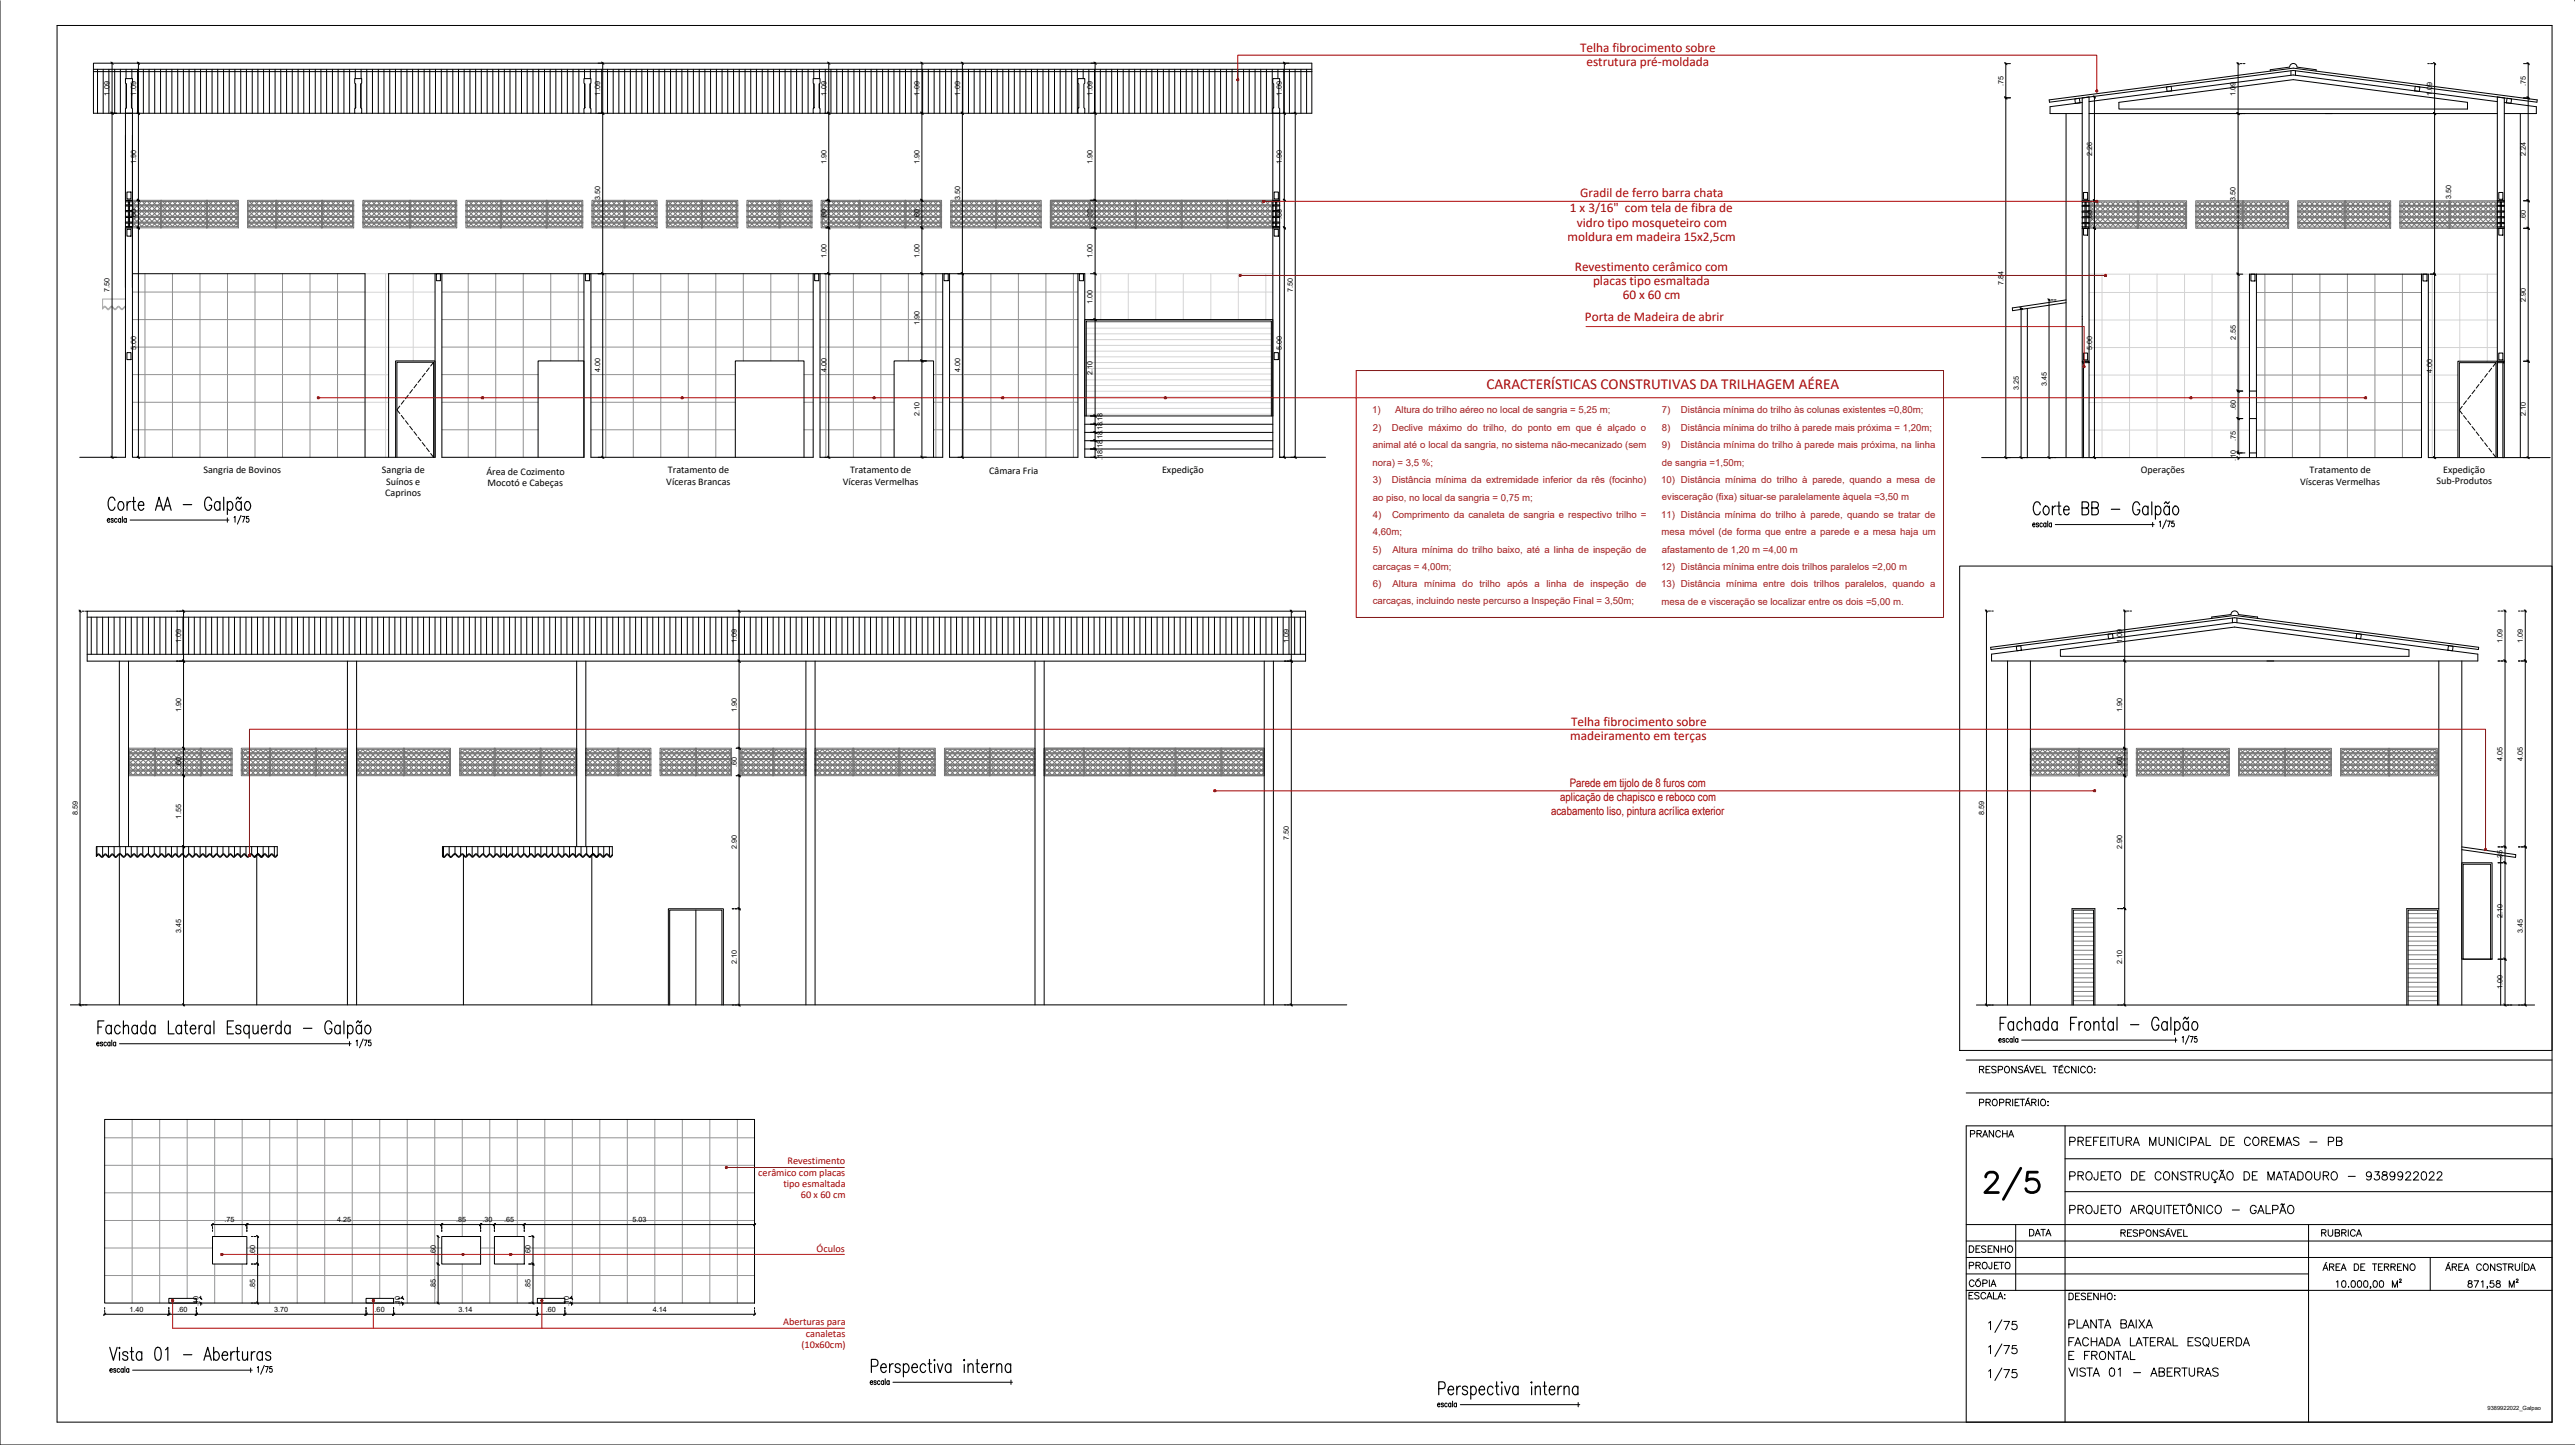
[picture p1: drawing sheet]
<svg xmlns="http://www.w3.org/2000/svg" width="749mm" height="420mm" viewBox="0 0 749 420" stroke-linecap="round" stroke-linejoin="round" font-family="sans-serif">
<defs><g id="words">
<text font-size="14.1" x="576.1" y="350">2/5</text>
<text font-size="7.1" x="577.1" y="402.5">1/75</text>
<g font-size="5.7">
<text x="600.8" y="334.4">PREFEITURA MUNICIPAL DE COREMAS - PB</text>
<text x="600.4" y="387.3">PLANTA BAIXA</text>
<text x="600.4" y="401.5">VISTA 01 - ABERTURAS</text>
</g>
<g font-size="5.3">
<text x="571.9" y="332">PRANCHA</text>
<text x="571.5" y="365.5">DESENHO</text>
<text x="600.4" y="379.2">DESENHO:</text>
</g>
<g font-size="4.9">
<text x="589.1" y="360.5">DATA</text>
<text x="674.2" y="360.5">RUBRICA</text>
<text x="571.5" y="370.1">PROJETO</text>
<text x="571.5" y="378.9">ESCALA:</text>
</g>
<text font-size="4.4" fill="#ad0000" x="432.3" y="113.1">CARACTERÍSTICAS CONSTRUTIVAS DA TRILHAGEM AÉREA</text>
<g font-size="3.9" fill="#ad0000">
<text x="459.6" y="15">Telha fibrocimento sobre</text>
<text x="461.4" y="19.3">estrutura pré-moldada</text>
<text x="459.6" y="57.3">Gradil de ferro barra chata</text>
<text x="456.6" y="61.7">1 x 3/16&quot; com tela de fibra de</text>
<text x="458.6" y="66">vidro tipo mosqueteiro com</text>
<text x="455.9" y="70.2">moldura em madeira 15x2,5cm</text>
<text x="458" y="78.7">Revestimento cerâmico com</text>
<text x="463.3" y="82.9">placas tipo esmaltada</text>
<text x="472" y="87">60 x 60 cm</text>
<text x="461" y="93.5">Porta de Madeira de abrir</text>
<text x="456.7" y="215.2">madeiramento em terças</text>
<text x="456.9" y="211">Telha fibrocimento sobre</text>
</g>
<g font-size="3.4" fill="#ad0000">
<text x="453.8" y="232.8">aplicação de chapisco e reboco com</text>
<text x="456.6" y="228.7">Parede em tijolo de 8 furos com</text>
<text x="451.1" y="236.9">acabamento liso, pintura acrílica exterior</text>
</g>
<g font-size="3" fill="#ad0000">
<text x="220.6" y="341.8">cerâmico com placas</text>
<text x="229" y="338.5">Revestimento</text>
<text x="227.8" y="345.1">tipo esmaltada</text>
<text x="232.9" y="348.3">60 x 60 cm</text>
<text x="237.5" y="364.2">Óculos</text>
<text x="227.8" y="385.3">Aberturas para</text>
<text x="234.4" y="388.6">canaletas</text>
<text x="233.1" y="392">(10x60cm)</text>
</g>
<g font-size="2.9">
<text x="59.2" y="137.7">Sangria de Bovinos</text>
<text x="111.1" y="137.7">Sangria de</text>
<text x="194.3" y="137.7">Tratamento de</text>
<text x="247.2" y="137.7">Tratamento de</text>
<text x="287.7" y="137.7">Câmara Fria</text>
<text x="338" y="137.7">Expedição</text>
<text x="622.7" y="137.5">Operações</text>
<text x="671.7" y="137.6">Tratamento de</text>
<text x="710.6" y="137.6">Expedição</text>
<text x="112.3" y="140.9">Suínos e</text>
<text x="141.5" y="138.1">Área de Cozimento</text>
<text x="141.8" y="141.4">Mocotó e Cabeças</text>
<text x="193.8" y="140.9">Víceras Brancas</text>
<text x="245.1" y="140.9">Víceras Vermelhas</text>
<text x="669" y="140.9">Vísceras Vermelhas</text>
<text x="708.7" y="140.8">Sub-Produtos</text>
<text x="112" y="144.1">Caprinos</text>
</g>
<g font-size="2.8" fill="#991b1e">
<text x="399.1" y="120.2">1)</text>
<text x="399.3" y="125.3">2)</text>
<text x="404.8" y="125.3">Declive máximo do trilho, do ponto em que é alçado o</text>
<text x="405.8" y="120.2">Altura do trilho aéreo no local de sangria = 5,25 m;</text>
<text x="483.3" y="120.2">7)</text>
<text x="483.4" y="125.3">8)</text>
<text x="488.9" y="120.2">Distância mínima do trilho às colunas existentes =0,80m;</text>
<text x="488.9" y="125.3">Distância mínima do trilho à parede mais próxima = 1,20m;</text>
<text x="399.3" y="130.3">animal até o local da sangria, no sistema não-mecanizado (sem</text>
<text x="483.4" y="130.3">9)</text>
<text x="488.9" y="130.3">Distância mínima do trilho à parede mais próxima, na linha</text>
<text x="399.2" y="135.4">nora) = 3,5 %;</text>
<text x="483.4" y="135.4">de sangria =1,50m;</text>
<text x="399.2" y="140.5">3)</text>
<text x="404.8" y="140.5">Distância mínima da extremidade inferior da rês (focinho)</text>
<text x="483.2" y="140.4">10) Distância mínima do trilho à parede, quando a mesa de</text>
<text x="399.3" y="145.5">ao piso, no local da sangria = 0,75 m;</text>
<text x="483.4" y="145.5">evisceração (fixa) situar-se paralelamente àquela =3,50 m</text>
<text x="399.3" y="150.6">4)</text>
<text x="399.3" y="155.6">4,60m;</text>
<text x="404.9" y="150.6">Comprimento da canaleta de sangria e respectivo trilho =</text>
<text x="483.2" y="150.6">11) Distância mínima do trilho à parede, quando se tratar de</text>
<text x="483.3" y="155.6">mesa móvel (de forma que entre a parede e a mesa haja um</text>
<text x="399.2" y="160.7">5)</text>
<text x="405" y="160.7">Altura mínima do trilho baixo, até a linha de inspeção de</text>
<text x="483.4" y="160.7">afastamento de 1,20 m =4,00 m</text>
<text x="399.3" y="165.7">carcaças = 4,00m;</text>
<text x="483.2" y="165.7">12) Distância mínima entre dois trilhos paralelos =2,00 m</text>
<text x="399.3" y="170.7">6)</text>
<text x="405" y="170.7">Altura mínima do trilho após a linha de inspeção de</text>
<text x="483.2" y="170.8">13) Distância mínima entre dois trilhos paralelos, quando a</text>
<text x="399.3" y="175.8">carcaças, incluindo neste percurso a Inspeção Final = 3,50m;</text>
<text x="483.3" y="175.9">mesa de e visceração se localizar entre os dois =5,00 m.</text>
</g>
<g font-size="2.1">
<text x="31.9" y="27.8" transform="rotate(-90 31.9 27.8)">1.09</text>
<text x="39.6" y="27.8" transform="rotate(-90 39.6 27.8)">1.09</text>
<text x="174.6" y="27.8" transform="rotate(-90 174.6 27.8)">1.09</text>
<text x="240.4" y="27.8" transform="rotate(-90 240.4 27.8)">1.09</text>
<text x="267.4" y="27.8" transform="rotate(-90 267.4 27.8)">1.09</text>
<text x="279.2" y="27.8" transform="rotate(-90 279.2 27.8)">1.09</text>
<text x="317.8" y="27.8" transform="rotate(-90 317.8 27.8)">1.09</text>
<text x="372.9" y="27.8" transform="rotate(-90 372.9 27.8)">1.09</text>
<text x="582.7" y="25" transform="rotate(-90 582.7 25)">.75</text>
<text x="650.2" y="27.9" transform="rotate(-90 650.2 27.9)">1.09</text>
<text x="707.4" y="27.9" transform="rotate(-90 707.4 27.9)">1.09</text>
<text x="734.6" y="25" transform="rotate(-90 734.6 25)">.75</text>
<text x="39.6" y="47.7" transform="rotate(-90 39.6 47.7)">1.90</text>
<text x="240.4" y="47.7" transform="rotate(-90 240.4 47.7)">1.90</text>
<text x="267.4" y="47.7" transform="rotate(-90 267.4 47.7)">1.90</text>
<text x="317.8" y="47.7" transform="rotate(-90 317.8 47.7)">1.90</text>
<text x="372.9" y="47.7" transform="rotate(-90 372.9 47.7)">1.90</text>
<text x="608.5" y="45.3" transform="rotate(-90 608.5 45.3)">2.26</text>
<text x="734.7" y="45.5" transform="rotate(-90 734.7 45.5)">2.24</text>
<text x="174.6" y="58.3" transform="rotate(-90 174.6 58.3)">3.50</text>
<text x="279.2" y="58.3" transform="rotate(-90 279.2 58.3)">3.50</text>
<text x="650.2" y="58.4" transform="rotate(-90 650.2 58.4)">3.50</text>
<text x="712.9" y="57.8" transform="rotate(-90 712.9 57.8)">3.50</text>
<text x="39.6" y="63.8" transform="rotate(-90 39.6 63.8)">.60</text>
<text x="240.4" y="63.8" transform="rotate(-90 240.4 63.8)">.60</text>
<text x="267.4" y="63.8" transform="rotate(-90 267.4 63.8)">.60</text>
<text x="317.8" y="63.8" transform="rotate(-90 317.8 63.8)">.60</text>
<text x="372.9" y="63.8" transform="rotate(-90 372.9 63.8)">.60</text>
<text x="608.5" y="63.9" transform="rotate(-90 608.5 63.9)">.60</text>
<text x="734.6" y="63.9" transform="rotate(-90 734.6 63.9)">.60</text>
<text x="240.4" y="75.1" transform="rotate(-90 240.4 75.1)">1.00</text>
<text x="267.4" y="75.1" transform="rotate(-90 267.4 75.1)">1.00</text>
<text x="317.8" y="75.1" transform="rotate(-90 317.8 75.1)">1.00</text>
<text x="582.7" y="82.8" transform="rotate(-90 582.7 82.8)">7.84</text>
<text x="31.9" y="85" transform="rotate(-90 31.9 85)">7.50</text>
<text x="317.8" y="88.4" transform="rotate(-90 317.8 88.4)">1.00</text>
<text x="376" y="85" transform="rotate(-90 376 85)">7.50</text>
<text x="734.6" y="87.7" transform="rotate(-90 734.6 87.7)">2.90</text>
<text x="267.4" y="94.4" transform="rotate(-90 267.4 94.4)">1.90</text>
<text x="39.6" y="101.6" transform="rotate(-90 39.6 101.6)">5.00</text>
<text x="372.9" y="101.6" transform="rotate(-90 372.9 101.6)">5.00</text>
<text x="608.5" y="101.7" transform="rotate(-90 608.5 101.7)">5.00</text>
<text x="650.3" y="98.7" transform="rotate(-90 650.3 98.7)">2.55</text>
<text x="174.6" y="108.3" transform="rotate(-90 174.6 108.3)">4.00</text>
<text x="240.4" y="108.3" transform="rotate(-90 240.4 108.3)">4.00</text>
<text x="279.2" y="108.3" transform="rotate(-90 279.2 108.3)">4.00</text>
<text x="317.8" y="109" transform="rotate(-90 317.8 109)">2.10</text>
<text x="587.2" y="113.4" transform="rotate(-90 587.2 113.4)">3.25</text>
<text x="595.3" y="112.2" transform="rotate(-90 595.3 112.2)">3.45</text>
<text x="707.4" y="108.4" transform="rotate(-90 707.4 108.4)">4.00</text>
<text x="650.3" y="119.2" transform="rotate(-90 650.3 119.2)">.60</text>
<text x="267.4" y="120.9" transform="rotate(-90 267.4 120.9)">2.10</text>
<text x="320.7" y="123" transform="rotate(-90 320.7 123)">.18</text>
<text x="734.6" y="121.1" transform="rotate(-90 734.6 121.1)">2.10</text>
<text x="650.3" y="128.2" transform="rotate(-90 650.3 128.2)">.75</text>
<text x="320.7" y="133.6" transform="rotate(-90 320.7 133.6)">.18.18.18.18</text>
<text x="650.3" y="133.9" transform="rotate(-90 650.3 133.9)">.10</text>
<text x="52.7" y="187.1" transform="rotate(-90 52.7 187.1)">1.09</text>
<text x="214.3" y="187.1" transform="rotate(-90 214.3 187.1)">1.09</text>
<text x="374.9" y="187.1" transform="rotate(-90 374.9 187.1)">1.09</text>
<text x="617.3" y="187" transform="rotate(-90 617.3 187)">1.09</text>
<text x="727.9" y="187" transform="rotate(-90 727.9 187)">1.09</text>
<text x="733.8" y="187" transform="rotate(-90 733.8 187)">1.09</text>
<text x="52.7" y="207" transform="rotate(-90 52.7 207)">1.90</text>
<text x="214.3" y="207" transform="rotate(-90 214.3 207)">1.90</text>
<text x="617.3" y="207" transform="rotate(-90 617.3 207)">1.90</text>
<text x="727.9" y="221.2" transform="rotate(-90 727.9 221.2)">4.05</text>
<text x="733.8" y="221.2" transform="rotate(-90 733.8 221.2)">4.05</text>
<text x="52.7" y="223.1" transform="rotate(-90 52.7 223.1)">.60</text>
<text x="214.3" y="223.1" transform="rotate(-90 214.3 223.1)">.60</text>
<text x="617.3" y="223.1" transform="rotate(-90 617.3 223.1)">.60</text>
<text x="22.6" y="237" transform="rotate(-90 22.6 237)">8.59</text>
<text x="52.7" y="238" transform="rotate(-90 52.7 238)">1.55</text>
<text x="577.1" y="237" transform="rotate(-90 577.1 237)">8.59</text>
<text x="374.9" y="244.3" transform="rotate(-90 374.9 244.3)">7.50</text>
<text x="214.3" y="246.9" transform="rotate(-90 214.3 246.9)">2.90</text>
<text x="617.3" y="246.9" transform="rotate(-90 617.3 246.9)">2.90</text>
<text x="727.9" y="250.1" transform="rotate(-90 727.9 250.1)">.35</text>
<text x="727.9" y="266.9" transform="rotate(-90 727.9 266.9)">2.10</text>
<text x="52.7" y="271.2" transform="rotate(-90 52.7 271.2)">3.45</text>
<text x="733.8" y="271.3" transform="rotate(-90 733.8 271.3)">3.45</text>
<text x="214.3" y="280.3" transform="rotate(-90 214.3 280.3)">2.10</text>
<text x="617.3" y="280.2" transform="rotate(-90 617.3 280.2)">2.10</text>
<text x="727.9" y="287.7" transform="rotate(-90 727.9 287.7)">1.00</text>
<text x="65.3" y="355.4">.75</text>
<text x="98.1" y="355.4">4.25</text>
<text x="132.6" y="355.4">.85</text>
<text x="140.3" y="355.4">.30</text>
<text x="146.6" y="355.4">.65</text>
<text x="183.9" y="355.4">5.03</text>
<text x="74.2" y="365" transform="rotate(-90 74.2 365)">.60</text>
<text x="126.7" y="365" transform="rotate(-90 126.7 365)">.60</text>
<text x="154.3" y="365" transform="rotate(-90 154.3 365)">.60</text>
<text x="74.2" y="374.7" transform="rotate(-90 74.2 374.7)">.85</text>
<text x="126.7" y="374.7" transform="rotate(-90 126.7 374.7)">.85</text>
<text x="154.3" y="374.7" transform="rotate(-90 154.3 374.7)">.85</text>
<text x="37.7" y="381.5">1.40</text>
<text x="51.6" y="381.5">.60</text>
<text x="57.7" y="379.7" transform="rotate(-90 57.7 379.7)">.10</text>
<text x="79.8" y="381.5">3.70</text>
<text x="109" y="381.5">.60</text>
<text x="116.4" y="379.7" transform="rotate(-90 116.4 379.7)">.10</text>
<text x="133.3" y="381.5">3.14</text>
<text x="158.8" y="381.5">.60</text>
<text x="165.5" y="379.7" transform="rotate(-90 165.5 379.7)">.10</text>
<text x="189.9" y="381.5">4.14</text>
</g>
<text font-size="1.7" x="723.5" y="409.9">9389922022_Galpao</text>
</g></defs>
<!-- layer: hach-esq -->
<g fill="none" stroke="#737373" stroke-width=".29">
<path d="M38.5 58.3h30.8v8h-30.8zM38.5 59.6h8.2v.3h-8.2zM38.9 58.6h30.1v7.3h-30.1zM38.9 59l6.9 6.9M39.6 58.6l-.7 .8M39.9 58.6l7.3 7.3M41.1 58.6l-2.2 2.2M41.4 58.6l7.3 7.3M42.5 58.6l-3.6 3.7M42.9 58.6l7.3 7.3M44 58.6l-5.1 5.2M44.4 58.6l7.3 7.3"/>
<path d="M45.5 58.6l-6.6 6.7M45.8 58.6l7.4 7.3M46.7 58.3h.3v8h-.3zM47 59.6h13v.3h-13zM47 58.6l-7.3 7.3M47.3 58.6l7.4 7.3M48.5 58.6l-7.4 7.3M48.8 58.6l7.4 7.3M50 58.6l-7.4 7.3M50.3 58.6l7.4 7.3M51.5 58.6l-7.3 7.3M51.8 58.6l7.3 7.3"/>
<path d="M53 58.6l-7.4 7.3M53.3 58.6l7.3 7.3M54.4 58.6l-7.3 7.3M54.8 58.6l7.3 7.3M55.9 58.6l-7.3 7.3M56.3 58.6l7.3 7.3M57.4 58.6l-7.3 7.3M57.7 58.6l7.4 7.3M58.9 58.6l-7.3 7.3M59.2 58.6l7.3 7.3M60 58.3h.4v8h-.4zM60.4 59.6h8.9v.3h-8.9z"/>
<path d="M60.4 58.6l-7.4 7.3M60.7 58.6l7.3 7.3M61.8 58.6l-7.3 7.3M62.2 58.6l6.8 6.8M63.3 58.6l-7.3 7.3M63.7 58.6l5.3 5.3M64.9 58.6l-7.4 7.3M65.2 58.6l3.8 3.8M66.3 58.6l-7.3 7.3M66.6 58.6l2.4 2.4M67.8 58.6l-7.3 7.3M68.1 58.6l.9 .9"/>
<path d="M69 58.9l-7 7M72 58.3h30.9v8h-30.9zM72 59.6h8.2v.3h-8.2zM72.3 58.6h30.2v7.3h-30.2zM72.3 59.9l6.1 6M72.6 58.6l7.3 7.3M73.7 58.6l-1.4 1.4M74.1 58.6l7.3 7.3M75.2 58.6l-2.9 2.9M75.6 58.6l7.3 7.3M76.7 58.6l-4.4 4.3M77 58.6l7.4 7.3"/>
<path d="M78.2 58.6l-5.9 5.8M78.5 58.6l7.4 7.3M79.7 58.6l-7.4 7.3M80 58.6l7.3 7.3M80.2 58.3h.3v8h-.3zM80.5 59.6h13v.3h-13zM81.2 58.6l-7.4 7.3M81.5 58.6l7.3 7.3M82.6 58.6l-7.3 7.3M83 58.6l7.3 7.3M84.2 58.6l-7.4 7.3M84.5 58.6l7.3 7.3"/>
<path d="M85.6 58.6l-7.3 7.3M85.9 58.6l7.4 7.3M87.1 58.6l-7.3 7.3M87.4 58.6l7.4 7.3M88.6 58.6l-7.3 7.3M88.9 58.6l7.4 7.3M90.1 58.6l-7.3 7.3M90.4 58.6l7.3 7.3M91.6 58.6l-7.4 7.3M91.9 58.6l7.3 7.3M93 58.6l-7.3 7.3M93.4 58.6l7.3 7.3"/>
<path d="M93.5 58.3h.4v8h-.4zM93.9 59.6h9v.3h-9zM94.5 58.6l-7.3 7.3M94.9 58.6l7.3 7.3M96 58.6l-7.3 7.3M96.4 58.6l6.1 6.2M97.5 58.6l-7.3 7.3M97.8 58.6l4.7 4.7M99 58.6l-7.3 7.3M99.3 58.6l3.2 3.2M100.5 58.6l-7.4 7.3M100.8 58.6l1.7 1.7"/>
<path d="M101.9 58.6l-7.3 7.3M102.3 58.6l.2 .2M102.5 59.5l-6.4 6.4M105.5 59.6h13.6v.3h-13.6zM105.5 58.3h27.3v8h-27.3zM105.8 58.6h26.7v7.3h-26.7zM105.8 59.2l6.8 6.7M106.4 58.6l-.6 .5M106.7 58.6l7.4 7.3M107.9 58.6l-2.1 2 5.3 5.3M108.2 58.6l7.4 7.3M109.4 58.6l-3.6 3.5 3.8 3.8"/>
<path d="M109.7 58.6l7.4 7.3M110.9 58.6l-5.1 5 2.3 2.3M111.2 58.6l7.3 7.3M112.4 58.6l-6.6 6.5 .8 .8M112.7 58.6l7.3 7.3M113.8 58.6l-7.3 7.3M114.2 58.6l7.3 7.3M115.3 58.6l-7.3 7.3M115.7 58.6l7.3 7.3M116.8 58.6l-7.3 7.3M117.1 58.6l7.4 7.3M118.3 58.6l-7.3 7.3"/>
<path d="M118.6 58.6l7.3 7.3M119.1 58.3h.4v8h-.4zM119.5 59.6h13.3v.3h-13.3zM119.8 58.6l-7.4 7.3M120.1 58.6l7.3 7.3M121.2 58.6l-7.3 7.3M121.6 58.6l7.3 7.3M122.8 58.6l-7.4 7.3M123.1 58.6l7.3 7.3M124.2 58.6l-7.3 7.3M124.5 58.6l7.4 7.3M125.7 58.6l-7.3 7.3"/>
<path d="M126 58.6l6.5 6.5M127.2 58.6l-7.3 7.3M127.6 58.6l4.9 5M128.7 58.6l-7.3 7.3M129 58.6l3.5 3.5M130.2 58.6l-7.3 7.3M130.5 58.6l2 2M131.7 58.6l-7.4 7.3M132 58.6l.5 .5M132.5 59.2l-6.7 6.7M135.5 58.3h34v8h-34zM135.5 59.6h10v.3h-10z"/>
<path d="M135.8 58.6h33.4v7.3h-33.4zM135.8 59.5l6.5 6.4M136.1 58.6l-.3 .2M136.4 58.6l7.4 7.3M137.6 58.6l-1.8 1.7M137.9 58.6l7.3 7.3M139.1 58.6l-3.3 3.2M139.4 58.6l7.3 7.3M140.6 58.6l-4.8 4.7M140.9 58.6l7.3 7.3M142.1 58.6l-6.3 6.2M142.4 58.6l7.3 7.3"/>
<path d="M143.6 58.6l-7.4 7.3M143.8 58.6l7.4 7.3M145 58.6l-7.3 7.3M145.3 58.6l7.4 7.3M145.5 58.3h.3v8h-.3zM145.8 59.6h13v.3h-13zM146.5 58.6l-7.3 7.3M146.9 58.6l7.3 7.3M148 58.6l-7.3 7.3M148.3 58.6l7.4 7.3M149.5 58.6l-7.3 7.3M149.8 58.6l7.3 7.3"/>
<path d="M151 58.6l-7.4 7.3M151.3 58.6l7.3 7.3M152.4 58.6l-7.3 7.3M152.8 58.6l7.3 7.3M153.9 58.6l-7.3 7.3M154.3 58.6l7.3 7.3M155.4 58.6l-7.3 7.3M155.7 58.6l7.4 7.3M156.9 58.6l-7.3 7.3M157.2 58.6l7.3 7.3M158.4 58.6l-7.4 7.3M158.7 58.6l7.3 7.3"/>
<path d="M158.8 58.3h.4v8h-.4zM159.2 59.6h10.3v.3h-10.3zM159.9 58.6l-7.4 7.3M160.2 58.6l7.3 7.3M161.4 58.6l-7.4 7.3M161.7 58.6l7.3 7.3M162.9 58.6l-7.4 7.3M163.2 58.6l6 6M164.3 58.6l-7.3 7.3M164.6 58.6l4.6 4.5M165.8 58.6l-7.3 7.3M166.2 58.6l3 3"/>
<path d="M167.3 58.6l-7.3 7.3M167.6 58.6l1.6 1.6M168.8 58.6l-7.3 7.3M169.1 58.6l.1 .1M169.2 59.7l-6.3 6.2M172.2 58.3h18.9v8h-18.9zM172.2 59.6h9.3v.3h-9.3zM172.5 58.6h18.3v7.3h-18.3zM172.5 59l6.9 6.9M173.2 58.6l-.7 .7M173.6 58.6l7.3 7.3M174.7 58.6l-2.2 2.2"/>
<path d="M175 58.6l7.4 7.3M176.2 58.6l-3.7 3.7M176.5 58.6l7.4 7.3M177.7 58.6l-5.2 5.2M178 58.6l7.3 7.3M179.2 58.6l-6.7 6.6M179.5 58.6l7.3 7.3M180.7 58.6l-7.4 7.3M181 58.6l7.3 7.3M181.5 58.3h.3v8h-.3zM181.8 59.6h9.3v.3h-9.3zM182.2 58.6l-7.4 7.3"/>
<path d="M182.5 58.6l7.3 7.3M183.6 58.6l-7.3 7.3M183.9 58.6l6.9 6.8M185.1 58.6l-7.3 7.3M185.5 58.6l5.3 5.3M186.6 58.6l-7.3 7.3M186.9 58.6l3.9 3.8M188.1 58.6l-7.3 7.3M188.4 58.6l2.4 2.4M189.6 58.6l-7.4 7.3M189.9 58.6l.9 .9M190.8 58.8l-7.1 7.1"/>
<path d="M193.8 58.3h20.8v8h-20.8zM193.8 59.6h10.2v.3h-10.2zM194.1 58.6h20.1v7.3h-20.1zM194.1 59.9l6.1 6M194.4 58.6l7.3 7.3M195.5 58.6l-1.4 1.4M195.8 58.6l7.4 7.3M197 58.6l-2.9 2.9M197.3 58.6l7.3 7.3M198.5 58.6l-4.4 4.3M198.8 58.6l7.4 7.3M200 58.6l-5.9 5.8"/>
<path d="M200.3 58.6l7.3 7.3M201.5 58.6l-7.4 7.3M201.8 58.6l7.3 7.3M202.9 58.6l-7.3 7.3M203.3 58.6l7.3 7.3M204 58.3h.3v8h-.3zM204.3 59.6h10.3v.3h-10.3zM204.4 58.6l-7.3 7.3M204.8 58.6l7.3 7.3M205.9 58.6l-7.3 7.3M206.2 58.6l7.4 7.3M207.4 58.6l-7.3 7.3"/>
<path d="M207.7 58.6l6.5 6.5-.8 .8M208.9 58.6l-7.4 7.3M209.2 58.6l5 5-2.3 2.3M210.4 58.6l-7.4 7.3M210.7 58.6l3.5 3.5-3.8 3.8M211.8 58.6l-7.3 7.3M212.2 58.6l2 2-5.2 5.3M213.3 58.6l-7.3 7.3M213.7 58.6l.5 .6M214.2 59.1l-6.7 6.8M217.3 58.3h18.9v8h-18.9zM217.3 59.6h9.3v.3h-9.3z"/>
<path d="M217.6 58.6h18.2v7.3h-18.2zM217.6 59.6l6.3 6.3M217.8 58.6l-.2 .2M218.1 58.6l7.4 7.3M219.3 58.6l-1.7 1.7M219.6 58.6l7.3 7.3M220.8 58.6l-3.2 3.2M221.1 58.6l7.3 7.3M222.2 58.6l-4.6 4.6M222.6 58.6l7.3 7.3M223.7 58.6l-6.1 6.1M224.1 58.6l7.3 7.3"/>
<path d="M225.2 58.6l-7.3 7.3M225.6 58.6l7.3 7.3M226.6 58.3h.3v8h-.3zM226.7 58.6l-7.3 7.3M226.9 59.6h9.3v.3h-9.3zM227 58.6l7.4 7.3M228.2 58.6l-7.3 7.3M228.5 58.6l7.3 7.3M229.7 58.6l-7.4 7.3M230 58.6l5.8 5.9M231.1 58.6l-7.3 7.3M231.5 58.6l4.3 4.3"/>
<path d="M232.6 58.6l-7.3 7.3M233 58.6l2.8 2.9M234.1 58.6l-7.3 7.3M234.4 58.6l1.4 1.4M235.6 58.6l-7.3 7.3M235.8 59.8l-6.1 6.1M238.8 58.3h35.1v8h-35.1zM238.8 59.6h11.1v.3h-11.1zM239.2 58.6h34.3v7.3h-34.3zM239.2 58.9l7.1 7M240.1 58.6l-.9 .9M240.4 58.6l7.3 7.3"/>
<path d="M241.6 58.6l-2.4 2.4M241.9 58.6l7.3 7.3M243 58.6l-3.8 3.8M243.4 58.6l7.3 7.3M244.5 58.6l-5.3 5.3M244.9 58.6l7.3 7.3M246 58.6l-6.8 6.8M246.3 58.6l7.4 7.3M247.5 58.6l-7.3 7.3M247.8 58.6l7.3 7.3M249 58.6l-7.4 7.3M249.3 58.6l7.3 7.3"/>
<path d="M249.9 58.3h.3v8h-.3zM250.2 59.6h13v.3h-13zM250.4 58.6l-7.3 7.3M250.8 58.6l7.3 7.3M251.9 58.6l-7.3 7.3M252.3 58.6l7.3 7.3M253.4 58.6l-7.3 7.3M253.7 58.6l7.4 7.3M254.9 58.6l-7.3 7.3M255.2 58.6l7.4 7.3M256.4 58.6l-7.4 7.3M256.7 58.6l7.4 7.3"/>
<path d="M257.9 58.6l-7.3 7.3M258.2 58.6l7.4 7.3M259.4 58.6l-7.3 7.3M259.7 58.6l7.3 7.3M260.9 58.6l-7.4 7.3M261.2 58.6l7.3 7.3M262.3 58.6l-7.3 7.3M262.7 58.6l7.3 7.3M263.2 58.3h.3v8h-.3zM263.5 59.6h10.4v.3h-10.4zM263.8 58.6l-7.3 7.3M264.2 58.6l7.3 7.3"/>
<path d="M265.3 58.6l-7.3 7.3M265.6 58.6l7.4 7.3M266.8 58.6l-7.3 7.3M267.1 58.6l6.4 6.4M268.3 58.6l-7.4 7.3M268.6 58.6l4.9 4.9M269.7 58.6l-7.3 7.3M270.1 58.6l3.4 3.4M271.2 58.6l-7.3 7.3M271.6 58.6l1.9 1.9M272.8 58.6l-7.4 7.3M273 58.6l.5 .5"/>
<path d="M273.5 59.3l-6.6 6.6M276.5 58.3h26.4v8h-26.4zM276.5 59.6h13v.3h-13zM276.9 58.6h25.6v7.3h-25.6zM276.9 59.4l6.5 6.5M277.2 58.6l-.3 .3M277.5 58.6l7.4 7.3M278.7 58.6l-1.8 1.8M279 58.6l7.3 7.3M280.2 58.6l-3.3 3.3M280.5 58.6l7.3 7.3M281.6 58.6l-4.7 4.8"/>
<path d="M282 58.6l7.3 7.3M283.1 58.6l-6.2 6.3M283.5 58.6l7.3 7.3M284.6 58.6l-7.3 7.3M284.9 58.6l7.4 7.3M286.1 58.6l-7.3 7.3M286.4 58.6l7.4 7.3M287.6 58.6l-7.4 7.3M287.9 58.6l7.3 7.3M289.1 58.6l-7.4 7.3M289.4 58.6l7.3 7.3M289.5 58.3h.4v8h-.4z"/>
<path d="M289.9 59.6h13v.3h-13zM290.5 58.6l-7.3 7.3M290.9 58.6l7.3 7.3M292.1 58.6l-7.4 7.3M292.4 58.6l7.3 7.3M293.5 58.6l-7.3 7.3M293.8 58.6l7.4 7.3M295 58.6l-7.3 7.3M295.3 58.6l7.2 7.2M296.5 58.6l-7.3 7.3M296.8 58.6l5.7 5.7M298 58.6l-7.3 7.3"/>
<path d="M298.3 58.6l4.2 4.2M299.5 58.6l-7.4 7.3M299.8 58.6l2.7 2.7M300.9 58.6l-7.3 7.3M301.3 58.6l1.2 1.3M302.4 58.6l-7.3 7.3M302.5 60l-5.9 5.9M305.5 59.6h11.4v.3h-11.4zM305.5 58.3h64.7v8h-64.7zM305.9 58.6h64v7.3h-64zM305.9 58.7l7.2 7.2M306.9 58.6l-1 1"/>
<path d="M307.2 58.6l7.3 7.3M308.4 58.6l-2.5 2.5M308.7 58.6l7.3 7.3M309.8 58.6l-3.9 4M310.2 58.6l7.3 7.3M311.4 58.6l-5.5 5.5M311.7 58.6l7.3 7.3M312.8 58.6l-6.9 7M313.1 58.6l7.4 7.3M314.3 58.6l-7.3 7.3M314.6 58.6l7.4 7.3M315.8 58.6l-7.3 7.3"/>
<path d="M316.1 58.6l7.4 7.3M316.9 58.3h.3v8h-.3zM317.2 59.6h13v.3h-13zM317.3 58.6l-7.3 7.3M317.6 58.6l7.4 7.3M318.8 58.6l-7.4 7.3M319.1 58.6l7.3 7.3M320.3 58.6l-7.4 7.3M320.6 58.6l7.3 7.3M321.7 58.6l-7.3 7.3M322.1 58.6l7.3 7.3M323.2 58.6l-7.3 7.3"/>
<path d="M323.6 58.6l7.3 7.3M324.7 58.6l-7.3 7.3M325 58.6l7.4 7.3M326.2 58.6l-7.3 7.3M326.5 58.6l7.3 7.3M327.7 58.6l-7.4 7.3M328 58.6l7.3 7.3M329.2 58.6l-7.4 7.3M329.5 58.6l7.3 7.3M330.2 58.3h.3v8h-.3zM330.5 59.6h13v.3h-13zM330.7 58.6l-7.4 7.3"/>
<path d="M331 58.6l7.3 7.3M332.1 58.6l-7.3 7.3M332.4 58.6l7.4 7.3M333.6 58.6l-7.3 7.3M333.9 58.6l7.4 7.3M335.1 58.6l-7.3 7.3M335.4 58.6l7.4 7.3M336.6 58.6l-7.3 7.3M336.9 58.6l7.4 7.3M338.1 58.6l-7.3 7.3M338.4 58.6l7.3 7.3M339.6 58.6l-7.4 7.3"/>
<path d="M339.9 58.6l7.3 7.3M341 58.6l-7.3 7.3M341.4 58.6l7.3 7.3M342.5 58.6l-7.3 7.3M342.9 58.6l7.3 7.3M343.5 58.3h.4v8h-.4zM343.9 59.6h13v.3h-13zM344 58.6l-7.3 7.3M344.3 58.6l7.4 7.3M345.5 58.6l-7.3 7.3M345.8 58.6l7.3 7.3M347 58.6l-7.4 7.3"/>
<path d="M347.3 58.6l7.3 7.3M348.5 58.6l-7.4 7.3M348.8 58.6l7.3 7.3M350 58.6l-7.4 7.3M350.3 58.6l7.3 7.3M351.5 58.6l-7.4 7.3M351.7 58.6l7.4 7.3M352.9 58.6l-7.3 7.3M353.2 58.6l7.4 7.3M354.4 58.6l-7.3 7.3M354.8 58.6l7.3 7.3M355.9 58.6l-7.3 7.3"/>
<path d="M356.2 58.6l7.4 7.3M356.9 58.3h.3v8h-.3zM357.2 59.6h13v.3h-13zM357.4 58.6l-7.3 7.3M357.7 58.6l7.3 7.3M358.9 58.6l-7.4 7.3M359.2 58.6l7.3 7.3M360.3 58.6l-7.3 7.3M360.7 58.6l7.3 7.3M361.8 58.6l-7.3 7.3M362.2 58.6l7.3 7.3M363.3 58.6l-7.3 7.3"/>
<path d="M363.6 58.6l6.3 6.2M364.8 58.6l-7.3 7.3M365.1 58.6l4.8 4.7M366.3 58.6l-7.4 7.3M366.6 58.6l3.3 3.2M367.8 58.6l-7.4 7.3M368.1 58.6l1.8 1.8M369.3 58.6l-7.4 7.3M369.6 58.6l.3 .3M369.9 59.5l-6.5 6.4M607.6 59.7h14v.3h-14zM607.6 58.4h28.4v8h-28.4z"/>
<path d="M607.9 58.7h27.7v7.3h-27.7zM608 58.7l7.4 7.3M609.2 58.7l-1.3 1.2M609.5 58.7l7.3 7.3M610.7 58.7l-2.8 2.7M611 58.7l7.3 7.3M612.1 58.7l-4.2 4.2M612.5 58.7l7.3 7.3M613.7 58.7l-5.8 5.7M614 58.7l7.3 7.3M615.1 58.7l-7.2 7.2M615.4 58.7l7.4 7.3"/>
<path d="M616.6 58.7l-7.3 7.3M616.9 58.7l7.4 7.3M618.1 58.7l-7.3 7.3M618.4 58.7l7.4 7.3M619.6 58.7l-7.3 7.3M619.9 58.7l7.4 7.3M621.1 58.7l-7.4 7.3M621.4 58.7l7.3 7.3M621.6 58.4h.4v8h-.4zM622 59.7h14v.3h-14zM622.6 58.7l-7.4 7.3M622.9 58.7l7.3 7.3"/>
<path d="M624 58.7l-7.3 7.3M624.4 58.7l7.3 7.3M625.5 58.7l-7.3 7.3M625.9 58.7l7.3 7.3M627 58.7l-7.3 7.3M627.3 58.7l7.4 7.3M628.5 58.7l-7.3 7.3M628.8 58.7l6.8 6.8M630 58.7l-7.4 7.3M630.3 58.7l5.3 5.3M631.5 58.7l-7.4 7.3M631.8 58.7l3.8 3.8"/>
<path d="M633 58.7l-7.4 7.3M633.3 58.7l2.3 2.3M634.4 58.7l-7.3 7.3M634.7 58.7l.9 .9M635.6 59l-7 7M638.6 58.4h27v8h-27zM638.6 59.7h13.6v.3h-13.6zM639 58.7h26.3v7.3h-26.3zM639 59.9l6.1 6.1M639.2 58.7l7.4 7.3M640.4 58.7l-1.4 1.4M640.7 58.7l7.3 7.3"/>
<path d="M641.9 58.7l-2.9 2.9M642.2 58.7l7.3 7.3M643.3 58.7l-4.3 4.4M643.7 58.7l7.3 7.3M644.8 58.7l-5.8 5.9M645.2 58.7l7.3 7.3M646.3 58.7l-7.3 7.3M646.6 58.7l7.4 7.3M647.8 58.7l-7.3 7.3M648.1 58.7l7.4 7.3M649.3 58.7l-7.4 7.3M649.6 58.7l7.4 7.3"/>
<path d="M650.8 58.7l-7.4 7.3M651.1 58.7l7.4 7.3M652.2 58.4h.4v8h-.4zM652.3 58.7l-7.4 7.3M652.6 59.7h13v.3h-13zM652.6 58.7l7.3 7.3M653.8 58.7l-7.4 7.3M654.1 58.7l7.3 7.3M655.2 58.7l-7.3 7.3M655.6 58.7l7.3 7.3M656.7 58.7l-7.3 7.3M657.1 58.7l7.3 7.3"/>
<path d="M658.2 58.7l-7.3 7.3M658.5 58.7l6.8 6.8M659.7 58.7l-7.3 7.3M660 58.7l5.3 5.3M661.2 58.7l-7.4 7.3M661.5 58.7l3.8 3.8M662.6 58.7l-7.3 7.3M663 58.7l2.3 2.3M664.2 58.7l-7.4 7.3M664.5 58.7l.8 .9M665.3 59l-7 7M668.3 59.7h13.6v.3h-13.6z"/>
<path d="M668.3 58.4h27v8h-27zM668.7 58.7h26.3v7.3h-26.3zM668.7 59.9l6.1 6.1M668.9 58.7l7.4 7.3M670.1 58.7l-1.4 1.5M670.4 58.7l7.4 7.3M671.6 58.7l-2.9 2.9M671.9 58.7l7.3 7.3M673.1 58.7l-4.4 4.4M673.4 58.7l7.3 7.3M674.5 58.7l-5.8 5.9M674.9 58.7l7.3 7.3"/>
<path d="M676 58.7l-7.3 7.3M676.4 58.7l7.3 7.3M677.5 58.7l-7.3 7.3M677.8 58.7l7.4 7.3M679 58.7l-7.3 7.3M679.3 58.7l7.3 7.3M680.5 58.7l-7.4 7.3M680.8 58.7l7.3 7.3M681.9 58.4h.4v8h-.4zM682 58.7l-7.4 7.3M682.3 59.7h13v.3h-13zM682.3 58.7l7.4 7.3"/>
<path d="M683.5 58.7l-7.4 7.3M683.8 58.7l7.3 7.3M685 58.7l-7.4 7.3M685.2 58.7l7.4 7.3M686.4 58.7l-7.3 7.3M686.8 58.7l7.3 7.3M687.9 58.7l-7.3 7.3M688.3 58.7l6.7 6.8M689.4 58.7l-7.3 7.3M689.7 58.7l5.3 5.3M690.9 58.7l-7.3 7.3M691.2 58.7l3.8 3.8"/>
<path d="M692.4 58.7l-7.4 7.3M692.7 58.7l2.3 2.3M693.8 58.7l-7.3 7.3M694.2 58.7l.8 .8M695 59l-7 7M698 59.7h14.3v.3h-14.3zM698 58.4h28.4v8h-28.4zM698.3 58.7h27.7v7.3h-27.7zM698.3 59.9l6.2 6.1M698.6 58.7l7.4 7.3M699.8 58.7l-1.5 1.5M700.1 58.7l7.4 7.3"/>
<path d="M701.3 58.7l-3 2.9M701.6 58.7l7.4 7.3M702.8 58.7l-4.5 4.4M703.1 58.7l7.3 7.3M704.3 58.7l-6 5.9M704.6 58.7l7.3 7.3M705.7 58.7l-7.3 7.3M706.1 58.7l7.3 7.3M707.2 58.7l-7.3 7.3M707.6 58.7l7.3 7.3M708.7 58.7l-7.3 7.3M709 58.7l7.4 7.3"/>
<path d="M710.2 58.7l-7.3 7.3M710.5 58.7l7.3 7.3M711.7 58.7l-7.4 7.3M712 58.7l7.3 7.3M712.3 58.4h.3v8h-.3zM712.6 59.7h13.8v.3h-13.8zM713.1 58.7l-7.3 7.3M713.5 58.7l7.3 7.3M714.6 58.7l-7.3 7.3M715 58.7l7.3 7.3M716.2 58.7l-7.4 7.3M716.4 58.7l7.4 7.3"/>
<path d="M717.6 58.7l-7.3 7.3M717.9 58.7l7.4 7.3M719.1 58.7l-7.3 7.3M719.4 58.7l6.6 6.6M720.6 58.7l-7.3 7.3M720.9 58.7l5.1 5.1M722.1 58.7l-7.3 7.3M722.4 58.7l3.6 3.6M723.6 58.7l-7.4 7.3M723.9 58.7l2.1 2.1M725 58.7l-7.3 7.3M725.4 58.7l.6 .7"/>
<path d="M726 59.2l-6.8 6.8M38.5 64.6h8.2v.3h-8.2zM38.5 62.9h8.2v.3h-8.2zM38.5 61.2h8.2v.4h-8.2zM38.9 64.9l.9 1M38.9 63.5l2.4 2.4M38.9 62l3.9 3.9M38.9 60.5l5.4 5.4M47 64.6h13v.3h-13zM47 62.9h13v.3h-13zM47 61.2h13v.4h-13zM60.4 64.6h8.9v.3h-8.9z"/>
<path d="M60.4 62.9h8.9v.3h-8.9zM60.4 61.2h8.9v.4h-8.9zM69 60.4l-5.5 5.5M69 61.8l-4.1 4.1M69 63.3l-2.6 2.6M69 64.8l-1.1 1.1M72 64.6h8.2v.3h-8.2zM72 62.9h8.2v.3h-8.2zM72 61.2h8.2v.4h-8.2zM72.3 65.8l.2 .1M72.3 64.3l1.7 1.6M72.3 62.8l3.2 3.1"/>
<path d="M72.3 61.3l4.7 4.6M80.5 64.6h13v.3h-13zM80.5 62.9h13v.3h-13zM80.5 61.2h13v.4h-13zM93.9 64.6h9v.3h-9zM93.9 62.9h9v.3h-9zM93.9 61.2h9v.4h-9zM102.5 61l-4.9 4.9M102.5 62.5l-3.4 3.4M102.5 64l-1.9 1.9M102.5 65.4l-.4 .5M105.5 64.6h13.6v.3h-13.6z"/>
<path d="M105.5 62.9h13.6v.3h-13.6zM105.5 61.2h13.6v.4h-13.6zM119.5 64.6h13.3v.3h-13.3zM119.5 62.9h13.3v.3h-13.3zM119.5 61.2h13.3v.4h-13.3zM132.5 60.7l-5.2 5.2M132.5 62.2l-3.7 3.7M132.5 63.7l-2.2 2.2M132.5 65.2l-.8 .7M135.5 64.6h10v.3h-10zM135.5 62.9h10v.3h-10zM135.5 61.2h10v.4h-10z"/>
<path d="M135.8 65.4l.6 .5M135.8 64l2 1.9M135.8 62.4l3.5 3.5M135.8 61l5 4.9M145.8 64.6h13v.3h-13zM145.8 62.9h13v.3h-13zM145.8 61.2h13v.4h-13zM159.2 64.6h10.3v.3h-10.3zM159.2 62.9h10.3v.3h-10.3zM159.2 61.2h10.3v.4h-10.3zM169.2 61.2l-4.8 4.7M169.2 62.7l-3.3 3.2"/>
<path d="M169.2 64.1l-1.8 1.8M169.2 65.6l-.3 .3M172.2 64.6h9.3v.3h-9.3zM172.2 62.9h9.3v.3h-9.3zM172.2 61.2h9.3v.4h-9.3zM172.5 65l1 .9M172.5 63.5l2.5 2.4M172.5 62l3.9 3.9M172.5 60.5l5.4 5.4M181.8 64.6h9.3v.3h-9.3zM181.8 62.9h9.3v.3h-9.3zM181.8 61.2h9.3v.4h-9.3z"/>
<path d="M190.8 60.4l-5.6 5.5M190.8 61.8l-4.1 4.1M190.8 63.3l-2.6 2.6M190.8 64.8l-1.1 1.1M193.8 64.6h10.2v.3h-10.2zM193.8 62.9h10.2v.3h-10.2zM193.8 61.2h10.2v.4h-10.2zM194.1 65.8l.2 .1M194.1 64.3l1.6 1.6M194.1 62.8l3.1 3.1M194.1 61.3l4.6 4.6M204.3 64.6h10.3v.3h-10.3z"/>
<path d="M204.3 62.9h10.3v.3h-10.3zM204.3 61.2h10.3v.4h-10.3zM217.3 64.6h9.3v.3h-9.3zM217.3 62.9h9.3v.3h-9.3zM217.3 61.2h9.3v.4h-9.3zM217.6 65.5l.4 .4M217.6 64l1.9 1.9M217.6 62.5l3.4 3.4M217.6 61l4.9 4.9M226.9 64.6h9.3v.3h-9.3zM226.9 62.9h9.3v.3h-9.3zM226.9 61.2h9.3v.4h-9.3z"/>
<path d="M235.8 61.3l-4.6 4.6M235.8 62.8l-3.1 3.1M235.8 64.3l-1.6 1.6M235.8 65.8l-.1 .1M238.8 64.6h11.1v.3h-11.1zM238.8 62.9h11.1v.3h-11.1zM238.8 61.2h11.1v.4h-11.1zM239.2 64.8l1.1 1.1M239.2 63.3l2.6 2.6M239.2 61.8l4 4.1M239.2 60.4l5.6 5.5M250.2 64.6h13v.3h-13z"/>
<path d="M250.2 62.9h13v.3h-13zM250.2 61.2h13v.4h-13zM263.5 64.6h10.4v.3h-10.4zM263.5 62.9h10.4v.3h-10.4zM263.5 61.2h10.4v.4h-10.4zM273.5 60.8l-5.1 5.1M273.5 62.3l-3.6 3.6M273.5 63.8l-2.1 2.1M273.5 65.2l-.7 .7M276.5 64.6h13v.3h-13zM276.5 62.9h13v.3h-13zM276.5 61.2h13v.4h-13z"/>
<path d="M276.9 65.4l.5 .5M276.9 63.9l2 2M276.9 62.4l3.5 3.5M276.9 60.9l5 5M289.9 64.6h13v.3h-13zM289.9 62.9h13v.3h-13zM289.9 61.2h13v.4h-13zM302.5 65.9h.1M302.5 61.5l-4.4 4.4M302.5 62.9l-2.9 3M302.5 64.4l-1.5 1.5M305.5 64.6h11.4v.3h-11.4z"/>
<path d="M305.5 62.9h11.4v.3h-11.4zM305.5 61.2h11.4v.4h-11.4zM305.9 64.6l1.2 1.3M305.9 63.2l2.7 2.7M305.9 61.7l4.2 4.2M305.9 60.2l5.7 5.7M317.2 64.6h13v.3h-13zM317.2 62.9h13v.3h-13zM317.2 61.2h13v.4h-13zM330.5 64.6h13v.3h-13zM330.5 62.9h13v.3h-13zM330.5 61.2h13v.4h-13z"/>
<path d="M343.9 64.6h13v.3h-13zM343.9 62.9h13v.3h-13zM343.9 61.2h13v.4h-13zM357.2 64.6h13v.3h-13zM357.2 62.9h13v.3h-13zM357.2 61.2h13v.4h-13zM369.9 61l-5 4.9M369.9 62.4l-3.5 3.5M369.9 63.9l-2 2M369.9 65.4l-.5 .5M607.6 64.7h14v.3h-14zM607.6 63h14v.3h-14z"/>
<path d="M607.6 61.3h14v.4h-14zM607.9 66h.1M607.9 64.6l1.5 1.4M607.9 63.1l3 2.9M607.9 61.6l4.5 4.4M607.9 60.1l6 5.9M622 64.7h14v.3h-14zM622 63h14v.3h-14zM622 61.3h14v.4h-14zM635.6 60.5l-5.5 5.5M635.6 62l-4 4M635.6 63.5l-2.5 2.5"/>
<path d="M635.6 64.9l-1.1 1.1M638.6 64.7h13.6v.3h-13.6zM638.6 63h13.6v.3h-13.6zM638.6 61.3h13.6v.4h-13.6zM639 65.9l.1 .1M639 64.4l1.6 1.6M639 62.9l3.1 3.1M639 61.4l4.6 4.6M652.6 64.7h13v.3h-13zM652.6 63h13v.3h-13zM652.6 61.3h13v.4h-13zM665.3 60.5l-5.5 5.5"/>
<path d="M665.3 62l-4.1 4M665.3 63.5l-2.5 2.5M665.3 64.9l-1 1.1M668.3 64.7h13.6v.3h-13.6zM668.3 63h13.6v.3h-13.6zM668.3 61.3h13.6v.4h-13.6zM668.7 65.8l.1 .2M668.7 64.3l1.6 1.7M668.7 62.9l3.1 3.1M668.7 61.4l4.6 4.6M682.3 64.7h13v.3h-13zM682.3 63h13v.3h-13z"/>
<path d="M682.3 61.3h13v.4h-13zM695 60.5l-5.5 5.5M695 62l-4 4M695 63.5l-2.6 2.5M695 65l-1.1 1M698 64.7h14.3v.3h-14.3zM698 63h14.3v.3h-14.3zM698 61.3h14.3v.4h-14.3zM698.3 65.8l.2 .2M698.3 64.3l1.7 1.7M698.3 62.9l3.2 3.1M698.3 61.4l4.7 4.6"/>
<path d="M712.6 64.7h13.8v.3h-13.8zM712.6 63h13.8v.3h-13.8zM712.6 61.3h13.8v.4h-13.8zM726 60.7l-5.3 5.3M726 62.2l-3.8 3.8M726 63.7l-2.4 2.3M726 65.2l-.9 .8M37.4 217.6h30.1v8h-30.1zM37.4 218.9h7.5v.3h-7.5zM37.7 217.9h29.5v7.4h-29.5zM37.7 220l5.3 5.3M37.7 218.5l6.7 6.8"/>
<path d="M38.6 217.9l7.3 7.4M38.8 217.9l-1.1 1M40.1 217.9l7.3 7.4M40.3 217.9l-2.6 2.6M41.6 217.9l7.3 7.4M41.7 217.9l-4 4.1M43.1 217.9l7.3 7.4M43.2 217.9l-5.5 5.5M44.5 217.9l7.4 7.4M44.7 217.9l-7 7M44.9 217.6h.3v8h-.3zM45.2 218.9h13v.3h-13z"/>
<path d="M46 217.9l7.3 7.4M46.2 217.9l-7.3 7.4M47.5 217.9l7.4 7.4M47.7 217.9l-7.4 7.4M49 217.9l7.3 7.4M49.1 217.9l-7.3 7.4M50.5 217.9l7.3 7.4M50.6 217.9l-7.3 7.4M52 217.9l7.3 7.4M52.1 217.9l-7.3 7.4M53.5 217.9l7.3 7.4M53.6 217.9l-7.3 7.4"/>
<path d="M54.9 217.9l7.4 7.4M55.1 217.9l-7.3 7.4M56.4 217.9l7.4 7.4M56.6 217.9l-7.4 7.4M57.9 217.9l7.3 7.4M58.1 217.9l-7.4 7.4M58.2 217.6h.3v8h-.3zM58.5 218.9h9v.3h-9zM59.4 217.9l7.3 7.4M59.6 217.9l-7.4 7.4M60.9 217.9l6.3 6.3M61 217.9l-7.3 7.4"/>
<path d="M62.4 217.9l4.8 4.9M62.5 217.9l-7.3 7.4M63.8 217.9l3.4 3.4M64 217.9l-7.3 7.4M65.3 217.9l1.9 1.9M65.5 217.9l-7.3 7.4M66.8 217.9l.4 .4M67 217.9l-7.4 7.4M67.2 219.2l-6.1 6.1M70.2 217.6h30.8v8h-30.8zM70.2 218.9h8.2v.3h-8.2zM70.5 217.9h30.2v7.4h-30.2z"/>
<path d="M70.5 218.7l6.6 6.6M71.3 217.9l7.3 7.4M71.4 217.9l-.9 .9M72.8 217.9l7.3 7.4M72.9 217.9l-2.4 2.4M74.3 217.9l7.3 7.4M74.4 217.9l-3.9 3.9M75.7 217.9l7.4 7.4M75.9 217.9l-5.4 5.4M77.2 217.9l7.3 7.4M77.4 217.9l-6.9 6.8M78.4 217.6h.3v8h-.3z"/>
<path d="M78.7 218.9h13v.3h-13zM78.7 217.9l7.3 7.4M78.9 217.9l-7.4 7.4M80.2 217.9l7.3 7.4M80.3 217.9l-7.3 7.4M81.7 217.9l7.3 7.4M81.8 217.9l-7.3 7.4M83.1 217.9l7.4 7.4M83.3 217.9l-7.3 7.4M84.6 217.9l7.4 7.4M84.8 217.9l-7.3 7.4M86.1 217.9l7.4 7.4"/>
<path d="M86.3 217.9l-7.3 7.4M87.6 217.9l7.4 7.4M87.8 217.9l-7.4 7.4M89.1 217.9l7.3 7.4M89.2 217.9l-7.3 7.4M90.6 217.9l7.3 7.4M90.7 217.9l-7.3 7.4M91.7 217.6h.3v8h-.3zM92 218.9h9v.3h-9zM92.1 217.9l7.3 7.4M92.2 217.9l-7.3 7.4M93.6 217.9l7.1 7.1"/>
<path d="M93.7 217.9l-7.3 7.4M95 217.9l5.7 5.7M95.2 217.9l-7.4 7.4M96.5 217.9l4.2 4.2M96.7 217.9l-7.3 7.4M98 217.9l2.7 2.7M98.2 217.9l-7.4 7.4M99.5 217.9l1.2 1.2M99.7 217.9l-7.4 7.4M100.7 218.3l-6.9 7M100.7 219.8l-5.4 5.5M103.7 218.9h13.6v.3h-13.6z"/>
<path d="M103.7 217.6h27.3v8h-27.3zM104.1 217.9h26.6v7.4h-26.6zM104.1 219.5l5.7 5.8M104.1 217.9l7.2 7.4M105.4 217.9l7.4 7.4M105.6 217.9l-1.5 1.6M106.9 217.9l7.4 7.4M107.1 217.9l-3 3M108.4 217.9l7.3 7.4M108.5 217.9l-4.4 4.5 2.7 2.9M109.9 217.9l7.3 7.4M110.1 217.9l-6 6"/>
<path d="M111.4 217.9l7.3 7.4M111.5 217.9l-7.3 7.4M112.9 217.9l7.3 7.4M113 217.9l-7.3 7.4M114.3 217.9l7.4 7.4M114.5 217.9l-7.3 7.4M115.8 217.9l7.3 7.4M116 217.9l-7.3 7.4M117.3 217.6h.3v8h-.3zM117.3 217.9l7.3 7.4M117.5 217.9l-7.3 7.4M117.6 218.9h13.4v.3h-13.4z"/>
<path d="M118.8 217.9l7.3 7.4M119 217.9l-7.4 7.4M120.3 217.9l7.3 7.4M120.4 217.9l-7.3 7.4M121.8 217.9l7.3 7.4M121.9 217.9l-7.3 7.4M123.2 217.9l7.4 7.4M123.4 217.9l-7.3 7.4M124.7 217.9l6 6M124.9 217.9l-7.3 7.4M126.2 217.9l4.5 4.5M126.4 217.9l-7.4 7.4"/>
<path d="M127.7 217.9l3 3M127.8 217.9l-7.3 7.4M129.2 217.9l1.5 1.5M129.4 217.9l-7.4 7.4M130.7 217.9h.1M130.7 218l-7.2 7.3M130.7 219.5l-5.7 5.8M133.7 217.6h34v8h-34zM133.7 218.9h10v.3h-10zM134 217.9h33.4v7.4h-33.4zM134 219.8l5.5 5.5M134 218.3l7 7"/>
<path d="M135.1 217.9l7.4 7.4M135.3 217.9l-1.3 1.3M136.6 217.9l7.3 7.4M136.8 217.9l-2.8 2.7M138.1 217.9l7.3 7.4M138.3 217.9l-4.3 4.2M139.6 217.9l7.3 7.4M139.7 217.9l-5.7 5.7M141.1 217.9l7.3 7.4M141.2 217.9l-7.2 7.2M142.5 217.9l7.4 7.4M142.7 217.9l-7.3 7.4"/>
<path d="M143.7 217.6h.4v8h-.4zM144 217.9l7.4 7.4M144.1 218.9h13v.3h-13zM144.2 217.9l-7.3 7.4M145.5 217.9l7.4 7.4M145.7 217.9l-7.4 7.4M147 217.9l7.3 7.4M147.2 217.9l-7.4 7.4M148.5 217.9l7.3 7.4M148.7 217.9l-7.4 7.4M150 217.9l7.3 7.4M150.2 217.9l-7.4 7.4"/>
<path d="M151.5 217.9l7.3 7.4M151.6 217.9l-7.3 7.4M153 217.9l7.3 7.4M153.1 217.9l-7.3 7.4M154.4 217.9l7.4 7.4M154.6 217.9l-7.3 7.4M155.9 217.9l7.3 7.4M156.1 217.9l-7.3 7.4M157.1 217.6h.3v8h-.3zM157.4 218.9h10.3v.3h-10.3zM157.4 217.9l7.3 7.4M157.6 217.9l-7.4 7.4"/>
<path d="M158.9 217.9l7.3 7.4M159 217.9l-7.3 7.4M160.4 217.9l7 7M160.5 217.9l-7.3 7.4M161.8 217.9l5.6 5.5M162 217.9l-7.3 7.4M163.4 217.9l4 4.1M163.5 217.9l-7.3 7.4M164.8 217.9l2.6 2.6M165 217.9l-7.4 7.4M166.3 217.9l1.1 1M166.5 217.9l-7.4 7.4"/>
<path d="M167.4 218.5l-6.8 6.8M167.4 220l-5.3 5.3M170.4 217.6h18.9v8h-18.9zM170.4 218.9h9.3v.3h-9.3zM170.7 217.9h18.3v7.4h-18.3zM170.7 219.3l5.9 6M170.8 217.9l7.3 7.4M170.9 217.9l-.2 .2M172.3 217.9l7.3 7.4M172.4 217.9l-1.7 1.7M173.7 217.9l7.4 7.4M173.9 217.9l-3.2 3.2"/>
<path d="M175.2 217.9l7.3 7.4M175.4 217.9l-4.7 4.7M176.7 217.9l7.3 7.4M176.9 217.9l-6.2 6.2M178.2 217.9l7.3 7.4M178.4 217.9l-7.4 7.4M179.7 217.6h.3v8h-.3zM179.7 217.9l7.3 7.4M179.8 217.9l-7.3 7.4M180 218.9h9.3v.3h-9.3zM181.1 217.9l7.4 7.4M181.3 217.9l-7.3 7.4"/>
<path d="M182.7 217.9l6.3 6.3M182.8 217.9l-7.3 7.4M184.1 217.9l4.9 4.9M184.3 217.9l-7.3 7.4M185.6 217.9l3.4 3.4M185.8 217.9l-7.4 7.4M187.1 217.9l1.9 1.9M187.3 217.9l-7.4 7.4M188.6 217.9l.4 .4M188.8 217.9l-7.4 7.4M189 219.2l-6.1 6.1M192 217.6h20.8v8h-20.8z"/>
<path d="M192 218.9h10.2v.3h-10.2zM192.3 217.9h20.1v7.4h-20.1zM192.3 218.7l6.6 6.6M193 217.9l7.4 7.4M193.2 217.9l-.9 .9M194.5 217.9l7.3 7.4M194.7 217.9l-2.4 2.4M196 217.9l7.3 7.4M196.2 217.9l-3.9 3.9M197.5 217.9l7.4 7.4M197.7 217.9l-5.4 5.4M199 217.9l7.3 7.4"/>
<path d="M199.1 217.9l-6.8 6.8M200.4 217.9l7.4 7.4M200.6 217.9l-7.3 7.4M202 217.9l7.3 7.4M202.1 217.9l-7.3 7.4M202.2 217.6h.4v8h-.4zM202.6 218.9h10.2v.3h-10.2zM203.5 217.9l7.3 7.4M203.6 217.9l-7.3 7.4M204.9 217.9l7.4 7.4M205.1 217.9l-7.4 7.4M206.4 217.9l6 6"/>
<path d="M206.6 217.9l-7.4 7.4M207.9 217.9l4.5 4.5-2.8 2.9M208.1 217.9l-7.4 7.4M209.4 217.9l3 3.1M209.5 217.9l-7.3 7.4M210.9 217.9l1.5 1.6M211 217.9l-7.3 7.4M212.3 217.9l-7.1 7.4M212.4 219.5l-5.7 5.8M215.4 217.6h19v8h-19zM215.4 218.9h9.3v.3h-9.3zM215.8 217.9h18.3v7.4h-18.3z"/>
<path d="M215.8 219.8l5.3 5.5M215.8 218.4l6.9 6.9M216.8 217.9l7.4 7.4M217 217.9l-1.2 1.2M218.3 217.9l7.3 7.4M218.4 217.9l-2.6 2.7M219.8 217.9l7.3 7.4M219.9 217.9l-4.1 4.2M221.3 217.9l7.3 7.4M221.4 217.9l-5.6 5.7M222.8 217.9l7.3 7.4M222.9 217.9l-7.1 7.1"/>
<path d="M224.2 217.9l7.4 7.4M224.4 217.9l-7.4 7.4M224.7 217.6h.4v8h-.4zM225.1 218.9h9.3v.3h-9.3zM225.7 217.9l7.3 7.4M225.9 217.9l-7.4 7.4M227.2 217.9l6.9 6.8M227.4 217.9l-7.4 7.4M228.7 217.9l5.4 5.4M228.9 217.9l-7.4 7.4M230.2 217.9l3.9 3.9M230.3 217.9l-7.3 7.4"/>
<path d="M231.6 217.9l2.5 2.4M231.8 217.9l-7.3 7.4M233.1 217.9l1 .9M233.3 217.9l-7.3 7.4M234.1 218.7l-6.6 6.6M237.1 217.6h34.9v8h-34.9zM237.1 218.9h10.9v.3h-10.9zM237.4 217.9h34.3v7.4h-34.3zM237.4 219.2l6.1 6.1M237.6 217.9l7.3 7.4M237.7 217.9l-.3 .4M239.1 217.9l7.3 7.4"/>
<path d="M239.2 217.9l-1.8 1.9M240.6 217.9l7.3 7.4M240.7 217.9l-3.3 3.3M242.1 217.9l7.3 7.4M242.2 217.9l-4.8 4.8M243.5 217.9l7.4 7.4M243.7 217.9l-6.3 6.3M245 217.9l7.3 7.4M245.2 217.9l-7.4 7.4M246.5 217.9l7.3 7.4M246.7 217.9l-7.3 7.4M248 217.9l7.3 7.4"/>
<path d="M248 217.6h.4v8h-.4zM248.2 217.9l-7.4 7.4M248.4 218.9h13v.3h-13zM249.5 217.9l7.3 7.4M249.6 217.9l-7.3 7.4M251 217.9l7.3 7.4M251.1 217.9l-7.3 7.4M252.4 217.9l7.4 7.4M252.6 217.9l-7.3 7.4M253.9 217.9l7.4 7.4M254.1 217.9l-7.3 7.4M255.4 217.9l7.4 7.4"/>
<path d="M255.6 217.9l-7.4 7.4M256.9 217.9l7.3 7.4M257 217.9l-7.3 7.4M258.4 217.9l7.3 7.4M258.5 217.9l-7.3 7.4M259.9 217.9l7.3 7.4M260.1 217.9l-7.4 7.4M261.4 217.6h.3v8h-.3zM261.4 217.9l7.3 7.4M261.5 217.9l-7.3 7.4M261.7 218.9h10.3v.3h-10.3zM262.8 217.9l7.4 7.4"/>
<path d="M263 217.9l-7.3 7.4M264.3 217.9l7.4 7.4M264.5 217.9l-7.3 7.4M265.8 217.9l5.9 5.9M266 217.9l-7.3 7.4M267.3 217.9l4.4 4.4M267.5 217.9l-7.4 7.4M268.8 217.9l2.9 3M268.9 217.9l-7.3 7.4M270.3 217.9l1.4 1.5M270.4 217.9l-7.3 7.4M271.7 218.1l-7.1 7.2"/>
<path d="M271.7 219.6l-5.6 5.7M274.7 217.6h26.3v8h-26.3zM274.7 218.9h13v.3h-13zM275 217.9h25.7v7.4h-25.7zM275 219.7l5.6 5.6M275 218.2l7.1 7.1M276.2 217.9l7.3 7.4M276.4 217.9l-1.4 1.3M277.7 217.9l7.3 7.4M277.8 217.9l-2.8 2.8M279.2 217.9l7.3 7.4M279.4 217.9l-4.4 4.3"/>
<path d="M280.7 217.9l7.3 7.4M280.8 217.9l-5.8 5.8M282.2 217.9l7.3 7.4M282.3 217.9l-7.3 7.3M283.6 217.9l7.4 7.4M283.8 217.9l-7.3 7.4M285.1 217.9l7.3 7.4M285.3 217.9l-7.3 7.4M286.6 217.9l7.3 7.4M286.8 217.9l-7.4 7.4M287.7 217.6h.3v8h-.3zM288 218.9h13v.3h-13z"/>
<path d="M288.1 217.9l7.3 7.4M288.2 217.9l-7.3 7.4M289.6 217.9l7.3 7.4M289.7 217.9l-7.3 7.4M291 217.9l7.4 7.4M291.2 217.9l-7.3 7.4M292.5 217.9l7.4 7.4M292.7 217.9l-7.3 7.4M294 217.9l6.7 6.7M294.2 217.9l-7.3 7.4M295.5 217.9l5.2 5.2M295.7 217.9l-7.4 7.4"/>
<path d="M297 217.9l3.7 3.7M297.2 217.9l-7.4 7.4M298.5 217.9l2.2 2.2M298.7 217.9l-7.4 7.4M300 217.9l.7 .8M300.1 217.9l-7.3 7.4M300.7 218.8l-6.4 6.5M303.7 218.9h11.3v.3h-11.3zM303.7 217.6h64v8h-64zM304 217.9h63.4v7.4h-63.4zM304 219l6.3 6.3M304.4 217.9l7.3 7.4"/>
<path d="M304.6 217.9l-.6 .5M305.9 217.9l7.3 7.4M306.1 217.9l-2.1 2M307.4 217.9l7.3 7.4M307.6 217.9l-3.6 3.5M308.9 217.9l7.3 7.4M309 217.9l-5 5M310.3 217.9l7.4 7.4M310.5 217.9l-6.5 6.5M311.8 217.9l7.4 7.4M312 217.9l-7.3 7.4M313.4 217.9l7.3 7.4"/>
<path d="M313.5 217.9l-7.3 7.4M314.8 217.9l7.4 7.4M315 217.9l-7.4 7.4M315 217.6h.4v8h-.4zM315.4 218.9h13v.3h-13zM316.3 217.9l7.3 7.4M316.5 217.9l-7.4 7.4M317.8 217.9l7.3 7.4M318 217.9l-7.4 7.4M319.3 217.9l7.3 7.4M319.4 217.9l-7.3 7.4M320.8 217.9l7.3 7.4"/>
<path d="M320.9 217.9l-7.3 7.4M322.2 217.9l7.4 7.4M322.4 217.9l-7.3 7.4M323.7 217.9l7.3 7.4M323.9 217.9l-7.3 7.4M325.2 217.9l7.3 7.4M325.4 217.9l-7.3 7.4M326.7 217.9l7.3 7.4M326.9 217.9l-7.4 7.4M328.2 217.9l7.3 7.4M328.3 217.9l-7.3 7.4M328.4 217.6h.3v8h-.3z"/>
<path d="M328.7 218.9h13v.3h-13zM329.6 217.9l7.4 7.4M329.8 217.9l-7.3 7.4M331.1 217.9l7.4 7.4M331.3 217.9l-7.3 7.4M332.7 217.9l7.3 7.4M332.8 217.9l-7.3 7.4M334.1 217.9l7.4 7.4M334.3 217.9l-7.4 7.4M335.6 217.9l7.3 7.4M335.8 217.9l-7.4 7.4M337.1 217.9l7.3 7.4"/>
<path d="M337.3 217.9l-7.4 7.4M338.6 217.9l7.3 7.4M338.8 217.9l-7.4 7.4M340.1 217.9l7.3 7.4M340.2 217.9l-7.3 7.4M341.5 217.9l7.4 7.4M341.7 217.6h.4v8h-.4zM341.7 217.9l-7.3 7.4M342.1 218.9h12.9v.3h-12.9zM343 217.9l7.4 7.4M343.2 217.9l-7.3 7.4M344.5 217.9l7.3 7.4"/>
<path d="M344.7 217.9l-7.3 7.4M346 217.9l7.4 7.4M346.2 217.9l-7.4 7.4M347.5 217.9l7.3 7.4M347.6 217.9l-7.3 7.4M349 217.9l7.3 7.4M349.1 217.9l-7.3 7.4M350.5 217.9l7.3 7.4M350.6 217.9l-7.3 7.4M352 217.9l7.3 7.4M352.1 217.9l-7.3 7.4M353.4 217.9l7.4 7.4"/>
<path d="M353.6 217.9l-7.4 7.4M354.9 217.9l7.3 7.4M355 217.6h.4v8h-.4zM355.1 217.9l-7.4 7.4M355.4 218.9h12.3v.3h-12.3zM356.4 217.9l7.3 7.4M356.6 217.9l-7.4 7.4M357.9 217.9l7.3 7.4M358.1 217.9l-7.4 7.4M359.4 217.9l7.3 7.4M359.5 217.9l-7.3 7.4M360.8 217.9l6.6 6.6"/>
<path d="M361 217.9l-7.3 7.4M362.3 217.9l5.1 5.1M362.5 217.9l-7.3 7.4M363.8 217.9l3.6 3.6M364 217.9l-7.3 7.4M365.3 217.9l2.1 2.1M365.5 217.9l-7.4 7.4M366.8 217.9l.6 .6M366.9 217.9l-7.3 7.4M367.4 218.9l-6.3 6.4M367.7 218v7.2M590.5 217.6h28.2v8h-28.2z"/>
<path d="M590.5 218.9h14v.3h-14zM590.9 217.9h27.5v7.4h-27.5zM590.9 219.6l1.7-1.7 7.3 7.4M590.9 219.2l6.1 6.1M591.1 217.9l-.2 .2M591.1 217.9l7.4 7.4M594.1 217.9l-3.2 3.2M594.1 217.9l7.3 7.4M595.5 217.9l-4.6 4.7M595.6 217.9l7.4 7.4M600 217.9l-7.3 7.4M600.1 217.9l7.3 7.4"/>
<path d="M601.5 217.9l-7.3 7.4M601.6 217.9l7.3 7.4M604.5 217.9l-7.3 7.4M604.5 217.6h.4v8h-.4zM604.5 217.9l7.3 7.4M604.9 218.9h13.8v.3h-13.8zM608.9 217.9l-7.3 7.4M609 217.9l7.3 7.4M611.9 217.9l-7.3 7.4M611.9 217.9l6.5 6.5M617.9 217.9l-7.4 7.4M617.9 217.9l.5 .5"/>
<path d="M618.4 219.9l-2-2-7.4 7.4M618.4 218.9l-6.4 6.4M621.4 217.6h27v8h-27zM621.4 218.9h13.3v.3h-13.3zM621.7 217.9h26.4v7.4h-26.4zM621.7 219.5l1.6-1.6 7.3 7.4M621.7 219.3l6 6M621.8 217.9l-.1 .1M621.8 217.9l7.4 7.4M624.8 217.9l-3.1 3M624.8 217.9l7.3 7.4M626.2 217.9l-4.5 4.6"/>
<path d="M626.3 217.9l7.3 7.4M629.2 217.9l-7.3 7.4M629.2 217.9l7.4 7.4M632.2 217.9l-7.4 7.4M632.2 217.9l7.4 7.4M633.6 217.9l-7.3 7.4M633.7 217.9l7.4 7.4M634.7 217.6h.4v8h-.4zM635.1 218.9h13.3v.3h-13.3zM638.1 217.9l-7.3 7.4M638.2 217.9l7.3 7.4M639.6 217.9l-7.3 7.4"/>
<path d="M639.7 217.9l7.3 7.4M642.6 217.9l-7.3 7.4M642.6 217.9l5.5 5.5M647 217.9l-7.3 7.4M647.1 217.9l1 1M648.1 218.4l-6.9 6.9M648.1 219.8l-5.4 5.5M651.1 217.6h27v8h-27zM651.1 218.9h13.3v.3h-13.3zM651.4 217.9h26.4v7.4h-26.4zM651.4 219.2l6 6.1M651.5 217.9l-.1 .1"/>
<path d="M651.6 217.9l7.3 7.4M653 217.9l-1.6 1.6M653 217.9l7.4 7.4M656 217.9l-4.6 4.6M656 217.9l7.3 7.4M657.4 217.9l-6 6M657.5 217.9l7.3 7.4M660.4 217.9l-7.3 7.4M660.4 217.9l7.4 7.4M664.4 217.6h.4v8h-.4zM664.8 218.9h13.3v.3h-13.3zM664.9 217.9l-7.4 7.4"/>
<path d="M664.9 217.9l7.4 7.4M666.4 217.9l-7.4 7.4M666.4 217.9l7.3 7.4M669.3 217.9l-7.3 7.4M669.4 217.9l7.3 7.4M670.8 217.9l-7.3 7.4M670.9 217.9l6.9 6.9M673.8 217.9l-7.3 7.4M673.8 217.9l4 4M676.7 217.9l-7.3 7.4M676.8 217.9l1 1M677.8 218.4l-6.9 6.9"/>
<path d="M677.8 219.9l-5.4 5.4M680.8 217.6h28.1v8h-28.1zM680.8 218.9h13.9v.3h-13.9zM681.1 217.9h27.5v7.4h-27.5zM681.1 218.9l1-1 7.4 7.4M681.1 219.8l5.4 5.5M681.1 218.3l6.9 7M683.6 217.9l-2.5 2.5M683.6 217.9l7.4 7.4M688.1 217.9l-7 7M688.1 217.9l7.4 7.4M689.6 217.9l-7.4 7.4"/>
<path d="M689.6 217.9l7.3 7.4M692.5 217.9l-7.3 7.4M692.6 217.9l7.3 7.4M694.7 217.6h.3v8h-.3zM695 218.9h13.9v.3h-13.9zM697 217.9l-7.3 7.4M697 217.9l7.3 7.4M699.9 217.9l-7.3 7.4M700 217.9l7.3 7.4M705.9 217.9l-7.3 7.4M706 217.9l2.6 2.7M707.4 217.9l-7.3 7.4"/>
<path d="M707.4 217.9l1.2 1.2M708.6 218.2l-7.1 7.1M708.6 219.7l-5.6 5.6M37.4 223.9h7.5v.3h-7.5zM37.4 222.2h7.5v.3h-7.5zM37.4 220.6h7.5v.3h-7.5zM37.7 224.4l.8 .9M37.7 222.9l2.3 2.4M37.7 221.4l3.8 3.9M45.2 223.9h13v.3h-13zM45.2 222.2h13v.3h-13zM45.2 220.6h13v.3h-13z"/>
<path d="M58.5 223.9h9v.3h-9zM58.5 222.2h9v.3h-9zM58.5 220.6h9v.3h-9zM67.2 220.6l-4.6 4.7M67.2 222.1l-3.1 3.2M67.2 223.6l-1.6 1.7M67.2 225.1l-.1 .2M70.2 223.9h8.2v.3h-8.2zM70.2 222.2h8.2v.3h-8.2zM70.2 220.6h8.2v.3h-8.2zM70.5 224.6l.7 .7M70.5 223.1l2.1 2.2"/>
<path d="M70.5 221.6l3.7 3.7M70.5 220.1l5.1 5.2M78.7 223.9h13v.3h-13zM78.7 222.2h13v.3h-13zM78.7 220.6h13v.3h-13zM92 223.9h9v.3h-9zM92 222.2h9v.3h-9zM92 220.6h9v.3h-9zM100.7 221.3l-3.9 4M100.7 222.8l-2.4 2.5M100.7 224.3l-1 1M103.7 223.9h13.6v.3h-13.6z"/>
<path d="M103.7 222.2h13.6v.3h-13.6zM103.7 220.6h13.6v.3h-13.6zM104.1 223.9l1.2 1.4M104.1 221l4.2 4.3M117.6 223.9h13.4v.3h-13.4zM117.6 222.2h13.4v.3h-13.4zM117.6 220.6h13.4v.3h-13.4zM130.7 221l-4.2 4.3M130.7 222.5l-2.7 2.8M130.7 224l-1.2 1.3M133.7 223.9h10v.3h-10zM133.7 222.2h10v.3h-10z"/>
<path d="M133.7 220.6h10v.3h-10zM134 224.2l1 1.1M134 222.8l2.5 2.5M134 221.3l4 4M144.1 223.9h13v.3h-13zM144.1 222.2h13v.3h-13zM144.1 220.6h13v.3h-13zM157.4 223.9h10.3v.3h-10.3zM157.4 222.2h10.3v.3h-10.3zM157.4 220.6h10.3v.3h-10.3zM167.4 221.4l-3.8 3.9M167.4 222.9l-2.3 2.4"/>
<path d="M167.4 224.4l-.8 .9M170.4 223.9h9.3v.3h-9.3zM170.4 222.2h9.3v.3h-9.3zM170.4 220.6h9.3v.3h-9.3zM170.7 223.8l1.5 1.5M170.7 222.3l3 3M170.7 220.8l4.4 4.5M180 223.9h9.3v.3h-9.3zM180 222.2h9.3v.3h-9.3zM180 220.6h9.3v.3h-9.3zM189 220.6l-4.6 4.7M189 222.1l-3.1 3.2"/>
<path d="M189 223.6l-1.6 1.7M189 225.1l-.2 .2M192 223.9h10.2v.3h-10.2zM192 222.2h10.2v.3h-10.2zM192 220.6h10.2v.3h-10.2zM192.3 224.6l.7 .7M192.3 223.1l2.1 2.2M192.3 221.6l3.6 3.7M192.3 220.1l5.1 5.2M202.6 223.9h10.2v.3h-10.2zM202.6 222.2h10.2v.3h-10.2zM202.6 220.6h10.2v.3h-10.2z"/>
<path d="M212.4 220.9l-4.2 4.4M212.4 223.9l-1.3 1.4M215.4 223.9h9.3v.3h-9.3zM215.4 222.2h9.3v.3h-9.3zM215.4 220.6h9.3v.3h-9.3zM215.8 224.3l.9 1M215.8 222.8l2.4 2.5M215.8 221.3l3.9 4M225.1 223.9h9.3v.3h-9.3zM225.1 222.2h9.3v.3h-9.3zM225.1 220.6h9.3v.3h-9.3zM234.1 220.1l-5.2 5.2"/>
<path d="M234.1 221.6l-3.7 3.7M234.1 223.1l-2.2 2.2M234.1 224.6l-.7 .7M237.1 223.9h10.9v.3h-10.9zM237.1 222.2h10.9v.3h-10.9zM237.1 220.6h10.9v.3h-10.9zM237.4 225.1l.1 .2M237.4 223.6l1.6 1.7M237.4 222.2l3.1 3.1M237.4 220.6l4.6 4.7M248.4 223.9h13v.3h-13zM248.4 222.2h13v.3h-13z"/>
<path d="M248.4 220.6h13v.3h-13zM261.7 223.9h10.3v.3h-10.3zM261.7 222.2h10.3v.3h-10.3zM261.7 220.6h10.3v.3h-10.3zM271.7 221.1l-4.2 4.2M271.7 222.5l-2.7 2.8M271.7 224l-1.2 1.3M274.7 223.9h13v.3h-13zM274.7 222.2h13v.3h-13zM274.7 220.6h13v.3h-13zM275 224.2l1.1 1.1M275 222.7l2.6 2.6"/>
<path d="M275 221.2l4.1 4.1M288 223.9h13v.3h-13zM288 222.2h13v.3h-13zM288 220.6h13v.3h-13zM300.7 220.3l-4.9 5M300.7 221.8l-3.4 3.5M300.7 223.3l-2 2M300.7 224.7l-.5 .6M303.7 223.9h11.3v.3h-11.3zM303.7 222.2h11.3v.3h-11.3zM303.7 220.6h11.3v.3h-11.3zM304 225l.3 .3"/>
<path d="M304 222l3.3 3.3M304 223.5l1.8 1.8M304 220.5l4.8 4.8M315.4 223.9h13v.3h-13zM315.4 222.2h13v.3h-13zM315.4 220.6h13v.3h-13zM328.7 220.6h13v.3h-13zM328.7 222.2h13v.3h-13zM328.7 223.9h13v.3h-13zM342.1 223.9h12.9v.3h-12.9zM342.1 220.6h12.9v.3h-12.9zM342.1 222.2h12.9v.3h-12.9z"/>
<path d="M355.4 223.9h12.3v.3h-12.3zM355.4 222.2h12.3v.3h-12.3zM355.4 220.6h12.3v.3h-12.3zM367.4 220.4l-4.8 4.9M367.4 221.9l-3.3 3.4M367.4 223.4l-1.9 1.9M367.4 224.9l-.4 .4M590.5 223.9h14v.3h-14zM590.5 222.2h14v.3h-14zM590.5 220.6h14v.3h-14zM590.9 224.1l6.2-6.2 7.3 7.4M590.9 225.1l.2 .2"/>
<path d="M590.9 223.6l1.6 1.7M590.9 222.1l3.1 3.2M590.9 220.6l4.6 4.7M591.2 225.3l7.4-7.4 7.3 7.4M595.7 225.3l7.3-7.4 7.4 7.4M598.6 225.3l7.4-7.4 7.3 7.4M600.1 225.3l7.3-7.4 7.4 7.4M603.1 225.3l7.3-7.4 7.4 7.4M604.9 223.9h13.8v.3h-13.8zM604.9 222.2h13.8v.3h-13.8zM604.9 220.6h13.8v.3h-13.8zM618.4 222.9l-5-5-7.4 7.4"/>
<path d="M618.4 221.4l-3.5-3.5-7.4 7.4M618.4 220.3l-4.9 5M618.4 221.8l-3.4 3.5M618.4 223.3l-1.9 2M618.4 224.8l-.5 .5M621.4 223.9h13.3v.3h-13.3zM621.4 222.2h13.3v.3h-13.3zM621.4 220.6h13.3v.3h-13.3zM621.7 223.9l6-6 7.4 7.4M621.7 225.2v.1M621.7 223.7l1.5 1.6M621.7 222.3l3 3"/>
<path d="M621.7 220.8l4.5 4.5M623.4 225.3l7.3-7.4 7.3 7.4M627.8 225.3l7.4-7.4 7.3 7.4M629.3 225.3l7.4-7.4 7.3 7.4M635.1 223.9h13.3v.3h-13.3zM635.1 222.2h13.3v.3h-13.3zM635.1 220.6h13.3v.3h-13.3zM648.1 224.8l-7-6.9-7.3 7.4M648.1 221.9l-4-4-7.4 7.4M648.1 220.4l-2.6-2.5-7.3 7.4M648.1 221.3l-4 4M648.1 222.8l-2.5 2.5"/>
<path d="M648.1 224.3l-1 1M651.1 223.9h13.3v.3h-13.3zM651.1 222.2h13.3v.3h-13.3zM651.1 220.6h13.3v.3h-13.3zM651.4 221l3.1-3.1 7.3 7.4M651.4 225.2l.1 .1M651.4 223.7l1.5 1.6M651.4 222.3l3 3M651.4 220.7l4.5 4.6M651.6 225.3l7.3-7.4 7.4 7.4M654.6 225.3l7.3-7.4 7.4 7.4M656 225.3l7.4-7.4 7.4 7.4"/>
<path d="M660.5 225.3l7.4-7.4 7.3 7.4M664.8 223.9h13.3v.3h-13.3zM664.8 222.2h13.3v.3h-13.3zM664.8 220.6h13.3v.3h-13.3zM677.8 223.4l-5.5-5.5-7.3 7.4M677.8 220.4l-2.5-2.5-7.4 7.4M677.8 221.4l-3.9 3.9M677.8 222.8l-2.5 2.5M677.8 224.3l-.9 1M680.8 223.9h13.9v.3h-13.9zM680.8 222.2h13.9v.3h-13.9zM680.8 220.6h13.9v.3h-13.9z"/>
<path d="M681.1 221.9l4-4 7.4 7.4M681.1 223.4l5.5-5.5 7.4 7.4M681.1 224.3l1 1M681.1 222.8l2.5 2.5M681.1 221.3l3.9 4M683.7 225.3l7.3-7.4 7.4 7.4M686.7 225.3l7.3-7.4 7.4 7.4M688.2 225.3l7.3-7.4 7.4 7.4M691.1 225.3l7.4-7.4 7.4 7.4M695 223.9h13.9v.3h-13.9zM695 222.2h13.9v.3h-13.9zM695 220.6h13.9v.3h-13.9z"/>
<path d="M708.6 225l-7.1-7.1-7.4 7.4M708.6 223.5l-5.7-5.6-7.3 7.4M708.6 222l-4.2-4.1-7.3 7.4M708.6 221.2l-4.1 4.1M708.6 222.7l-2.6 2.6M708.6 224.2l-1.1 1.1"/>
</g>
<!-- layer: A-COTAS -->
<g fill="none" stroke="#000" stroke-width=".29">
<path d="M32.3 18.4h.3M32.6 18.1v115.1M39.9 18.4h.6M40.3 18.1v115.1M173.9 18.4h1.7M175.3 18.1v115.1M240.8 18.4h.2M241 18.1v115.1M267.9 18.4h.2M268.1 18.1v115.1M279.9 18.4h.3M279.9 18.1v115.1"/>
<path d="M317.3 18.4h1.5M318.5 18.1v115.1M373.3 18.4h1.6M373.5 18.1v115.1M583.1 18.5h1.7M583.4 18.2v115.1M650.7 18.5h.4M651 18.2v113.8M651.5 18.5h.6M652.5 18.5h.4M706.1 18.5h.5M706.9 18.5h.7"/>
<path d="M707.9 18.5h.5M708.1 18.2v115.1M734 18.5h1.6M735.3 18.2v115.1M28.4 20.2v12.7M30 20.2v12.7M31.7 20.2v12.7M32.3 32.9h1.6M33.4 20.2v12.7M35 20.2v12.7M36.7 20.2v2.7M36.7 24.3v7.2"/>
<path d="M38.4 20.2v2.7M38.4 24.3v7.1M39.8 32.9h.7M40 20.2v12.7M41.7 20.2v12.7M43.3 20.2v12.7M45 20.2v12.7M46.7 20.2v12.7M48.3 20.2v12.7M50 20.2v12.7M51.7 20.2v12.7M53.3 20.2v12.7"/>
<path d="M55 20.2v12.7M56.7 20.2v12.7M58.3 20.2v12.7M60 20.2v12.7M61.7 20.2v12.7M63.3 20.2v12.7M65 20.2v12.7M66.7 20.2v12.7M68.3 20.2v12.7M70 20.2v12.7M71.7 20.2v12.7M73.4 20.2v12.7"/>
<path d="M75 20.2v12.7M76.7 20.2v12.7M78.4 20.2v12.7M80 20.2v12.7M81.7 20.2v12.7M83.4 20.2v12.7M85 20.2v12.7M86.7 20.2v12.7M88.3 20.2v12.7M90 20.2v12.7M91.7 20.2v12.7M93.3 20.2v12.7"/>
<path d="M95 20.2v12.7M96.7 20.2v12.7M98.3 20.2v12.7M100 20.2v12.7M101.7 20.2v12.7M103.3 20.2v2.7M103.3 24.3v7.2M105 20.2v2.7M105 24.3v7.1M106.7 20.2v12.7M108.3 20.2v12.7M110 20.2v12.7"/>
<path d="M111.7 20.2v12.7M113.4 20.2v12.7M115 20.2v12.7M116.7 20.2v12.7M118.4 20.2v12.7M120 20.2v12.7M121.7 20.2v12.7M123.4 20.2v12.7M125 20.2v12.7M126.7 20.2v12.7M128.4 20.2v12.7M130 20.2v12.7"/>
<path d="M131.7 20.2v12.7M133.3 20.2v12.7M135 20.2v12.7M136.7 20.2v12.7M138.3 20.2v12.7M140 20.2v12.7M141.7 20.2v12.7M143.3 20.2v12.7M145 20.2v12.7M146.7 20.2v12.7M148.3 20.2v12.7M150 20.2v12.7"/>
<path d="M151.7 20.2v12.7M153.3 20.2v12.7M155 20.2v12.7M156.7 20.2v12.7M158.4 20.2v12.7M160 20.2v12.7M161.7 20.2v12.7M163.4 20.2v12.7M165 20.2v12.7M166.7 20.2v12.7M168.4 20.2v12.7M170 20.2v2.7"/>
<path d="M170 24.3v7.2M171.7 20.2v2.7M171.7 24.3v7.1M173.4 20.2v12.7M173.9 32.9h1.7M175 20.2v12.7M176.7 20.2v12.7M178.4 20.2v12.7M180 20.2v12.7M181.7 20.2v12.7M183.3 20.2v12.7M185 20.2v12.7"/>
<path d="M186.7 20.2v12.7M188.3 20.2v12.7M190 20.2v12.7M191.7 20.2v12.7M193.3 20.2v12.7M195 20.2v12.7M196.7 20.2v12.7M198.3 20.2v12.7M200 20.2v12.7M201.7 20.2v12.7M203.4 20.2v12.7M205 20.2v12.7"/>
<path d="M206.7 20.2v12.7M208.4 20.2v12.7M210 20.2v12.7M211.7 20.2v12.7M213.4 20.2v12.7M215 20.2v12.7M216.7 20.2v12.7M218.4 20.2v12.7M220 20.2v12.7M221.7 20.2v12.7M223.4 20.2v12.7M225 20.2v12.7"/>
<path d="M226.7 20.2v12.7M228.3 20.2v12.7M230 20.2v12.7M231.7 20.2v12.7M233.3 20.2v12.7M235 20.2v12.7M236.7 20.2v2.7M236.7 24.3v7.2M238.3 20.2v2.7M238.3 24.3v7.1M239.9 32.9h1.4M240 20.2v12.7"/>
<path d="M241.7 20.2v12.7M243.4 20.2v12.7M245 20.2v12.7M246.7 20.2v12.7M248.4 20.2v12.7M250 20.2v12.7M251.7 20.2v12.7M253.4 20.2v12.7M255 20.2v12.7M256.7 20.2v12.7M258.4 20.2v12.7M260 20.2v12.7"/>
<path d="M261.7 20.2v12.7M263.4 20.2v12.7M265 20.2v12.7M266.7 20.2v12.7M268.4 20.2v12.7h-.3M270 20.2v12.7M271.7 20.2v12.7M273.3 20.2v12.7M275 20.2v12.7M276.7 20.2v12.7M278.3 20.2v12.7M279.7 32.9h.2"/>
<path d="M280 20.2v12.7M281.7 20.2v12.7M283.3 20.2v12.7M285 20.2v12.7M286.7 20.2v12.7M288.4 20.2v12.7M290 20.2v12.7M291.7 20.2v12.7M293.4 20.2v12.7M295 20.2v12.7M296.7 20.2v12.7M298.4 20.2v12.7"/>
<path d="M300 20.2v12.7M301.7 20.2v12.7M303.4 20.2v12.7M305 20.2v12.7M306.7 20.2v12.7M308.4 20.2v12.7M310 20.2v12.7M311.7 20.2v12.7M313.4 20.2v12.7M315 20.2v2.7M316.7 20.2v12.7M317.2 32.9h1.6"/>
<path d="M318.3 20.2v12.7M320 20.2v12.7M321.7 20.2v12.7M323.3 20.2v12.7M325 20.2v12.7M326.7 20.2v12.7M328.4 20.2v12.7M330 20.2v12.7M331.7 20.2v12.7M333.4 20.2v12.7M335 20.2v12.7M336.7 20.2v12.7"/>
<path d="M338.4 20.2v12.7M340 20.2v12.7M341.7 20.2v12.7M343.4 20.2v12.7M345 20.2v12.7M346.7 20.2v12.7M348.4 20.2v12.7M350 20.2v12.7M351.7 20.2v12.7M353.4 20.2v12.7M355 20.2v12.7M356.7 20.2v12.7"/>
<path d="M358.4 20.2v12.7M360 20.2v12.7M361.7 20.2v12.7M363.3 20.2v12.7M365 20.2v12.7M366.7 20.2v12.7M368.3 20.2v12.7M370 20.2v12.7M371.7 20.2v2.7M373.4 20.2v12.7M373.5 32.9h.3M375 20.2v12.7"/>
<path d="M375.4 32.9h1.6M376.7 20.2v12.7M376.7 32.6v100.6M378.4 20.2v12.7M380 20.2v12.7M583.1 28.4h1.7M608.9 28.2h.5M609.2 27.9v105.4M650.7 33h1.6M652.5 33h.4M707.9 33h.5M734 28.5h1.6"/>
<path d="M39.8 58.3h.7M240.2 58.3h1.1M267.9 58.3h.2M317.2 58.3h1.6M373.5 58.3h.3M608.9 58.4h.5M734 58.4h1.6M39.8 66.3h.7M173.9 79.6h1.7M239.9 79.6h1.4M240.2 66.3h1.1M267.9 66.3h.2"/>
<path d="M267.9 79.6h.2M278.6 79.6h1.6M317.2 66.3h1.6M317.2 79.6h1.6M373.5 66.3h.3M608.9 66.4h.5M650.7 79.7h1.6M706.8 79.7h1.6M734 66.4h1.6M317.2 92.9h1.6M587.6 89.7h.7M587.8 89.5v43.8"/>
<path d="M595.7 87.2h.5M596 87v46.3M596.5 87.2h.7M597.5 87.2h.5M267.9 104.9h1.6M650.7 113.7h1.6M734 105h1.6M32.3 133h1.6M39.8 133h.7M173.9 133h1.7M239.9 133h1.4M267.9 132.9h1.6"/>
<path d="M278.6 133h1.6M317.2 133h1.6M317.2 130.6h1.6M317.2 128.1h1.6M317.2 125.7h1.6M317.2 123.4h1.6M317.2 120.9h1.6M372.2 133h1.6M375.4 133h1.6M583.1 133.1h1.7M587.6 133.1h.5M588.4 133.1h.6"/>
<path d="M589.4 133.1h.4M595.7 133.1h.5M596.5 133.1h.7M597.5 133.1h.5M607.9 133.1h1.5M650.7 133.1h.5M650.7 121.7h1.6M650.7 131.7h1.6M651 133.1v.6M652.5 131.7h.4M707.6 133.1h.8M734 133.1h1.6"/>
<path d="M23 177.7h.5M23.3 177.4v115.1M23.8 177.7h.7M24.8 177.7h.5M26.5 179.5v10.7M28.2 179.5v10.7M29.8 179.5v10.7M31.5 179.5v10.7M33.2 179.5v10.7M34.9 179.5v10.7M36.5 179.5v10.7M38.2 179.5v10.7"/>
<path d="M39.9 179.5v10.7M41.5 179.5v10.7M43.2 179.5v10.7M44.9 179.5v10.7M46.5 179.5v10.7M48.2 179.5v10.7M49.9 179.5v10.7M51.4 177.7h.4M51.5 179.5v10.7M52.2 177.7h.6M53.2 177.7h.4M53.2 179.5v10.7"/>
<path d="M53.4 177.4v115.1M54.9 179.5v10.7M56.5 179.5v10.7M58.2 179.5v10.7M59.9 179.5v10.7M61.6 179.5v10.7M63.2 179.5v10.7M64.9 179.5v10.7M66.5 179.5v10.7M68.2 179.5v10.7M69.8 179.5v10.7M71.5 179.5v10.7"/>
<path d="M73.2 179.5v10.7M74.9 179.5v10.7M76.5 179.5v10.7M78.2 179.5v10.7M79.9 179.5v10.7M81.5 179.5v10.7M83.2 179.5v10.7M84.9 179.5v10.7M86.5 179.5v10.7M88.2 179.5v10.7M89.9 179.5v10.7M91.5 179.5v10.7"/>
<path d="M93.2 179.5v10.7M94.9 179.5v10.7M96.5 179.5v10.7M98.2 179.5v10.7M99.9 179.5v10.7M101.6 179.5v10.7M103.2 179.5v10.7M104.9 179.5v10.7M106.6 179.5v10.7M108.2 179.5v10.7M109.9 179.5v10.7M111.5 179.5v10.7"/>
<path d="M113.2 179.5v10.7M114.9 179.5v10.7M116.5 179.5v10.7M118.2 179.5v10.7M119.9 179.5v10.7M121.5 179.5v10.7M123.2 179.5v10.7M124.9 179.5v10.7M126.5 179.5v10.7M128.2 179.5v10.7M129.9 179.5v10.7M131.5 179.5v10.7"/>
<path d="M133.2 179.5v10.7M134.9 179.5v10.7M136.5 179.5v10.7M138.2 179.5v10.7M139.9 179.5v10.7M141.5 179.5v10.7M143.2 179.5v10.7M144.9 179.5v10.7M146.6 179.5v10.7M148.2 179.5v10.7M149.9 179.5v10.7M151.6 179.5v10.7"/>
<path d="M153.2 179.5v10.7M154.9 179.5v10.7M156.5 179.5v10.7M158.2 179.5v10.7M159.9 179.5v10.7M161.5 179.5v10.7M163.2 179.5v10.7M164.9 179.5v10.7M166.5 179.5v10.7M168.2 179.5v10.7M169.9 179.5v10.7M171.5 179.5v10.7"/>
<path d="M173.2 179.5v10.7M174.9 179.5v10.7M176.5 179.5v10.7M178.2 179.5v10.7M179.9 179.5v10.7M181.5 179.5v10.7M183.2 179.5v10.7M184.9 179.5v10.7M186.6 179.5v10.7M188.2 179.5v10.7M189.9 179.5v10.7M191.6 179.5v10.7"/>
<path d="M193.2 179.5v10.7M194.9 179.5v10.7M196.6 179.5v10.7M198.2 179.5v10.7M199.9 179.5v10.7M201.5 179.5v10.7M203.2 179.5v10.7M204.9 179.5v10.7M206.5 179.5v10.7M208.2 179.5v10.7M209.9 179.5v10.7M211.5 179.5v10.7"/>
<path d="M213.2 179.5v10.7M214.7 177.7h.3M214.9 179.5v10.7M215 177.4v115.1M216.5 179.5v10.7M218.2 179.5v10.7M219.9 179.5v10.7M221.5 179.5v10.7M223.2 179.5v10.7M224.9 179.5v10.7M226.5 179.5v10.7M228.2 179.5v10.7"/>
<path d="M229.9 179.5v10.7M231.6 179.5v10.7M233.2 179.5v10.7M234.9 179.5v10.7M236.6 179.5v10.7M238.2 179.5v10.7M239.9 179.5v10.7M241.6 179.5v10.7M243.2 179.5v10.7M244.9 179.5v10.7M246.5 179.5v10.7M248.2 179.5v10.7"/>
<path d="M249.9 179.5v10.7M251.5 179.5v10.7M253.2 179.5v10.7M254.9 179.5v10.7M256.5 179.5v10.7M258.2 179.5v10.7M259.9 179.5v10.7M261.5 179.5v10.7M263.2 179.5v10.7M264.9 179.5v10.7M266.5 179.5v10.7M268.2 179.5v10.7"/>
<path d="M269.9 179.5v10.7M271.6 179.5v10.7M273.2 179.5v10.7M274.9 179.5v10.7M276.6 179.5v10.7M278.2 179.5v10.7M279.9 179.5v10.7M281.6 179.5v10.7M283.2 179.5v10.7M284.9 179.5v10.7M286.6 179.5v10.7M288.2 179.5v10.7"/>
<path d="M289.9 179.5v10.7M291.5 179.5v10.7M293.2 179.5v10.7M294.9 179.5v10.7M296.5 179.5v10.7M298.2 179.5v10.7M299.9 179.5v10.7M301.5 179.5v10.7M303.2 179.5v10.7M304.9 179.5v10.7M306.5 179.5v10.7M308.2 179.5v10.7"/>
<path d="M309.9 179.5v10.7M311.6 179.5v10.7M313.2 179.5v10.7M314.9 179.5v10.7M316.6 179.5v10.7M318.2 179.5v10.7M319.9 179.5v10.7M321.6 179.5v10.7M323.2 179.5v10.7M324.9 179.5v10.7M326.6 179.5v10.7M328.2 179.5v10.7"/>
<path d="M329.9 179.5v10.7M331.6 179.5v10.7M333.2 179.5v10.7M334.9 179.5v10.7M336.5 179.5v10.7M338.2 179.5v10.7M339.9 179.5v10.7M341.5 179.5v10.7M343.2 179.5v10.7M344.9 179.5v10.7M346.5 179.5v10.7M348.2 179.5v10.7"/>
<path d="M349.9 179.5v10.7M351.5 179.5v10.7M353.2 179.5v10.7M354.9 179.5v10.7M356.6 179.5v10.7M358.2 179.5v10.7M359.9 179.5v10.7M361.6 179.5v10.7M363.2 179.5v10.7M364.9 179.5v10.7M366.6 179.5v10.7M368.2 179.5v10.7"/>
<path d="M369.9 179.5v10.7M371.6 179.5v10.7M373.2 179.5v10.7M374.9 179.5v10.7M375.3 177.7h.3M375.6 177.4v115.1M376.6 179.5v10.7M378.2 179.5v10.7M577.5 177.7h.5M577.8 177.4v115.1M578.3 177.7h.7M579.3 177.7h.5"/>
<path d="M617.7 177.7h.5M618 177.4v115.1M618.5 177.7h.7M619.5 177.7h.5M726.6 177.7h.4M727.4 177.7h.6M728.4 177.7h.5M728.6 177.4v115.1M732.5 177.7h.5M733.3 177.7h.7M734.3 177.7h.5M734.5 177.4v115.1"/>
<path d="M51.4 192.2h.4M52.2 192.2h.6M53.2 192.2h.4M214.7 192.2h.3M373.6 192.2h.5M374.4 192.2h.6M375.4 192.2h.4M617.7 192.2h.3M726.6 192.2h.4M727.4 192.2h.6M728.4 192.2h.5M732.5 192.2h.5"/>
<path d="M733.3 192.2h.7M734.3 192.2h.5M53.4 217.6h.2M214.1 217.6h.4M214.8 217.6h.5M617.7 217.6h.3M53.4 225.6h.2M214.1 225.6h.4M214.8 225.6h.5M617.7 225.6h.3M28.2 246.2v2.4M29.8 246.2v2.6"/>
<path d="M31.5 246.2v2.7M33.2 246.2v2.6M34.9 246.2v2M36.5 246.2v2.4M38.2 246.2v2.7M39.9 246.2v2.8M41.5 246.2v2.5M43.2 246.2v2.1M44.9 246.2v2M46.5 246.2v2.4M48.2 246.2v2.7M49.9 246.2v2.8"/>
<path d="M51.5 246.2v2.5M53.1 246.2h.5M53.2 246.2v2.1M54.9 246.2v2M56.5 246.2v2.4M58.2 246.2v2.7M59.9 246.2v2.8M61.6 246.2v2.5M63.2 246.2v2.1M64.9 246.2v2M66.5 246.2v2.4M68.2 246.2v2.7"/>
<path d="M69.8 246.2v2.6M71.5 246.2v2.6M73.2 246.2v2.3M74.9 246.2v2M76.5 246.2v2.4M78.1 246.2v2.8M79.8 246.2v2.7M129 246.2v2.7M130.6 246.2v2.6M132.3 246.2v2M134 246.2v2.4M135.7 246.2v2.7"/>
<path d="M137.3 246.2v2.8M139 246.2v2.5M140.7 246.2v2.1M142.3 246.2v2M144 246.2v2.4M145.7 246.2v2.7M147.3 246.2v2.8M149 246.2v2.5M150.7 246.2v2.1M152.3 246.2v2M154 246.2v2.4M155.7 246.2v2.7"/>
<path d="M157.3 246.2v2.8M159 246.2v2.5M160.7 246.2v2.1M162.3 246.2v2M164 246.2v2.4M165.7 246.2v2.7M167.3 246.2v2.6M169 246.2v2.6M170.6 246.2v2.3M172.3 246.2v2M174 246.2v2.4M175.6 246.2v2.8"/>
<path d="M177.2 246.2v2.7M726.6 246.3h.4M726.6 250.9h.4M727.4 246.3h.6M727.4 250.9h.6M728.4 246.3h.5M728.4 250.9h.5M732.5 246.3h.5M733.3 246.3h.7M734.3 246.3h.5M213 264.2h.4M213.8 264.2h.7"/>
<path d="M214.8 264.2h.5M615.9 264.2h.5M616.8 264.2h.6M617.8 264.2h.4M726.6 278.9h.4M727.4 278.9h.6M728.4 278.9h.5M23 292.2h.5M23.8 292.2h.7M24.8 292.2h.5M53.4 292.2h.2M213 292.2h.4"/>
<path d="M213.8 292.2h.7M214.8 292.2h.5M373.6 292.2h.5M374.4 292.2h.6M375.4 292.2h.4M577.5 292.2h.5M578.3 292.2h.7M579.3 292.2h.5M615.9 292.2h.5M616.8 292.2h.6M617.8 292.2h.4M728.3 292.2h.5"/>
<path d="M729.1 292.2h.7M730.1 292.2h.5M732.5 292.2h.5M733.3 292.2h.7M734.3 292.2h.5"/>
</g>
<!-- layer: 0 -->
<g fill="none" stroke="#000" stroke-width=".29">
<path d="M32.3 18l.6 .7M39.9 18l.7 .7M175 18l.6 .7M240.7 18l.7 .7M267.8 18l.7 .7M279.6 18l.6 .7M318.2 18l.7 .7M373.3 18l.6 .7M583.1 18.2l.6 .6M650.6 18.2l.7 .6M707.8 18.2l.6 .6M735 18.2l.7 .6"/>
<path d="M32.3 32.6l.6 .6M39.9 32.6l.7 .6M175 32.6l.6 .6M240.7 32.6l.7 .6M267.8 32.6l.7 .6M279.6 32.6l.6 .6M318.2 32.6l.7 .6M373.3 32.6l.6 .6M376.4 32.6l.7 .6M583.1 28.2l.6 .6M608.8 27.9l.7 .6M650.6 32.7l.7 .7"/>
<path d="M707.8 32.7l.6 .7M735 28.2l.7 .6M39.9 57.9l.7 .7M240.7 57.9l.7 .7M267.8 57.9l.7 .7M318.2 57.9l.7 .7M373.3 57.9l.6 .7M608.8 58l.7 .7M735 58l.7 .7M39.9 65.9l.7 .7M175 79.2l.6 .7M240.7 79.2l.7 .7"/>
<path d="M240.7 65.9l.7 .7M267.8 79.2l.7 .7M267.8 65.9l.7 .7M279.6 79.2l.6 .7M318.2 65.9l.7 .7M318.2 79.2l.7 .7M373.3 65.9l.6 .7M608.8 66l.7 .7M650.6 79.4l.7 .7M707.8 79.4l.6 .7M735 66l.7 .7M318.2 92.6l.7 .7"/>
<path d="M587.5 89.4l.7 .6M595.6 86.9l.7 .6M267.8 104.6l.7 .7M650.6 113.4l.7 .6M735 104.7l.7 .7M32.3 132.6l.6 .7M39.9 132.6l.7 .7M175 132.6l.6 .7M240.7 132.6l.7 .7M267.8 132.6l.7 .7M279.6 132.6l.6 .7M318.2 132.6l.7 .7"/>
<path d="M318.2 130.2l.7 .7M318.2 127.8l.7 .7M318.2 125.4l.7 .7M318.2 123l.7 .7M318.2 120.6l.7 .7M373.3 132.6l.6 .7M376.4 132.6l.7 .7M583.1 132.7l.6 .7M587.5 132.7l.7 .7M595.6 132.7l.7 .7M608.8 132.7l.7 .7M650.6 121.4l.7 .6"/>
<path d="M650.6 131.4l.7 .6M650.6 132.7l.7 .7M707.8 132.7l.6 .7M735 132.7l.7 .7M23 177.4l.6 .7M53 177.4l.7 .7M214.7 177.4l.6 .7M375.2 177.4l.7 .7M577.4 177.3l.7 .7M617.6 177.3l.7 .7M728.3 177.3l.6 .7M734.2 177.3l.6 .7"/>
<path d="M53 191.9l.7 .7M214.7 191.9l.6 .7M375.2 191.9l.7 .7M617.6 191.9l.7 .6M728.3 191.9l.6 .6M734.2 191.9l.6 .6M53 217.3l.7 .6M214.7 217.3l.6 .6M617.6 217.3l.7 .6M53 225.3l.7 .6M214.7 225.3l.6 .6M617.6 225.3l.7 .6"/>
<path d="M53 245.9l.7 .6M728.3 250.5l.6 .7M728.3 246l.6 .6M734.2 246l.6 .6M214.7 263.9l.6 .7M617.6 263.9l.7 .6M728.3 278.6l.6 .6M23 291.8l.6 .7M53 291.8l.7 .7M214.7 291.9l.6 .7M375.2 291.8l.7 .7M577.4 291.9l.7 .7"/>
<path d="M617.6 291.9l.7 .7M728.3 291.9l.6 .7M734.2 291.9l.6 .7M61.5 356.1h158.3M61.8 355.8v.5M61.8 356.6v.7M61.8 357.6v.5M62.1 355.7l-.6 .7M71.8 355.8v.5M71.8 356.6v.7M71.8 357.6v.5M72.1 355.7l-.6 .7"/>
<path d="M73.1 359.5h.4M73.8 359.5h.7M74.6 359.2l.6 .7M74.8 359.5h.4M74.9 359.3v19.8M127.1 359.2l.7 .7M127.2 359.5h.2M127.4 359.3v19.8M128.5 355.8v.5M128.5 356.6v.7M128.5 357.6v.5M128.8 355.7l-.7 .7"/>
<path d="M139.8 355.8v.5M139.8 356.6v.7M139.8 357.6v.5M140.1 355.7l-.7 .7M143.8 355.8v.5M143.8 356.6v.7M143.8 357.6v.5M144.1 355.7l-.6 .7M152.5 355.8v.5M152.5 356.6v.7M152.5 357.6v.5M152.8 355.7l-.7 .7"/>
<path d="M153.8 359.5h.6M154.7 359.5h.6M154.7 359.2l.6 .7M155 359.3v19.8M219.5 355.8v.3M219.8 355.7l-.6 .7M58 378.5l.7 .7M58 377.2l.7 .7M58.4 376.9v.6h.3M58.7 378.9h-.3v.7M73.1 378.9h.4M73.1 367.5h.4"/>
<path d="M73.8 378.9h.7M73.8 367.5h.7M74.6 367.2l.6 .7M74.6 378.5l.6 .7M74.8 378.9h.4M74.8 367.5h.4M115.8 378.9h.6M115.8 377.5h.6M116.8 378.9h.5M116.8 377.5h.5M116.8 378.5l.6 .7M116.8 377.2l.6 .7"/>
<path d="M117.1 376.9v.6M117.1 378.9v.7M127.1 367.2l.7 .7M127.1 378.5l.7 .7M127.2 378.9h.2M127.2 367.5h.2M153.8 378.9h.6M153.8 367.5h.6M154.7 378.9h.6M154.7 367.5h.6M154.7 367.2l.6 .7M154.7 378.5l.6 .7"/>
<path d="M165.7 378.9h.8M165.7 377.5h.8M165.9 378.5l.7 .7M165.9 377.2l.7 .7M166.2 376.9v.6M166.2 378.9v.7M30.2 382.1h189.6M30.4 380.2v.5M30.4 381v.6M30.4 382v.4M30.8 381.8l-.7 .7M49.1 380.2v.5"/>
<path d="M49.1 381v.6M49.1 382v.4M49.4 381.8l-.6 .7M57.1 380.2v.5M57.1 381v.6M57.1 382v.4M57.4 381.8l-.6 .7M106.5 380.2v.5M106.5 381v.6M106.5 382v.4M106.8 381.8l-.7 .7M114.5 380.2v.5"/>
<path d="M114.5 381v.6M114.5 382v.4M114.8 381.8l-.7 .7M156.3 380.2v.5M156.3 381v.6M156.3 382v.4M156.6 381.8l-.6 .7M164.3 380.2v.5M164.3 381v.6M164.3 382v.4M164.6 381.8l-.6 .7M219.5 380.2v.5"/>
<path d="M219.5 381v.6M219.5 382v.4M219.8 381.8l-.6 .7"/>
</g>
<!-- layer: A-VISTA03 -->
<g fill="none" stroke="#000" stroke-width=".29">
<path d="M665.9 19.5l-5.6 .8v.4M665.9 19.5a1.08 1.08 0 0 1 1.1-1 1.08 1.08 0 0 1 1.1 1l5.6 .8v.4M36.5 22.9h2v1.3l-.3 .2v6.9l.3 .3v1.3h-2v-1.3l.3-.3v-6.9l-.3-.2zM103.2 22.9h2v1.3l-.3 .2v6.9l.3 .3v1.3h-2v-1.3l.3-.3v-6.9l-.3-.2zM169.8 22.9h2.1v1.3l-.3 .2v6.9l.3 .3v1.3h-2.1v-1.3l.3-.3v-6.9l-.3-.2zM236.5 22.9h2v1.3l-.2 .2v6.9l.2 .3v1.3h-2v-1.3l.3-.3v-6.9l-.3-.2zM313.5 22.9h2v1.3l-.2 .2v6.9l.2 .3v1.3h-2v-1.3l.3-.3v-6.9l-.3-.2zM370.2 22.9h2v1.3l-.3 .2v6.9l.3 .3v1.3h-2v-1.3l.3-.3v-6.9l-.3-.2zM596 29l71-9.2 71 9.2-.1 .7-70.9-9.2-70.9 9.2zM603.5 28.7l1.3-.1 .2 1.3-1.4 .2zM605.6 29.8l-9.3 1.2v2h9.3M607.6 33h118.8"/>
<path d="M607.6 29.5l59.4-7.7 59.4 7.7M616.3 29.8l50.7-6.6 50.7 6.6v1.9h-101.4zM630.1 25.3l1.4-.2 .2 1.3-1.4 .2zM666.3 20.6v1.3M667.6 20.6v1.3M702.5 25.1l1.3 .2-.1 1.3-1.4-.2zM728.4 29.8l9.3 1.2v2h-9.3M729.2 28.6l1.3 .1-.2 1.4-1.3-.2zM36.5 58.3h2v.4h-2zM36.5 58.7v7.2h2v.4h-2v-.4M38.5 58.7v7.2M370.2 58.3h2v.4h-2z"/>
<path d="M370.2 58.7v7.2M372.2 58.7v7.2M605.6 58.4h2v.4h-2zM605.6 58.8v7.2M607.6 58.8v7.2M726.4 58.4h2v.4h-2zM726.4 58.8v7.2M728.4 58.8v7.2M370.2 65.9h2v.4h-2zM605.6 66h2v.4h-2zM726.4 66h2v.4h-2zM115.1 133v-28.1h11.4v28.1"/>
<path d="M115.4 133v-27.7h10.7v27.7M156.5 133v-28.1h13.3v28.1M213.9 133v-28.1h19.9v28.1M260.1 133v-28.1h11.4v28.1M714.9 133.1v-28.1h11.5v28.1M715.3 133.1v-27.6h10.7v27.6M34.7 192.2v54M37.4 192.2v54M101 192.2v100M103.7 192.2v100M167.7 192.2v54M170.4 192.2v54"/>
<path d="M234.4 192.2v100M237.1 192.2v100M301 192.2v100M303.7 192.2v100M367.7 192.2v100M370.4 192.2v100M583.9 192.2v100M590.5 192.2v100M709.3 192.2v72h-9.3v28M716 192.2v100M716 250.9h8.8v28h-8.8zM716 246.3l15.7 2.2-.1 .8-15.6-2.2"/>
<path d="M716.4 251.3h8v27.6h-8zM727.3 248.9v43.3M202.4 264.6v27.6M709.3 264.2v28M194.4 292.2v-28h16v28M194.8 292.2v-27.6h15.2v27.6M602.7 292.2v-28h6.6v28M603 292.2v-27.6h5.9v27.6M700.4 292.2v-27.6h8.6v27.6"/>
</g>
<!-- layer: A-COTAS -->
<g fill="none" stroke="#828282" stroke-width=".29">
<path d="M603 279h5.9M603 277.6h5.9M603 276.3h5.9M603 275h5.9M603 273.6h5.9M603 272.3h5.9M603 271h5.9M603 269.6h5.9M603 268.3h5.9M603 267h5.9M603 265.6h5.9M700.4 279h8.6"/>
<path d="M700.4 277.6h8.6M700.4 276.3h8.6M700.4 275h8.6M700.4 273.6h8.6M700.4 272.3h8.6M700.4 271h8.6M700.4 269.6h8.6M700.4 268.3h8.6M700.4 267h8.6M700.4 265.6h8.6M603 291h5.9M603 289.6h5.9"/>
<path d="M603 288.3h5.9M603 287h5.9M603 285.6h5.9M603 284.3h5.9M603 283h5.9M603 281.6h5.9M603 280.3h5.9M700.4 291h8.6M700.4 289.6h8.6M700.4 288.3h8.6M700.4 287h8.6M700.4 285.6h8.6"/>
<path d="M700.4 284.3h8.6M700.4 283h8.6M700.4 281.6h8.6M700.4 280.3h8.6"/>
</g>
<!-- layer: A-PAREDE -->
<g fill="none" stroke="#000" stroke-width=".3">
<path d="M36.5 39.3v19M38.5 39.3v19M370.2 32.9h2v25.4h-2zM605.6 28.4v30h2v-30.2l-2 .3M726.4 28.2l2 .3v29.9h-2zM36.5 58.3v-25.4h2v25.4M36.5 58.3h2M605.6 66.4h2v38.6h-2zM654.3 79.7h2v34h-2zM726.4 66.4h2v38.6h-2zM23.2 133h13.3v-66.7h2v66.7h88v-53.4h2v53.4h41.3v-53.4h2.1v53.4h64.6v-53.4h2v53.4h35.7v-53.4h2v53.4h37.3v-53.4h2v53.4h54.7v-66.7h2v66.7h13.3M576.4 133.1h127.9v-53.4h2v53.4h35.4"/>
<path d="M654.3 121.7h2v10h-2zM20.4 292.2h371.3M574.8 292.2h162.4"/>
</g>
<!-- layer: A-VISTA01 -->
<g fill="none" stroke="#000" stroke-width=".29">
<path d="M656.3 79.7h48M607.6 105.5v27.6M654.3 113.7v8M656.3 113.7v8M726.4 105.5v27.6M654.3 131.7v1.4M656.3 131.7v1.4M25.4 177.7h354.3v14.5h-354.3zM25.4 179.5h354.3M649.3 179.7v1.4M650.6 179.7v1.4M651 178.7l5.6 .7v.4"/>
<path d="M651 178.7a1.08 1.08 0 0 0-1-1.1 1.08 1.08 0 0 0-1.1 1.1l-5.6 .7v.4M25.4 190.2h354.3M579 188.2l70.9-9.3 71 9.3v.6l-71-9.2-70.8 9.2zM579.2 190.2l70.7-9.2 70.8 9.2v2h-141.5zM586.4 187.9l1.4-.2 .1 1.4-1.3 .1zM599.3 188.9l50.6-6.6 50.8 6.6v1.9h-101.4zM613.1 184.4l1.3-.2 .2 1.4-1.3 .2zM685.5 184.2l1.3 .2-.2 1.4-1.3-.2zM712.1 187.7l1.4 .2-.2 1.3-1.3-.1zM28 246.2h52.6v2.6M28 246.3v2.7M34.7 248.5v43.7"/>
<path d="M74.7 248.8v43.4M134.8 248.5v43.7M172.1 248.8v43.4M178.1 248.8v-2.6h-49.4v2.8M30.4 325.5h189.1v53.4h-189.1zM61.8 359.5h10v8h-10zM128.5 359.5h11.3v8h-11.3zM143.8 359.5h8.7v8h-8.7zM49.1 377.5h8v1.4h-8zM106.5 377.5h8v1.4h-8zM156.3 377.5h8v1.4h-8z"/>
</g>
<!-- layer: A_lay -->
<g fill="none" stroke="#d4d4d4" stroke-width=".29">
<path d="M106.2 79.6h6.8M112.1 79.6v53.4M120.2 79.6v25.3M315.5 79.6h54.7M320.2 79.6v13.3M328.2 79.6v13.3M336.2 79.6v13.3M344.2 79.6v13.3M352.2 79.6v13.3M360.2 79.6v13.3M368.2 79.6v13.3M607.6 79.7h46.7"/>
<path d="M611.4 79.7v53.4M619.4 79.7v53.4M627.4 79.7v53.4M635.4 79.7v53.4M643.4 79.7v53.4M651.4 79.7v53.4M706.3 79.7h20.1M707.4 79.7v53.4M715.4 79.7v25.3M723.4 79.7v25.3M106.2 93h6.8M113 92.9h13.5"/>
<path d="M126.5 84.9l-20.3 .1M315.5 84.9h54.7M607.6 93h46.7M607.6 85h46.7M706.3 93h20.1M706.3 85h20.1M106.2 101h20.3M106.2 117h6.8M106.2 109h6.8M607.6 117.1h46.7M607.6 109.1h46.7M607.6 101h46.7"/>
<path d="M706.3 117.1h8.6M706.3 109.1h8.6M706.3 101h20.1M106.2 125h6.8M607.6 125.1h46.7M706.3 125.1h8.6"/>
</g>
<g fill="none" stroke="#919191" stroke-width=".29">
<path d="M42.2 79.6v53.4M50.2 79.6v53.4M58.2 79.6v53.4M66.2 79.6v53.4M74.2 79.6v53.4M82.2 79.6v53.4M90.2 79.6v53.4M98.2 79.6v53.4M136.2 79.6v53.4M144.2 79.6v53.4M152.2 79.6v53.4M160.2 79.6v25.3"/>
<path d="M168.2 79.6v25.3M176.2 79.6v53.4M184.2 79.6v53.4M192.2 79.6v53.4M200.2 79.6v53.4M208.2 79.6v53.4M216.2 79.6v25.3M224.2 79.6v25.3M232.2 79.6v25.3M240.2 79.6v53.4M248.2 79.6v53.4M256.2 79.6v53.4"/>
<path d="M264.2 79.6v25.3M272.2 79.6v53.4M280.2 79.6v53.4M288.2 79.6v53.4M296.2 79.6v53.4M304.2 79.6v53.4M312.2 79.6v53.4M658.7 79.7v53.4M666.7 79.7v53.4M674.8 79.7v53.4M682.8 79.7v53.4M690.8 79.7v53.4"/>
<path d="M698.8 79.7v53.4M38.5 92.9h67.7M38.5 84.9h67.7M128.5 92.9h41.3M128.5 84.9h41.3M171.9 92.9h64.6M171.9 84.9h64.6M238.5 92.9h35.7M238.5 84.9h35.7M276.2 92.9h37.3M276.2 84.9h37.3M656.3 93h48"/>
<path d="M656.3 85h48M38.5 117h67.7M38.5 108.9h67.7M38.5 100.9h67.7M128.5 117h28M128.5 108.9h28M128.5 100.9h41.3M171.9 117h42M171.9 108.9h42M171.9 100.9h64.6M233.8 117h2.7M233.8 108.9h2.7"/>
<path d="M238.5 117h21.6M238.5 108.9h21.6M238.5 100.9h35.7M271.5 117h2.7M271.5 108.9h2.7M276.2 117h37.3M276.2 108.9h37.3M276.2 100.9h37.3M656.3 117.1h48M656.3 109.1h48M656.3 101h48M38.5 125h67.7"/>
<path d="M128.5 125h28M171.9 125h42M233.8 125h2.7M238.5 125h21.6M271.5 125h2.7M276.2 125h37.3M656.3 125.1h48"/>
</g>
<!-- layer: A-ESTRUTURA -->
<g fill="none" stroke="#000" stroke-width=".3">
<path d="M36.9 55.8h1.2v2.1h-1.2zM370.6 55.8h1.2v2.1h-1.2zM606 56h1.2v2h-1.2zM726.8 56h1.2v2h-1.2zM36.9 66.7h1.2v2h-1.2zM126.9 79.6h1.2v2h-1.2zM170.3 79.6h1.1v2h-1.1zM236.9 79.6h1.2v2h-1.2zM274.6 79.6h1.2v2h-1.2zM313.9 79.6h1.2v2h-1.2zM370.6 66.7h1.2v2h-1.2zM606 66.4h1.2v2h-1.2z"/>
<path d="M654.7 79.7h1.2v2h-1.2zM704.7 79.7h1.2v2h-1.2zM726.8 66.4h1.2v2h-1.2zM36.9 102.5h1.2v2.1h-1.2zM370.6 102.5h1.2v2.1h-1.2zM606 102.7h1.2v1.9h-1.2zM726.8 102.7h1.2v1.9h-1.2z"/>
</g>
<g fill="none" stroke="#000" stroke-width=".29">
<path d="M116.3 118.1l-.9 1.1 .9 1M117.5 116.5l-.8 1M118.7 114.9l-.8 1.1M120 113.3l-.8 1M121.2 111.7l-.8 1.1M122.4 110.2l-.8 1M123.7 108.5l-.9 1.1M124.8 107l-.8 1M126.1 105.3l-.8 1.1M716.2 118.2l-.9 1.1 .9 1.1M717.4 116.5l-.9 1.1M718.6 115l-.8 1"/>
<path d="M719.8 113.4l-.8 1.1M721 111.8l-.8 1.1M722.2 110.2l-.8 1.1M723.5 108.6l-.8 1.1M724.7 107.1l-.8 1M726 105.5l-.9 1.1M116.7 120.8l.8 1M117.9 122.3l.8 1.1M119.2 124l.8 1M120.4 125.5l.8 1.1M121.6 127.1l.8 1M122.8 128.7l.9 1.1"/>
<path d="M124 130.3l.8 1M125.3 131.9l.8 1.1M716.5 120.9l.9 1M717.8 122.4l.8 1.1M719 124l.8 1.1M720.2 125.6l.8 1.1M721.4 127.2l.8 1.1M722.7 128.8l.8 1M723.9 130.3l.8 1.1M725.1 132l.9 1.1"/>
</g>
<!-- layer: A-VISTA02 -->
<path d="M676.4 33h1.9M605.6 105.5h.4v27.6h-.4zM605.6 105h2v.5h-2zM726.4 105h2v.5h-2zM728 105.5h.4v27.6h-.4zM315.5 120.9h54.7M315.5 123.4h54.7M315.5 125.7h54.7M315.5 128.1h54.7M315.5 130.6h54.7" fill="none" stroke="#000" stroke-width=".29"/>
<!-- layer: A-VISTA06 -->
<path d="M27.2 20.8v12.1h9.3M38.5 32.9h64.7M105.2 32.9h64.6M171.9 32.9h64.6M238.5 32.9h75M315.5 32.9h54.7M381.6 20.8v12.1h-9.4M589.7 89.7v43.4M600.9 87.2l-15.6 2.3v.8l15.6-2.3M605.7 92.8h-.1M605.7 91.9l-.1 .1" fill="none" stroke="#000" stroke-width=".29"/>
<!-- layer: A-VISTA04 -->
<g fill="none" stroke="#000" stroke-width=".29">
<path d="M27.2 18.4h354.4v2.4h-354.4zM27.2 20.2h354.4M600.9 33v100.1M733 33v100.1M36.5 59.6h2v.3h-2zM37.3 59.6v-.9h.4v.9M37.3 59.9v1.3M37.7 59.9v1.3M370.2 59.6h2v.3h-2zM371 59.6v-.9h.3v.9M371 59.9v1.3M371.3 59.9v1.3"/>
<path d="M605.6 59.7h2v.3h-2zM606.4 59.7v-.9h.4v.9M606.4 60v1.3M606.8 60v1.3M726.4 59.7h2v.3h-2zM727.2 59.7v-.9h.3v.9M727.2 60v1.3M727.5 60v1.3M36.5 61.2h2v.4h-2zM36.5 62.9h2v.3h-2zM36.5 64.6h2v.3h-2zM37.3 64.9v1h.4v-1"/>
<path d="M37.3 61.6v1.3M37.3 63.2v1.4M37.7 61.6v1.3M37.7 63.2v1.4M370.2 61.2h2v.4h-2zM370.2 62.9h2v.3h-2zM370.2 64.6h2v.3h-2zM371 64.9v1h.3v-1M371 61.6v1.3M371 63.2v1.4M371.3 61.6v1.3M371.3 63.2v1.4"/>
<path d="M605.6 61.3h2v.4h-2zM605.6 63h2v.3h-2zM605.6 64.7h2v.3h-2zM606.4 65v1h.4v-1M606.4 61.7v1.3M606.4 63.3v1.4M606.8 61.7v1.3M606.8 63.3v1.4M726.4 61.3h2v.4h-2zM726.4 63h2v.3h-2zM726.4 64.7h2v.3h-2zM727.2 65v1h.3v-1"/>
<path d="M727.2 61.7v1.3M727.2 63.3v1.4M727.5 61.7v1.3M727.5 63.3v1.4M315.5 120.9v-28h54.7v28M315.9 120.9v-27.6h53.9v27.6M34.7 248.2h.3l.9 .8 1-.8 1 .8 1.1-.8 .9 .8 1-.8 .3 .1 .7 .7 1.2-.8a.8 .8 0 0 0 .7 .7 .8 .8 0 0 0 .8-.4l.6-.2 .8 .7 .7-.6a.92 .92 0 0 1 1.2 .6l1-.8 .3 .1 .7 .7 1.1-.8 .9 .8 1-.8 1.1 .8 .9-.8 1 .8 1-.8 1.1 .8 1-.8 .9 .8 1-.8 1.1 .8 .9-.8 1 .8 1-.8 1.1 .8 1-.8 .8 .7 .4 .1a.84 .84 0 0 1 1.4-.5l.4 .5 .4-.2a.65 .65 0 0 1 .6-.6 .65 .65 0 0 1 .7 .6l.4 .2 1-.8 .7 .7a.87 .87 0 0 0 1.1-.6l.5 .2a.65 .65 0 0 0 .6 .5 .65 .65 0 0 0 .7-.5M34.7 248.5h.4l.8 .8 1-.8 1.1 .8 .8-.8h.3l.8 .8 .9-.7a1.26 1.26 0 0 1 1.2 .7l1-.8 .9 .8 1.1-.8 1 .8 1-.8 .9 .8 1-.8h.3l.8 .8 1-.8 .9 .8 1.1-.8 1 .8a1.12 1.12 0 0 1 1.2-.7l.9 .7 .9-.8 1 .8 1.1-.8 .7 .7 .3 .1a.92 .92 0 0 1 1.2-.6l.7 .6a1.12 1.12 0 0 1 1.2-.7l.9 .7 .9-.8 1 .8 1.1-.8 .7 .7h.4a.84 .84 0 0 1 1.4-.4l.4 .5M34.7 248.5l-.4 .3a.64 .64 0 0 1-.6 .5 .64 .64 0 0 1-.7-.5l-.5-.2-.8 .7-.8-.7a.87 .87 0 0 0-1.1 .7l-.5-.2a.65 .65 0 0 0-.6-.6 .65 .65 0 0 0-.7 .5M34.7 248.3l-.4 .2a.65 .65 0 0 1-.6 .5 .65 .65 0 0 1-.7-.5l-.5-.2-.9 .7-.7-.7a1.11 1.11 0 0 0-1.2 .7l-.4-.2a.65 .65 0 0 0-.6-.5 .65 .65 0 0 0-.7 .5M76.7 248.8a.64 .64 0 0 1-.7 .5 .64 .64 0 0 1-.6-.5l-.5-.3a.84 .84 0 0 1-1.2 .6l-.5-.6-.5 .2a.62 .62 0 0 1-.6 .6 .62 .62 0 0 1-.6-.5l-.5-.3-1 .8M80.6 248.5a.65 .65 0 0 1-.6 .5 .65 .65 0 0 1-.6-.5l-.5-.2a.78 .78 0 0 1-1.2 .5l-.5-.5-.5 .2a.62 .62 0 0 1-.6 .5 .62 .62 0 0 1-.7-.5l-.5-.3-.9 .8"/>
<path d="M80.6 248.8a.64 .64 0 0 1-.6 .5 .64 .64 0 0 1-.6-.5l-.5-.3a.84 .84 0 0 1-1.2 .6l-.5-.6-.5 .2a.62 .62 0 0 1-.6 .6 .62 .62 0 0 1-.7-.5l-.4-.3-1 .8M132.2 248.2l.4 .1 .8 .7 1-.8 .3 .1 .6 .7 1.1-.8 1 .8 .9-.8 .3 .1 .7 .7 1.3-.8a.77 .77 0 0 0 .6 .7 .77 .77 0 0 0 .9-.4l.5-.2 .9 .7 1.1-.8 .9 .8 1-.8 .9 .8 1.1-.8 1 .8 1-.8 1 .8 1.1-.8 .9 .8 1-.8 .9 .8 1.1-.8 1 .8 1-.8 1 .8 1.1-.8 .9 .8 1-.8 .9 .8 1.1-.8 .8 .7a1.26 1.26 0 0 0 1.2-.7l1 .8 .4-.2a.65 .65 0 0 1 .6-.6 .65 .65 0 0 1 .6 .6l.4 .2 1.1-.8 .7 .7a.82 .82 0 0 0 1-.6l.6 .2a.62 .62 0 0 0 .6 .5 .62 .62 0 0 0 .6-.5M132.2 248.5h.4l.8 .8 1-.8 1.1 .8 .9-.8 1 .8 1.1-.8 1 .8a1.12 1.12 0 0 1 1.2-.7l.8 .7 1-.8 1 .8 .9-.8 1 .8 .8-.7a1.26 1.26 0 0 1 1.2 .7l1-.8 1 .8 1.1-.8 1 .8a1.12 1.12 0 0 1 1.2-.7l.8 .7 .7-.7a1.26 1.26 0 0 1 1.2 .7l1-.8 1 .8 1.1-.8 1 .8a1.12 1.12 0 0 1 1.2-.7l.8 .7a.92 .92 0 0 1 1.3-.6l.6 .6 1.1-.8 .9 .8 .3-.1a.84 .84 0 0 1 1.3-.4l.5 .5M132.2 248.5l-1.1 .8-1.1-.8a.99 .99 0 0 1-1.1 .8l-.2-.3M132.2 248.3l-1 .7-1.2-.7a.99 .99 0 0 1-1.1 .7l-.2-.2M174.1 248.8a.62 .62 0 0 1-.6 .5 .62 .62 0 0 1-.6-.5l-.6-.3a.82 .82 0 0 1-1.1 .6l-.5-.6-.5 .2a.64 .64 0 0 1-.6 .6 .64 .64 0 0 1-.7-.5l-.4-.3-1 .8M178.1 248.5a.62 .62 0 0 1-.6 .5 .62 .62 0 0 1-.6-.5 .69 .69 0 0 0-.7-.2 .69 .69 0 0 0-.5 .6l-.3 .1-.9-.8-.3 .3a.65 .65 0 0 1-.7 .5 .65 .65 0 0 1-.6-.5l-.5-.3-1 .8M178.1 248.8a.62 .62 0 0 1-.6 .5 .62 .62 0 0 1-.6-.5l-.6-.3a.82 .82 0 0 1-1.1 .6l-.5-.6-.5 .2a.64 .64 0 0 1-.6 .6 .64 .64 0 0 1-.7-.5l-.4-.3-1.1 .8"/>
</g>
<!-- layer: A-VISTA06 -->
<path d="M36.5 87h-6.7v2.8a.64 .64 0 0 1 .7-.5 .64 .64 0 0 1 .6 .5l.2 .2a.99 .99 0 0 0 1-.7h.3l.9 .8 .3-.2a.62 .62 0 0 1 .6-.6 .62 .62 0 0 1 .7 .5l.2 .2a1.11 1.11 0 0 0 1.1-.7h.1M36.5 89l-.4 .2a.65 .65 0 0 1-.6 .6 .65 .65 0 0 1-.7-.5l-.4-.3-1 .8-.8-.7a.85 .85 0 0 0-1 .6l-.5-.1a.65 .65 0 0 0-.6-.6 .65 .65 0 0 0-.7 .5" fill="none" stroke="#a8a8a8" stroke-width=".29"/>
<!-- layer: A-COTAS -->
<g fill="none" stroke="#d4d4d4" stroke-width=".29">
<path d="M315.9 98.8h53.9M315.9 97.1h53.9M315.9 95.4h53.9M315.9 93.8h53.9M315.9 118.7h53.9M315.9 117.1h53.9M315.9 115.4h53.9M315.9 113.7h53.9M315.9 112.1h53.9M315.9 110.4h53.9M315.9 108.8h53.9M315.9 107.1h53.9"/>
<path d="M315.9 105.4h53.9M315.9 103.8h53.9M315.9 102.1h53.9M315.9 100.4h53.9M315.9 120.4h53.9"/>
</g>
<!-- layer: A-VISTA 02 -->
<path d="M38.5 79.6h67.7v53.4M126.5 79.6h-13.5v53.4M128.5 79.6h41.3M171.9 79.6h64.6M238.5 79.6h35.7M276.2 79.6h37.3" fill="none" stroke="#000" stroke-width=".29"/>
<!-- layer: A-PAREDE -->
<path d="M36.5 66.3v17.3M38.5 66.3v17.3M372.2 133h.1" fill="none" stroke="#000" stroke-width=".29"/>
<!-- layer: A_lay -->
<g fill="none" stroke="#939598" stroke-width=".29">
<path d="M30.4 338.8h189.1M30.4 330.8h189.1M38.4 325.5v53.4M46.4 325.5v53.4M54.4 325.5v52M62.4 325.5v34M70.4 325.5v34M78.4 325.5v53.4M86.4 325.5v53.4M94.4 325.5v53.4M102.4 325.5v53.4M110.4 325.5v52"/>
<path d="M118.4 325.5v53.4M126.4 325.5v53.4M134.5 325.5v34M142.5 325.5v53.4M150.5 325.5v34M158.5 325.5v52M166.5 325.5v53.4M174.5 325.5v53.4M182.5 325.5v53.4M190.5 325.5v53.4M198.5 325.5v53.4M206.5 325.5v53.4"/>
<path d="M214.5 325.5v53.4M30.4 354.9h189.1M30.4 346.8h189.1M30.4 370.9h189.1M30.4 362.9h31.4M62.4 367.5v11.4M70.4 367.5v11.4M71.8 362.9h56.7M134.5 367.5v11.4M139.8 362.9h4M150.5 367.5v11.4M152.5 362.9h67"/>
</g>
<!-- layer: A-VISTA01 -->
<path d="M647.2 293h48.4v27.1h-48.4z" fill="none" stroke="#fff" stroke-width=".29"/>
<!-- layer: A_Prancha -->
<g fill="none" stroke="#000" stroke-width=".29">
<path d="M0 .2v420h748.9M16.6 7.4h725.7v406.1h-725.7zM748.9 .2h.1M31.2 151.2h.7l-.1-.4a.51 .51 0 0 0-.6 .5 .51 .51 0 0 0 .6 .5l.1-.2M32.9 151l-.2-.3-.4 .3 .6 .4v.4l-.3 .1-.3-.3M34 151a.47 .47 0 0 0-.7-.1 .47 .47 0 0 0 .1 .7l.2 .3 .4-.3M35.1 151l-.1-.2a.51 .51 0 0 0-.6 .5 .51 .51 0 0 0 .6 .5l.1-.2M35.1 150.7v1.2M35.6 150.2v1.7M36.7 151a.47 .47 0 0 0-.7-.1 .47 .47 0 0 0 .1 .7l.2 .3 .4-.3M36.7 150.7v1.2M37.8 151.2h28.8"/>
<path d="M66.1 150.6v1.2M68.1 150.5l.3-.3v1.6M70.1 149.9l-1.1 2.5M70.4 150.2h.8l-.5 1.6M72.3 150.2h-.6v.7a.49 .49 0 0 1 .7 .4 .49 .49 0 0 1-.7 .4l-.1-.2M591.2 152.6h.7l-.1-.5a.5 .5 0 0 0-.6 .5 .5 .5 0 0 0 .6 .5l.1-.1M592.9 152.3l-.2-.2h-.4v.4l.6 .2v.3l-.2 .2-.4-.2M594 152.3l-.1-.2a.5 .5 0 0 0-.6 .5 .5 .5 0 0 0 .6 .5l.1-.1M595.1 152.3l-.1-.2a.5 .5 0 0 0-.6 .5 .5 .5 0 0 0 .6 .5l.1-.1M595.1 152.1v1.1M595.6 151.5v1.7M596.7 152.3l-.1-.2a.5 .5 0 0 0-.6 .5 .5 .5 0 0 0 .6 .5l.1-.1"/>
<path d="M596.7 152.1v1.1M597.8 152.5h28.7M626.1 151.9v1.3M628.1 151.8l.3-.3v1.7M630.1 151.2l-1.1 2.5M630.4 151.5h.8l-.6 1.7M632.3 151.5h-.6v.7a.47 .47 0 0 1 .6 .1 .47 .47 0 0 1-.1 .7 .47 .47 0 0 1-.6-.1M570 164.6h172.3v140.8h-172.3zM28.1 303.5h.7l-.1-.4a.5 .5 0 0 0-.6 .5 .5 .5 0 0 0 .6 .4l.1-.1M29.8 303.2v-.1h-.5v.3l.5 .5-.2 .2-.4-.2M30.9 303.2l-.1-.1a.5 .5 0 0 0-.6 .5 .5 .5 0 0 0 .6 .4l.1-.1M32 303.2l-.1-.1a.5 .5 0 0 0-.6 .5 .5 .5 0 0 0 .6 .4l.1-.1"/>
<path d="M32 303v1.1M32.5 302.4v1.7M33.7 303.2l-.2-.1a.5 .5 0 0 0-.6 .5 .5 .5 0 0 0 .6 .4l.2-.1M33.7 303v1.1M34.8 303.5h67.3M101.6 302.9v1.2M103.6 302.7l.3-.3v1.7M105.6 302.1l-1 2.6M105.9 302.4h.9l-.6 1.7M107.9 302.4h-.7v.7a.49 .49 0 0 1 .8 .5 .49 .49 0 0 1-.8 .4l-.1-.2M581.4 302.4h.7l-.1-.4a.46 .46 0 0 0-.6 .6 .46 .46 0 0 0 .7 .3M583.1 302.2l-.2-.2-.4 .2 .6 .4v.4l-.4 .1-.2-.2"/>
<path d="M584.2 302.2l-.1-.2a.46 .46 0 0 0-.6 .6 .46 .46 0 0 0 .7 .3M585.3 302.2l-.2-.2a.46 .46 0 0 0-.6 .6 .46 .46 0 0 0 .8 .3M585.3 302v1.1M585.8 301.4v1.7M586.9 302.2l-.1-.2a.46 .46 0 0 0-.6 .6 .46 .46 0 0 0 .7 .3M586.9 302v1.1M588 302.4h45.2M632.8 301.8v1.3M634.7 301.7l.3-.3v1.7M636.7 301l-1.1 2.6M637 301.4h.9l-.6 1.7M638.9 301.4h-.6v.7a.49 .49 0 0 1 .8 .4 .49 .49 0 0 1-.8 .4l-.1-.2"/>
<path d="M32 398.4h.7l-.1-.4a.46 .46 0 0 0-.6 .5 .46 .46 0 0 0 .7 .3M33.7 398.1l-.3-.2-.3 .1v.3l.6 .3v.2l-.3 .2-.3-.2M34.8 398.1l-.1-.1a.46 .46 0 0 0-.6 .5 .46 .46 0 0 0 .7 .3M35.9 398.1l-.2-.1a.46 .46 0 0 0-.6 .5 .46 .46 0 0 0 .8 .3M35.9 397.9v1.1M36.3 397.4v1.6M37.5 398.1l-.1-.1a.47 .47 0 0 0-.7 .5 .47 .47 0 0 0 .8 .3M37.5 397.9v1.1M38.6 398.4h34.8M72.9 397.8v1.2M74.8 397.7l.3-.4v1.7M76.9 397l-1.1 2.6"/>
<path d="M77.2 397.3h.8l-.6 1.7M79.1 397.3h-.6l-.1 .8a.49 .49 0 0 1 .8 .4 .49 .49 0 0 1-.8 .4v-.2M253.1 402h.7l-.1-.5a.5 .5 0 0 0-.6 .5 .5 .5 0 0 0 .6 .5l.1-.2M254.8 401.7l-.2-.3-.3 .1v.4l.5 .2v.2l-.2 .3-.4-.3M255.9 401.7l-.1-.2a.5 .5 0 0 0-.6 .5 .5 .5 0 0 0 .6 .5l.1-.2M257 401.7l-.1-.2a.5 .5 0 0 0-.6 .5 .5 .5 0 0 0 .6 .5l.1-.2M257 401.4v1.2M257.5 400.9v1.7M258.6 401.7l-.1-.2a.5 .5 0 0 0-.6 .5 .5 .5 0 0 0 .6 .5l.1-.2M258.6 401.4v1.2M259.7 401.9h34.8M294 401.3v1.2"/>
<path d="M418.1 408.4h.7l-.1-.3a.46 .46 0 0 0-.6 .5 .46 .46 0 0 0 .7 .3M419.8 408.2l-.2-.2-.4 .1v.2l.6 .3v.3l-.2 .2-.4-.2M420.9 408.2a.47 .47 0 0 0-.7-.1 .47 .47 0 0 0 0 .8l.3 .2 .4-.2M422 408.2l-.1-.1a.47 .47 0 0 0-.7 .4 .47 .47 0 0 0 .8 .4M422 408v1.1M422.5 407.4v1.7M423.6 408.2a.47 .47 0 0 0-.7-.1 .47 .47 0 0 0 .1 .8l.2 .2 .4-.2M423.6 408v1.1M424.7 408.4h34.8M459 407.8v1.3"/>
</g>
<!-- layer: A-CHAMADAS -->
<g fill="none" stroke="#ad0000" stroke-width=".29">
<path d="M360 23.2v-7.2h249.9v10.5M360 22.7v.2M609.9 26v.2M367.5 58.5h242.4M360.7 80.1h251.7M461.3 95h144.8l.1 11.6M92.7 115.7h595.3M394.5 107.7h170.8v71.8h-170.8zM353.3 230h255.9M72.6 248.3v.2M722.9 247v-35h-650.3v36.8M722.9 246.5v.3"/>
<path d="M211.3 339.5h34.3M50.2 378.2v8h195.4M64.6 364.7h181M108.6 378.2v8M157.6 378.2v8"/>
</g>
<!-- layer: A_Prancha -->
<g fill="none" stroke="#000" stroke-width=".34">
<path d="M33.4 145.5a.93 .93 0 0 0-1.4-.7 2.68 2.68 0 0 0 .3 3.6 1.02 1.02 0 0 0 1.1-1M34.7 146l.6-.2a1.37 1.37 0 0 1 .7 1.4 1.37 1.37 0 0 1-1 1.2 1.6 1.6 0 0 1-.3-2.4zM37 145.8v2.6M38.1 145.8l-.7 .2-.4 .9M38.4 145.8h1M38.9 144.6v3.1l.1 .5 .5 .2M40.2 146.9h1.6v-.3a.74 .74 0 0 0-.4-.7 .74 .74 0 0 0-.8 .1 1.42 1.42 0 0 0 .7 2.4l.5-.6M45.2 148.4l1.1-3.8 1.1 3.8M45.6 147.1h1.3M47.6 148.4l1.1-3.8 1.1 3.8M48 147.1h1.4M53.3 146.7h2.5"/>
<path d="M61.6 145.5a.95 .95 0 0 0-1-1 .95 .95 0 0 0-1 1l-.1 .5a2.43 2.43 0 0 0 .8 2.4 1.14 1.14 0 0 0 1.3-1.5h-.7M64 146.4l-.3-.4-.7-.2a1.37 1.37 0 0 0-.6 1.4 1.37 1.37 0 0 0 1 1.2l.6-.6M64 145.8v2.6M65.1 144.6v3.8M66.1 146.4l.6-.6h.4a1.57 1.57 0 0 1 0 2.6h-.4l-.6-.6M66.1 145.8v3.8M70.2 144.6l-.4 .5-.7-.5-.4 .5M70.2 146.4l-.6-.6h-.3a1.37 1.37 0 0 0-.7 1.4 1.37 1.37 0 0 0 1 1.2l.6-.6M70.2 145.8v2.6M71.5 146l.3-.2a1.28 1.28 0 0 1 1.1 1.3 1.28 1.28 0 0 1-1.1 1.3 1.56 1.56 0 0 1-.3-2.4zM593.4 146.8a.93 .93 0 0 0-.9-.9 .93 .93 0 0 0-.9 .9 2.44 2.44 0 0 0 .6 2.9 .96 .96 0 0 0 1.2-.9M594.7 147.4l.2-.2a1.28 1.28 0 0 1 1.1 1.2 1.28 1.28 0 0 1-1.1 1.3 1.51 1.51 0 0 1-.2-2.3z"/>
<path d="M596.9 147.2v2.5M598 147.2a1.06 1.06 0 0 0-1.1 1.1M598.4 147.2h1M598.8 145.9v3.1l.2 .5 .5 .2M600.2 148.3h1.6v-.4a.75 .75 0 0 0-.7-.8 .75 .75 0 0 0-.8 .6 1.28 1.28 0 0 0 1 2l.5-.6M605.6 147.7h1.2a.92 .92 0 0 0 .7-.9 .92 .92 0 0 0-.7-.9h-1.2v3.8h1.2a1.05 1.05 0 0 0 .7-1 1.05 1.05 0 0 0-.7-1M608.4 147.7h1.2a.92 .92 0 0 0 .7-.9 .92 .92 0 0 0-.7-.9h-1.2v3.8h1.2a1.05 1.05 0 0 0 .8-1 1.05 1.05 0 0 0-.8-1M614.1 148.1h2.4M622.3 146.8a.95 .95 0 0 0-.9-.9 .95 .95 0 0 0-1 .9l-.1 .6a1.64 1.64 0 0 0 1.4 2.3 1.5 1.5 0 0 0 .6-1.4h-.6M624.8 147.7l-.6-.5a1.29 1.29 0 0 0-1.1 1.2 1.29 1.29 0 0 0 1.1 1.3l.6-.6M624.8 147.2v2.5M625.9 145.9v3.8"/>
<path d="M626.9 147.7l.6-.5a1.29 1.29 0 0 1 1 1.2 1.29 1.29 0 0 1-1 1.3l-.6-.6M626.9 147.2v3.8M631 145.9l-.4 .5-.7-.5-.4 .5M631 147.7l-.6-.5a1.28 1.28 0 0 0-1.1 1.2 1.28 1.28 0 0 0 1.1 1.3l.6-.6M631 147.2v2.5M632.3 147.4l.3-.2a1.28 1.28 0 0 1 1.1 1.2 1.28 1.28 0 0 1-1.1 1.3 1.51 1.51 0 0 1-.3-2.3zM28.5 298.6h1M30.2 296.8h-1.7v3.8M32.4 298.6a.78 .78 0 0 0-.8-.5 .78 .78 0 0 0-.7 .5 1.28 1.28 0 0 0 .9 2l.6-.5M32.4 298.1v2.5M35 298.6l-.6-.5a1.26 1.26 0 0 0-1.1 1.3 1.26 1.26 0 0 0 1.1 1.2l.6-.5M35.9 298.8l.7-.7 .7 .2 .1 2.3"/>
<path d="M35.9 296.8v3.8M40 298.6l-.6-.5a1.26 1.26 0 0 0-1.1 1.3 1.26 1.26 0 0 0 1.1 1.2l.6-.5M40 298.1v2.5M42.5 298.6l-.5-.5a1.26 1.26 0 0 0-1.1 1.3 1.26 1.26 0 0 0 1.1 1.2l.5-.5M42.5 296.8v3.8M45.1 298.6l-.3-.3a.73 .73 0 0 0-1.2 .3 1.28 1.28 0 0 0 .9 2l.6-.5M45.1 298.1v2.5M49 296.8v3.8h1.6M52.8 298.6l-.6-.5a1.26 1.26 0 0 0-1.1 1.3 1.26 1.26 0 0 0 1.1 1.2l.6-.5M52.8 298.1v2.5M53.6 298.1h.9M54 296.8v3.1l.1 .5 .6 .2"/>
<path d="M55.3 299.2h1.6v-.4a.72 .72 0 0 0-.4-.6 .72 .72 0 0 0-.7 .1 1.34 1.34 0 0 0-.4 1.4 1.34 1.34 0 0 0 1 .9l.5-.5M57.9 298.1v2.5M59 298.1l-.7 .2-.4 .9M61.1 298.6l-.5-.5a1.26 1.26 0 0 0-1.1 1.3 1.26 1.26 0 0 0 1.1 1.2l.5-.5M61.1 298.1v2.5M62.2 296.8v3.8M66.1 298.6h1.1M67.9 296.8h-1.8v3.8h1.8M70.1 298.6a.78 .78 0 0 0-.8-.5 .78 .78 0 0 0-.7 .5l.1 .4a1.51 1.51 0 0 1 1.4 .9v.2a.76 .76 0 0 1-.8 .5 .76 .76 0 0 1-.7-.5M72.5 298.6a.78 .78 0 0 0-.8-.5 .78 .78 0 0 0-.7 .5 1.28 1.28 0 0 0 .9 2l.6-.5M72.5 298.1v3.8M73.6 298.1l.1 2.3 .7 .2 .7-.7"/>
<path d="M75.1 298.1v2.5M76 299.2h1.6v-.4a.72 .72 0 0 0-.4-.6 .72 .72 0 0 0-.8 .1 1.34 1.34 0 0 0-.4 1.4 1.34 1.34 0 0 0 1.1 .9l.5-.5M78.6 298.1v2.5M79.6 298.1l-.6 .2-.4 .9M81.8 298.6a.78 .78 0 0 0-.8-.5 .78 .78 0 0 0-.7 .5 1.28 1.28 0 0 0 .9 2l.6-.5M81.8 296.8v3.8M84.4 298.6l-.6-.5a1.26 1.26 0 0 0-1.1 1.3 1.26 1.26 0 0 0 1.1 1.2l.6-.5M84.4 298.1v2.5M88.3 299h2.4M96.5 297.7a.96 .96 0 0 0-1.5-.7 2.62 2.62 0 0 0 .3 3.6 1.1 1.1 0 0 0 1.2-1.4h-.7M98.9 298.6a.78 .78 0 0 0-.7-.5 .78 .78 0 0 0-.7 .5 1.28 1.28 0 0 0 .9 2l.5-.5M98.9 298.1v2.5"/>
<path d="M100 296.8v3.8M101.1 298.6l.5-.5a1.26 1.26 0 0 1 1.1 1.3 1.26 1.26 0 0 1-1.1 1.2l-.5-.5M101.1 298.1v3.8M105.2 296.8l-.5 .6-.6-.6-.4 .6M105.2 298.6l-.3-.3a.73 .73 0 0 0-1.2 .3 1.28 1.28 0 0 0 .9 2l.6-.5M105.2 298.1v2.5M106.5 298.3l.3-.2a1.26 1.26 0 0 1 1.1 1.3 1.26 1.26 0 0 1-1.1 1.2 1.51 1.51 0 0 1-.3-2.3zM581.7 297.6h1.1M583.5 295.8h-1.8v3.8M585.6 297.6a.78 .78 0 0 0-.7-.6 .78 .78 0 0 0-.7 .6 1.28 1.28 0 0 0 .9 2l.5-.6M585.6 297.1v2.5M588.2 297.6l-.5-.5a1.26 1.26 0 0 0-1.1 1.2 1.26 1.26 0 0 0 1.1 1.3l.5-.6"/>
<path d="M589.2 297.8l.6-.7 .7 .1 .1 2.4M589.2 295.8v3.8M593.2 297.6l-.5-.5a1.26 1.26 0 0 0-1.1 1.2 1.26 1.26 0 0 0 1.1 1.3l.5-.6M593.2 297.1v2.5M595.8 297.6l-.6-.5a1.26 1.26 0 0 0-1.1 1.2 1.26 1.26 0 0 0 1.1 1.3l.6-.6M595.8 295.8v3.8M598.3 297.6a.78 .78 0 0 0-.7-.6 .78 .78 0 0 0-.7 .6 1.28 1.28 0 0 0 .9 2l.5-.6M598.3 297.1v2.5M602.2 297.6h1.1M604 295.8h-1.8v3.8M604.7 297.1v2.5M605.7 297.1l-.6 .1-.4 .9"/>
<path d="M606.7 297.2l.3-.1a1.26 1.26 0 0 1 1.1 1.2 1.26 1.26 0 0 1-1.1 1.3 1.51 1.51 0 0 1-.3-2.4zM609 297.8l.7-.7 .7 .1 .1 2.4M609 297.1v2.5M611.3 297.1h.9M611.7 295.8v3l.1 .6 .6 .2M614.7 297.6l-.6-.5a1.26 1.26 0 0 0-1 1.2 1.26 1.26 0 0 0 1 1.3l.6-.6M614.7 297.1v2.5M615.7 295.8v3.8M619.7 297.9h2.4M627.9 296.7a.93 .93 0 0 0-.9-1 .93 .93 0 0 0-1 1 2.44 2.44 0 0 0 .7 2.9 1.06 1.06 0 0 0 1.2-1.5h-.7M630.3 297.6l-.5-.5a1.26 1.26 0 0 0-1.1 1.2 1.26 1.26 0 0 0 1.1 1.3l.5-.6M630.3 297.1v2.5"/>
<path d="M631.4 295.8v3.8M632.5 297.6l.5-.5a1.26 1.26 0 0 1 1.1 1.2 1.26 1.26 0 0 1-1.1 1.3l-.5-.6M632.5 297.1v3.7M636.5 295.8l-.4 .5-.5-.5-.6 .5M636.5 297.6l-.5-.5a1.26 1.26 0 0 0-1.1 1.2 1.26 1.26 0 0 0 1.1 1.3l.5-.6M636.5 297.1v2.5M637.9 297.2a.76 .76 0 0 1 1.2 .4 1.28 1.28 0 0 1-.9 2 1.55 1.55 0 0 1-.3-2.4zM31.9 391.8l1.1 3.7 1.1-3.7M34.8 391.8v.3zM34.8 393.2v2.3M37.2 393.6a.76 .76 0 0 0-.8-.6 .76 .76 0 0 0-.7 .6l.1 .3a1.34 1.34 0 0 1 1.4 1.1 .78 .78 0 0 1-.8 .6 .78 .78 0 0 1-.7-.6M37.8 393h1"/>
<path d="M38.3 391.8v3l.1 .6 .5 .1M41.2 393.6l-.5-.6a1.26 1.26 0 0 0-1.1 1.3 1.26 1.26 0 0 0 1.1 1.2l.5-.5M41.2 393v2.5M45.4 391.9l.7-.1a1.86 1.86 0 0 1 .8 2.1l-.4 1.5-.7 .1a1.86 1.86 0 0 1-.8-2.1zM48.1 392.5l.7-.7v3.7M53.4 393.9h2.4M59.3 395.5l1.1-3.7 1.1 3.7M59.7 394.3h1.4M62.1 393.6l.6-.6a1.26 1.26 0 0 1 1.1 1.3 1.26 1.26 0 0 1-1.1 1.2l-.6-.5M62.1 391.8v3.7M64.6 394.1h1.6a.78 .78 0 0 0-.5-1 .78 .78 0 0 0-1 .5 1.12 1.12 0 0 0 0 1.3 1.12 1.12 0 0 0 1.3 .5l.2-.4M67.1 393v2.5"/>
<path d="M68.2 393a.99 .99 0 0 0-1.1 1.1M68.6 393h1M69 391.8v3l.2 .6 .5 .1M70.5 393l.2 2.4 .6 .1 .7-.7M72 393v2.5M73.1 393v2.5M74.2 393a.94 .94 0 0 0-1.1 1.1M76.3 393.6l-.5-.6a1.26 1.26 0 0 0-1.1 1.3 1.26 1.26 0 0 0 1.1 1.2l.5-.5M76.3 393v2.5M78.7 393.6a.76 .76 0 0 0-.7-.6 .76 .76 0 0 0-.7 .6l.1 .3a1.34 1.34 0 0 1 1.3 1.1 .78 .78 0 0 1-.7 .6 .78 .78 0 0 1-.7-.6M253.4 397.3h1.3l.5-.4a1.12 1.12 0 0 0-.5-1.6h-1.3v3.8M256.2 397.6h1.6v-.3a.72 .72 0 0 0-.5-.7 .72 .72 0 0 0-.7 .1 1.35 1.35 0 0 0-.4 1.4 1.35 1.35 0 0 0 1.1 1l.5-.6"/>
<path d="M258.7 396.5v2.6M259.8 396.5a1 1 0 0 0-1.1 1.1M261.8 397.1l-.1-.4-.8-.2-.4 .2v.8a1.51 1.51 0 0 1 1.3 .9v.1a.76 .76 0 0 1-.7 .6 .76 .76 0 0 1-.8-.6M262.8 397.1l.5-.6a1.28 1.28 0 0 1 1.1 1.3 1.28 1.28 0 0 1-1.1 1.3l-.5-.6M262.8 396.5v3.8M265.2 397.6h1.6v-.3a.75 .75 0 0 0-.6-.8 .75 .75 0 0 0-.9 .6 1.28 1.28 0 0 0 1 2l.5-.6M269.2 397.1l-.5-.6a1.28 1.28 0 0 0-1.1 1.3 1.28 1.28 0 0 0 1.1 1.3l.5-.6M269.9 396.5h1M270.3 395.3v3.1l.2 .5 .5 .2M271.8 395.3v.3zM271.8 396.7v2.4M272.6 396.5l.8 2.6 .8-2.6"/>
<path d="M276.6 397.1l-.6-.6a1.28 1.28 0 0 0-1.1 1.3 1.28 1.28 0 0 0 1.1 1.3l.6-.6M276.6 396.5v2.6M280.5 395.3v.3zM280.5 396.7v2.4M281.6 397.3l.6-.8 .7 .2 .1 2.4M281.6 396.5v2.6M283.8 396.5h1M284.2 395.3v3.1l.2 .5 .5 .2M285.6 397.6h1.6v-.3a.72 .72 0 0 0-.4-.7 .72 .72 0 0 0-.8 .1 1.35 1.35 0 0 0-.4 1.4 1.35 1.35 0 0 0 1.1 1l.5-.6M288.2 396.5v2.6M289.2 396.5a1 1 0 0 0-1 1.1M289.9 397.3l.7-.8 .7 .2 .1 2.4"/>
<path d="M289.9 396.5v2.6M294 397.1l-.6-.6a1.29 1.29 0 0 0-1.1 1.3 1.29 1.29 0 0 0 1.1 1.3l.6-.6M294 396.5v2.6M418.5 403.8h1.2a1.05 1.05 0 0 0 .7-1 1.05 1.05 0 0 0-.7-1h-1.2v3.8M421.2 404.1h1.6a.78 .78 0 0 0-.5-1 .78 .78 0 0 0-1 .5 1.23 1.23 0 0 0 .9 2l.6-.6M423.7 403.1v2.5M424.8 403.1a.99 .99 0 0 0-1.1 1M426.8 403.6a.79 .79 0 0 0-.7-.6 .79 .79 0 0 0-.8 .6l.4 .5 .7 .2a.65 .65 0 0 1 .3 1.1 .86 .86 0 0 1-1.4-.4M427.8 403.6l.5-.5a1.26 1.26 0 0 1 1.1 1.2 1.26 1.26 0 0 1-1.1 1.3l-.5-.6M427.8 403.1v3.7M430.2 404.1h1.6v-.3a.72 .72 0 0 0-.4-.7 .72 .72 0 0 0-.8 .1 1.34 1.34 0 0 0-.4 1.4 1.34 1.34 0 0 0 1.1 1l.5-.6M434.3 403.6l-.6-.5a1.26 1.26 0 0 0-1.1 1.2 1.26 1.26 0 0 0 1.1 1.3l.6-.6"/>
<path d="M434.9 403.1h1M435.3 401.8v3l.2 .6 .5 .2M436.8 401.8l.2 .2-.2 .2zM436.8 403.2v2.4M437.6 403.1l.8 2.5 .9-2.5M441.5 403.6l-.5-.5a1.26 1.26 0 0 0-1.1 1.2 1.26 1.26 0 0 0 1.1 1.3l.5-.6M441.5 403.1v2.5M445.5 401.8v.4l-.2-.2zM445.5 403.2v2.4M446.5 403.8l.7-.7 .7 .1 .1 2.4M446.5 403.1v2.5M448.8 403.1h1"/>
<path d="M449.2 401.8v3l.2 .6 .5 .2M450.6 404.1h1.6a.78 .78 0 0 0-.5-1 .78 .78 0 0 0-1 .5 1.12 1.12 0 0 0 0 1.4 1.12 1.12 0 0 0 1.3 .4l.2-.4M453.1 403.1v2.5M454.2 403.1a.99 .99 0 0 0-1.1 1M454.9 403.8l.7-.7 .7 .1 .1 2.4M454.9 403.1v2.5M458.9 403.6l-.5-.5a1.26 1.26 0 0 0-1.1 1.2 1.26 1.26 0 0 0 1.1 1.3l.5-.6M458.9 403.1v2.5"/>
</g>
<!-- layer: A-CHAMADAS -->
<g fill="#ad0000" stroke="#ad0000" stroke-width=".29">
<path d="M360 23.2v.3l.2-.1zM360 23.2h.3l-.1 .2zM360 23.2h.3l-.1-.2z"/>
<path d="M360 22.9v.3l.2-.2zM359.8 23l.2-.1v.3zM359.8 23l-.1 .2h.3z"/>
<path d="M359.7 23.2l.1 .2 .2-.2zM359.8 23.4l.2-.2v.3z"/>
<path d="M609.9 26.5v.2l.1-.1zM609.9 26.5h.2l-.1 .1zM609.9 26.5h.2l-.1-.2z"/>
<path d="M609.9 26.2v.3l.1-.2zM609.7 26.3l.2-.1v.3zM609.7 26.3l-.1 .2h.3z"/>
<path d="M609.6 26.5l.1 .1 .2-.1zM609.7 26.6l.2-.1v.2z"/>
<path d="M72.6 248.8v.2h.1zM72.6 248.8h.2l-.1 .2zM72.7 248.6l-.1 .2h.2z"/>
<path d="M72.6 248.5v.3l.1-.2zM72.3 248.6l.3-.1v.3zM72.3 248.6v.2h.3z"/>
<path d="M72.3 248.8v.2l.3-.2zM72.3 249l.3-.2v.2z"/>
<path d="M722.9 247v.3l.2-.1zM722.9 247h.3l-.1 .2zM722.9 247h.3l-.1-.2z"/>
<path d="M722.9 246.8v.2l.2-.2zM722.8 246.8h.1v.2zM722.8 246.8l-.1 .2h.2z"/>
<path d="M722.7 247l.1 .2 .1-.2zM722.9 247v.3l-.1-.1z"/>
<path d="M367.3 58.5l.1 .3 .1-.3zM367.5 58.5v.3h-.1zM367.5 58.5v.3h.2z"/>
<path d="M367.5 58.5l.2 .3 .1-.3zM367.5 58.5l.2-.1 .1 .1zM367.5 58.3v.2l.2-.1z"/>
<path d="M367.4 58.4l.1 .1v-.2zM367.4 58.4l.1 .1h-.2z"/>
<path d="M360.5 80.1l.1 .2 .1-.2zM360.7 80.1v.2h-.1zM360.7 80.1v.2h.2z"/>
<path d="M360.7 80.1l.2 .2 .1-.2zM360.7 80.1l.2-.2 .1 .2zM360.7 79.9v.2l.2-.2z"/>
<path d="M360.6 79.9l.1 .2v-.2zM360.6 79.9l.1 .2h-.2z"/>
<path d="M353.1 230v.1l.2-.1zM353.1 230.1l.2-.1v.2zM353.3 230v.2l.2-.1z"/>
<path d="M353.3 230l.2 .1 .1-.1zM353.5 229.7l.1 .3h-.3zM353.3 229.7v.3l.2-.3z"/>
<path d="M353.1 229.7l.2 .3v-.3zM353.1 229.7l.2 .3h-.2z"/>
<path d="M211 339.5l.1 .1 .2-.1zM211.1 339.6l.2-.1v.2zM211.3 339.5v.2l.2-.1z"/>
<path d="M211.3 339.5l.2 .1v-.1zM211.3 339.5l.2-.2v.2zM211.3 339.2v.3l.2-.2z"/>
<path d="M211.1 339.3l.2 .2v-.3zM211.1 339.3l.2 .2h-.3z"/>
<path d="M64.3 364.7v.3l.3-.3zM64.3 365l.3-.3v.3zM64.6 364.7v.3h.1z"/>
<path d="M64.6 364.7l.1 .3 .1-.3zM64.6 364.7l.1-.1 .1 .1zM64.6 364.5v.2l.1-.1z"/>
<path d="M64.3 364.6l.3 .1v-.2zM64.3 364.6l.3 .1h-.3z"/>
<path d="M609.4 229.7l-.2 .2h.3zM609.2 229.7h.2l-.2 .2zM609 229.7l.2 .2v-.2z"/>
<path d="M609 229.7v.2h.2zM609 229.9h.2l-.2 .2zM609.2 229.9l-.2 .2 .2 .1z"/>
<path d="M609.2 229.9v.3l.2-.1zM609.2 229.9h.3l-.1 .2z"/>
<path d="M610.1 58.4l-.2 .1h.3zM609.9 58.3l.2 .1-.2 .1zM609.7 58.4l.2 .1v-.2z"/>
<path d="M609.7 58.4l-.1 .1h.3zM609.6 58.5h.3l-.2 .3zM609.9 58.5l-.2 .3h.2z"/>
<path d="M609.9 58.5v.3h.2zM609.9 58.5h.3l-.1 .3z"/>
<path d="M612.6 79.9l-.2 .2h.2zM612.4 79.8l.2 .1-.2 .2zM612.2 79.9l.2 .2v-.3z"/>
<path d="M612.2 79.9l-.1 .2h.3zM612.1 80.1h.3l-.2 .2zM612.4 80.1l-.2 .2h.2z"/>
<path d="M612.4 80.1v.2h.2zM612.4 80.1h.2v.2z"/>
<path d="M606.2 106.6v.2h.1zM606.2 106.6h.2l-.1 .2zM606.2 106.6h.2l-.1-.2z"/>
<path d="M606.2 106.3v.3l.1-.2zM606 106.4l.2-.1v.3zM606 106.4l-.1 .2h.3z"/>
<path d="M605.9 106.6l.1 .2 .2-.2zM606 106.8l.2-.2v.2z"/>
<path d="M688.2 115.5l-.2 .2h.3zM688 115.4l.2 .1-.2 .2zM687.9 115.5l.1 .2v-.3z"/>
<path d="M687.9 115.5l-.1 .2h.2zM687.8 115.7h.2l-.1 .2zM688 115.7l-.1 .2h.1z"/>
<path d="M688 115.7v.2h.2zM688 115.7h.3l-.1 .2z"/>
<path d="M637.4 115.5l-.2 .2h.3zM637.2 115.4l.2 .1-.2 .2zM637.1 115.5l.1 .2v-.3z"/>
<path d="M637.1 115.5l-.1 .2h.2zM637 115.7h.2l-.1 .2zM637.2 115.7l-.1 .2h.1z"/>
<path d="M637.2 115.7v.2h.2zM637.2 115.7h.3l-.1 .2z"/>
<path d="M339 115.7h.2l-.1-.2zM339 115.4l.1 .1-.1 .2zM338.8 115.5l.2 .2v-.3z"/>
<path d="M338.8 115.5l-.1 .2h.3zM338.7 115.7h.3l-.2 .2zM339 115.7l-.2 .2h.2z"/>
<path d="M339 115.7v.2h.1zM339 115.7h.2l-.1 .2z"/>
<path d="M291.7 115.7h.2l-.1-.2zM291.7 115.4l.1 .1-.1 .2zM291.5 115.5l.2 .2v-.3z"/>
<path d="M291.5 115.5l-.1 .2h.3zM291.4 115.7h.3l-.2 .2zM291.7 115.7l-.2 .2h.2z"/>
<path d="M291.7 115.7v.2h.1zM291.7 115.7h.2l-.1 .2z"/>
<path d="M254.4 115.5l-.1 .2h.2zM254.3 115.4l.1 .1-.1 .2zM254.1 115.5l.2 .2v-.3z"/>
<path d="M254.1 115.5l-.1 .2h.3zM254 115.7h.3l-.2 .2zM254.3 115.7l-.2 .2h.2z"/>
<path d="M254.3 115.7v.2h.1zM254.3 115.7h.2l-.1 .2z"/>
<path d="M198.6 115.5l-.2 .2h.3zM198.4 115.4l.2 .1-.2 .2zM198.2 115.5l.2 .2v-.3z"/>
<path d="M198.2 115.5v.2h.2zM198.2 115.7h.2l-.2 .2zM198.4 115.7l-.2 .2h.2z"/>
<path d="M198.4 115.7v.2h.2zM198.4 115.7h.3l-.1 .2z"/>
<path d="M140.4 115.7h.2l-.1-.2zM140.4 115.4l.1 .1-.1 .2zM140.2 115.5l.2 .2v-.3z"/>
<path d="M140.2 115.5l-.1 .2h.3zM140.1 115.7h.3l-.2 .2zM140.4 115.7l-.2 .2h.2z"/>
<path d="M140.4 115.7v.2h.1zM140.4 115.7h.2l-.1 .2z"/>
<path d="M92.3 115.7l.1 .2 .2-.2zM92.6 115.7v.2h-.2zM92.6 115.7v.2h.2z"/>
<path d="M92.6 115.7l.2 .2v-.2zM92.6 115.7l.2-.2v.2zM92.6 115.4v.3l.2-.2z"/>
<path d="M92.4 115.5l.2 .2v-.3zM92.4 115.5l.2 .2h-.3z"/>
<path d="M50 378l.2 .2v-.3zM50 378l.2 .2h-.2zM50 378.2v.1l.2-.1z"/>
<path d="M50 378.3l.2 .1v-.2zM50.2 378.2l.2 .1-.2 .1zM50.2 378.2l.2 .1 .1-.1z"/>
<path d="M50.4 378l-.2 .2h.3zM50.2 377.9l.2 .1-.2 .2z"/>
<path d="M108.4 378l.2 .2v-.3zM108.4 378l.2 .2h-.3zM108.3 378.2l.1 .1 .2-.1z"/>
<path d="M108.4 378.3l.2 .1v-.2zM108.6 378.2l.2 .1-.2 .1zM108.6 378.2l.2 .1v-.1z"/>
<path d="M108.6 378.2h.2v-.2zM108.6 377.9l.2 .1-.2 .2z"/>
<path d="M157.4 378l.2 .2v-.3zM157.4 378l.2 .2h-.2zM157.4 378.2v.1l.2-.1z"/>
<path d="M157.4 378.3l.2 .1v-.2zM157.6 378.2l.2 .1-.2 .1zM157.6 378.2l.2 .1 .1-.1z"/>
<path d="M157.8 378l-.2 .2h.3zM157.6 377.9l.2 .1-.2 .2z"/>
<path d="M134.4 364.7l.1 .3 .2-.3zM134.7 364.7v.3h-.2zM134.7 364.7v.3h.1z"/>
<path d="M134.7 364.7l.1 .3 .1-.3zM134.7 364.7l.1-.1 .1 .1zM134.7 364.5v.2l.1-.1z"/>
<path d="M134.5 364.6l.2 .1v-.2zM134.5 364.6l.2 .1h-.3z"/>
<path d="M148.3 364.7v.3l.2-.3zM148.5 364.7v.3h-.2zM148.5 364.7v.3h.2z"/>
<path d="M148.5 364.7l.2 .3 .1-.3zM148.5 364.7l.2-.1 .1 .1zM148.5 364.5v.2l.2-.1z"/>
<path d="M148.3 364.6l.2 .1v-.2zM148.3 364.6l.2 .1h-.2z"/>
</g>
<g fill="none" stroke="#000" stroke-width=".3">
<path d="M571.9 317.8h170.4M571.9 308.2h170.4M600.6 327.4v86.1M742.3 327.4h-170.4v86.1h170.4v-76.6h-141.7M571.9 356.1h170.4M600.6 346.5h141.7M602 342h1a.67 .67 0 0 0 .6-.8l-.6-.5h-1v2.4M602 351.7h1a.67 .67 0 0 0 .6-.8l-.6-.4h-1v2.4M604.4 341.8l1.3-.1 .3-.3-.1-.4-.5-.3h-1v2.4M604.4 351.6l1.3-.1 .3-.3-.1-.5-1.5-.2v2.4M605.2 341.8l.8 1.3M605.2 351.6l.8 1.3"/>
<path d="M606.9 341a1.1 1.1 0 0 1 1.5 .2 1.1 1.1 0 0 1-.2 1.6 .98 .98 0 0 1-1.2 .1 .98 .98 0 0 1-.3-1.3zM607.1 350.6a1.19 1.19 0 0 1 1.4 .8 1.19 1.19 0 0 1-.7 1.5 1.26 1.26 0 0 1-1.2-.9 1.26 1.26 0 0 1 .5-1.4zM610.2 340.7v1.8l-.2 .5h-.7l-.3-.7M610.2 350.5v1.8l-.2 .5h-.7l-.3-.7M611.1 341.8h.9M611.1 351.6h.9M612.6 340.7h-1.5v2.4h1.5M612.6 350.5h-1.5v2.4h1.5M612.9 340.7h1.6M612.9 350.5h1.6M613.7 340.7v2.4M613.7 350.5v2.4"/>
<path d="M615.2 341a1 1 0 0 1 1.3-.1 1 1 0 0 1 .3 1.3 .91 .91 0 0 1-.9 .9 .91 .91 0 0 1-.9-.9zM615.2 350.8a1 1 0 0 1 1.3-.1 1 1 0 0 1 .3 1.3 .91 .91 0 0 1-.9 .9 .91 .91 0 0 1-.9-.9zM619.6 352.9l1-2.4 .9 2.4M620 340.7h.8a1.29 1.29 0 0 1 .8 1.2 1.29 1.29 0 0 1-.8 1.2h-.8zM620 352.1h1.1M622 351.6l1.4-.1 .3-.3-.2-.5-1.5-.2v2.4M622.4 341.8h.9M622.9 351.6l.8 1.3M623.9 340.7h-1.5v2.4h1.5M624.5 350.8a1.1 1.1 0 0 1 1.6 .2 1.1 1.1 0 0 1-.2 1.6 .98 .98 0 0 1-1.3 .1 .98 .98 0 0 1-.3-1.3zM625.3 352.4l.7 .7M627 350.5v1.7a.79 .79 0 0 0 .7 .7 .79 .79 0 0 0 .8-.7v-1.7"/>
<path d="M628.5 341.3a.87 .87 0 0 0-1-.6 .87 .87 0 0 0-.7 .9 1 1 0 0 0 .3 1.3 1 1 0 0 0 1.3-.1l.1-.3M629.5 341a1.1 1.1 0 0 1 1.5 .2 1.1 1.1 0 0 1-.2 1.6 .98 .98 0 0 1-1.3 .1 .98 .98 0 0 1-.3-1.3zM629.5 350.5v2.4M630 350.5h1.6M630.8 350.5v2.4M632.2 351.6h.9M633.4 340.7v2.4l-1.6-2.4v2.4M633.6 350.5h-1.4v2.4h1.4M634 350.5h1.6M634.8 350.5v2.4M635.8 341a.9 .9 0 0 0-.8-.3 .9 .9 0 0 0-.8 .6l.2 .3 1.2 .5a.55 .55 0 0 1 0 .9 1.05 1.05 0 0 1-1.4-.2M636.3 340.7h1.6"/>
<path d="M636.4 350.3l.5-.3 .4 .3M636.4 350.6a1.19 1.19 0 0 1 1.4 .8 1.19 1.19 0 0 1-.7 1.5 1.26 1.26 0 0 1-1.2-.9 1.26 1.26 0 0 1 .5-1.4zM637.1 340.7v2.4M638.5 341.8l1.3-.1 .2-.3v-.4l-.5-.3h-1v2.4M639.2 341.8l.8 1.3M640.2 350.5v2.4l-1.6-2.4v2.4M640.8 340.7v1.7a.81 .81 0 0 0 .8 .7 .81 .81 0 0 0 .9-.7v-1.7M641.1 350.5v2.4M643.6 351.1a.89 .89 0 0 0-1-.6 .89 .89 0 0 0-.7 .9 .98 .98 0 0 0 .4 1.3 .98 .98 0 0 0 1.3-.4M644.1 343.1v.4h.4v.3h-.6M644.5 350.8a1.1 1.1 0 0 1 1.5 .2 1.1 1.1 0 0 1-.2 1.6 .98 .98 0 0 1-1.2 .1 .98 .98 0 0 1-.3-1.3zM644.9 341.3a.87 .87 0 0 0-1-.6 .87 .87 0 0 0-.6 .9 .98 .98 0 0 0 .2 1.3 .98 .98 0 0 0 1.3-.1l.1-.3"/>
<path d="M645.4 343.1l.9-2.4 .9 2.4M645.8 342.3h1.1M646.3 340.5l-.3-.2-.2 .3M646.3 340.5h.4M646.7 340.2l-.1 .3M648.1 340.8a1.19 1.19 0 0 1 1.5 .8 1.19 1.19 0 0 1-.8 1.5 1.26 1.26 0 0 1-1.2-.9 1.26 1.26 0 0 1 .5-1.4zM649.3 351.8h2M652.7 340.7h.8a1.29 1.29 0 0 1 .8 1.2 1.29 1.29 0 0 1-.8 1.2h-.8zM655.1 341.8h.9M656.2 351.1a.87 .87 0 0 0-1-.6 .87 .87 0 0 0-.7 .9 1 1 0 0 0 .3 1.3 1 1 0 0 0 1.3-.1l.1-.6h-.5M656.5 340.7h-1.4v2.4h1.4M656.7 352.9l.9-2.4 .9 2.4"/>
<path d="M657 352.1h1.2M659.1 350.5v2.4h1.3M659.6 343.1v-2.4l1 2.4 .9-2.4v2.4M661 351.7h1.1l.5-.4a.62 .62 0 0 0-.5-.8h-1.1v2.4M662.1 343.1l.8-2.4 1 2.4M662.4 342.3h1.1M663.1 352.9l.9-2.4 .9 2.4M663.4 352.1h1.1M663.8 350.1l.2 .2M663.8 350.1h-.3l-.1 .3M664.1 340.7h1.6M664.4 350l-.1 .2h-.3"/>
<path d="M664.9 340.7v2.4M665.6 350.8a1.1 1.1 0 0 1 1.5 .2 1.1 1.1 0 0 1-.2 1.6 .98 .98 0 0 1-1.3 .1 .98 .98 0 0 1-.2-1.3zM665.9 343.1l.9-2.4 .9 2.4M666.2 342.3h1.2M668.3 340.7h.8a1.32 1.32 0 0 1 .8 1.2 1.32 1.32 0 0 1-.8 1.2h-.8zM670.8 341a1.1 1.1 0 0 1 1.6 .2 1.1 1.1 0 0 1-.2 1.6 .98 .98 0 0 1-1.3 .1 .98 .98 0 0 1-.3-1.3zM671.4 356.1v19.1h-99.5M673.2 340.7v1.7a.82 .82 0 0 0 .8 .7 .82 .82 0 0 0 .8-.7v-1.7M675.7 341.8l1.4-.1 .2-.3-.1-.4-.5-.3h-1v2.4M676.5 341.8l.8 1.3M678.4 340.8a1.19 1.19 0 0 1 1.5 .8 1.19 1.19 0 0 1-.8 1.5 1.26 1.26 0 0 1-1.1-.9 1.26 1.26 0 0 1 .4-1.4zM683 342.1h2"/>
<path d="M689.7 341.5a.74 .74 0 0 1-1 .6 .74 .74 0 0 1-.3-1.1 .74 .74 0 0 1 1.2 0 1.29 1.29 0 0 1-.8 2.1l-.5-.3M690.8 340.7h1.2l-.7 .9a.8 .8 0 0 1 .8 .7 .8 .8 0 0 1-.6 .9 .8 .8 0 0 1-1-.6M693 340.8a.48 .48 0 0 0 .3 .8 .86 .86 0 0 1 .9 .4 .86 .86 0 0 1 0 1l-.4 .1a.83 .83 0 0 1-1-.5 1.25 1.25 0 0 1 1.4-1.1l.1-.5a.84 .84 0 0 0-1.3-.2zM696.6 341.5a.75 .75 0 0 1-1.1 .6 .75 .75 0 0 1-.2-1.2 .75 .75 0 0 1 1.2 .1l.1 .5a1.11 1.11 0 0 1-.9 1.6l-.5-.3M698.8 341.5a.74 .74 0 0 1-1 .6 .74 .74 0 0 1-.3-1.1 .74 .74 0 0 1 1.2 0 1.29 1.29 0 0 1-.8 2.1l-.4-.3M699.8 341.3l.4-.6 .8 .3a.72 .72 0 0 1-.2 1l-1.2 1.1h1.7M702 341.3l.5-.6 .8 .3a.72 .72 0 0 1-.2 1l-1.2 1.1h1.6M704.6 340.8a.77 .77 0 0 1 1.1 .4l.1 .5a1.07 1.07 0 0 1-.7 1.4h-.2a1.55 1.55 0 0 1-.3-2.3zM706.6 341.3l.5-.6h.4l.4 .5-.3 .8-1.1 1.1h1.6M708.9 341.3l.4-.6 .7 .1 .2 .4-.3 .8-1.2 1.1h1.7M600.6 375.2h141.7M671.4 375.2v38.3"/>
<path d="M578.4 384.7l.6-.5v2.4M578.4 391.7l.6-.5v2.4M582.3 383.8l-2.1 3.6M582.3 390.8l-2.1 3.6M582.8 384.2h1.7l-1.2 2.4M582.8 391.2h1.7l-1.2 2.4M586.5 384.2h-1.2l-.1 1a.84 .84 0 0 1 1.3 0 .84 .84 0 0 1-.1 1.2 .84 .84 0 0 1-1.3-.2M586.5 391.2h-1.2l-.1 1.1a.84 .84 0 0 1 1.3-.1 .84 .84 0 0 1-.1 1.3 .84 .84 0 0 1-1.3-.4M601.7 390.1h1M601.7 394.1h1M603.2 389h-1.5v2.3M603.2 392.9h-1.5v2.4"/>
<path d="M603.5 391.3l.9-2.3 .9 2.3M603.8 390.5h1.1M606.3 394.1h.9M607.4 389.5a.87 .87 0 0 0-1-.5 .87 .87 0 0 0-.7 .8v.6a.87 .87 0 0 0 .7 .9 .87 .87 0 0 0 1-.5M607.8 392.9h-1.5v2.4M608.2 390.1h1.7M608.2 389v2.3M608.4 394.1l1.3-.1 .2-.4v-.5l-1.5-.2v2.4M609.1 394.1l.8 1.2M609.9 389v2.3M610.4 391.3l.9-2.3 .9 2.3M610.7 390.5h1.2"/>
<path d="M610.9 393.3a.87 .87 0 0 1 1-.3 .87 .87 0 0 1 .5 .8v.6a.91 .91 0 0 1-.9 .9 .91 .91 0 0 1-.9-.9zM612.8 389h.8a1.26 1.26 0 0 1 .8 1.1 1.26 1.26 0 0 1-.8 1.2h-.8zM614.8 391.3l1-2.3 .9 2.3M614.8 392.9v2.4l-1.6-2.4v2.4M615.2 390.5h1.1M615.4 392.9h1.6M616.2 392.9v2.4M617.3 395.3l.9-2.4 .9 2.4M617.6 394.5h1.1M619.6 389v2.3h1.4M619.6 392.9v2.4h1.4M621.2 391.3l.9-2.3 1 2.3"/>
<path d="M621.6 390.5h1.1M624.1 389v2.3M625.4 390.1h1M626.9 389h-1.5v2.3h1.5M627.6 390.1l1.4-.1 .2-.6-.2-.4h-1.4v2.3M628.4 390.1l.8 1.2M629.7 391.3l.9-2.3 .9 2.3M630 390.5h1.1M632 389v2.3h1.4M636.4 390.1h.9M637.9 389h-1.5v2.3h1.5M640 389.3a.92 .92 0 0 0-1.6 .2l.5 .5 .9 .3 .2 .7a1.08 1.08 0 0 1-1.6 0"/>
<path d="M640.9 389.3a.89 .89 0 0 1 1-.3 .89 .89 0 0 1 .6 .8v.6a.91 .91 0 0 1-.9 1 .91 .91 0 0 1-.9-1zM641.7 390.9l.7 .7M643.3 389v1.7a.81 .81 0 0 0 .8 .6 .81 .81 0 0 0 .8-.6v-1.7M645.8 390.1h1M647.3 389h-1.5v2.3h1.5M648 390.1l1.4-.1 .2-.6-.2-.4h-1.4v2.3M648.8 390.1l.8 1.2M650.4 389h.8a1.28 1.28 0 0 1 .8 1.1 1.28 1.28 0 0 1-.8 1.2h-.8zM652.4 391.3l1-2.3 .9 2.3M652.8 390.5h1.1"/>
</g>
<g fill="none" stroke="#000" stroke-width=".29">
<path d="M575.7 311l1.1-.1 .1-.7-1.2-.2v2M576.4 311l.6 1M577.6 311h.8M578.8 310h-1.2v2h1.2M579.6 319.9l.2-.2a.89 .89 0 0 1 1.1 .9 .89 .89 0 0 1-1.1 .8l-.3-.6zM580.6 310.3l-.5-.3-.6 .1-.1 .6 1 .5 .2 .5-.5 .3-.8-.3M581.2 311.1l1.1-.1 .1-.8-1.2-.2v2M583.2 310.3l.2-.2a.89 .89 0 0 1 1.1 .9 .89 .89 0 0 1-1.1 .9l-.4-.7zM585.4 319.6v1.9M586.4 310v2l-1.3-2v2M587.3 319.6h-1.2v1.9h1.2M587.6 319.6h1.3"/>
<path d="M588.2 319.6v1.9M588.3 310.3l-.5-.3-.6 .1-.1 .6 1 .5 .2 .5-.5 .3-.8-.3M588.7 312l.7-2 .7 2M588.9 311.3h.9M589.7 309.7l-.3 .2M590.1 319.3l-.4 .1M590.3 310l.7 2 .8-2M592.2 311h.8M592.9 319.6v1.9M593.4 310h-1.2v2h1.2M593.9 319.7a.9 .9 0 0 1 1.1 .9 .9 .9 0 0 1-1.1 .8l-.4-.6zM593.9 310v2h1.1"/>
<path d="M597.2 310h1.2M597.8 310v2M598.9 311.1h.7M599.9 309.7l-.8 .3M600.1 310.2h-1.2v1.8h1.2M601.9 310.5a.72 .72 0 0 0-.8-.5 .72 .72 0 0 0-.6 .8v.4a.73 .73 0 0 0 .6 .8 .73 .73 0 0 0 .8-.5M603.8 310v2l-1.3-2v2M604.5 310v2M606.6 310.5a.72 .72 0 0 0-.9-.5 .72 .72 0 0 0-.5 .8v.4a.73 .73 0 0 0 .5 .8 .73 .73 0 0 0 .9-.5M607.4 310.1a.9 .9 0 0 1 1.2 .9 .9 .9 0 0 1-1.2 .9l-.3-.7v-.4zM609.2 311.9h.1zM609.3 310.7v.2z"/>
<path d="M575.7 320.6l1.1-.1 .2-.2-.2-.6-1.1-.1v1.9M577.6 320.5h1.1l.2-.3-.2-.5-1.1-.1v1.9M578.3 320.5l.6 1M581.6 320.6l1.2-.1v-.7l-1.2-.2v1.9M583.5 320.5h1.1l.2-.3-.2-.5-1.1-.1v1.9M584.1 320.5l.7 1M586.1 320.5h.7M589 321.5l.7-1.9 .8 1.9M589.3 320.9h.9M590.9 320.5h1.1l.2-.3-.2-.5-1.1-.1v1.9M591.6 320.5l.6 1M595.6 320.3h.2z"/>
<path d="M595.6 321.4h.2zM586.3 356.1v19.1M616.9 358.5l1.1-.1 .1-.6-1.2-.2v1.9M617.5 358.5l.7 1M618.8 358.5h.7M620 357.6h-1.2v1.9h1.2M621.7 357.8l-.5-.2-.8 .2 .2 .5 1 .4-.1 .7-.6 .1-.5-.3M622.3 358.6l1.1-.1 .1-.7-1.2-.2v1.9M624.4 357.8a.91 .91 0 0 1 1.4 .6 .91 .91 0 0 1-1.1 1.1l-.5-.8zM627.5 357.6v1.9l-1.2-1.9v1.9M629.5 357.8l-.5-.2-.8 .2 .2 .5 1 .4-.1 .7-.7 .1-.4-.3M629.8 359.5l.8-1.9 .7 1.9"/>
<path d="M630.1 358.9h.9M630.9 357.2l-.3 .2M631.5 357.6l.7 1.9 .7-1.9M633.4 358.5h.7M634.6 357.6h-1.2v1.9h1.2M635.1 357.6v1.9h1.1M571.9 370.4h99.5M571.9 365.6h170.4M571.9 360.8h170.4M574.2 372.6a.82 .82 0 0 0-1.3-.2 .82 .82 0 0 0 0 1.2l.4 .5h.4l.5-.5M575.7 371.8l-.7 .4M576.7 373.2l1.1-.1 .1-.7-1.2-.2v1.9"/>
<path d="M578.6 372.2v1.9M579.1 374.1l.7-1.9 .7 1.9M675.6 369.4l.8-1.9 .7 1.9M675.9 368.8h.9M676.7 367.1l-.3 .2M677.5 368.4l1.1-.1 .1-.6-1.2-.2v1.9M678.2 368.4l.6 1M679.4 368.4h.8M679.5 372.7l.5-.3v1.9M680.6 367.5h-1.2v1.9h1.2M680.9 369.4l.8-1.9 .7 1.9M681.2 368.8h.9"/>
<path d="M681.4 372.5l.4-.1a1.14 1.14 0 0 1 0 1.9h-.2a1.2 1.2 0 0 1-.2-1.8zM683.1 374.1v.2zM684.1 372.5h.7l.3 .7a.83 .83 0 0 1-.7 1.1 1.25 1.25 0 0 1-.3-1.8zM684.7 367.5h.7a1.02 1.02 0 0 1 .6 .9 1.02 1.02 0 0 1-.6 1h-.7zM685.9 372.5h.7l.3 .7a.83 .83 0 0 1-.7 1.1 1.25 1.25 0 0 1-.3-1.8zM686.6 368.4h.8M687.7 372.5h.8l.2 .7a.83 .83 0 0 1-.7 1.1 1.25 1.25 0 0 1-.3-1.8zM687.8 367.5h-1.2v1.9h1.2M689.6 374.2h-.2h.2l-.2 .5M690 367.5h1.3M690.5 372.5l.3-.1a.99 .99 0 0 1 .7 1 .99 .99 0 0 1-.7 .9 1.25 1.25 0 0 1-.3-1.8zM690.7 367.5v1.9"/>
<path d="M691.8 368.4h.7M692.3 372.5l.3-.1a.99 .99 0 0 1 .7 1 .99 .99 0 0 1-.7 .9 1.25 1.25 0 0 1-.3-1.8zM693 367.5h-1.2v1.9h1.2M693.5 368.4l1.1-.1 .1-.6-1.2-.2v1.9M694.1 368.4l.7 1M695.4 368.4l1.1-.1 .1-.6-1.2-.2v1.9M695.8 374.3v-1.9l.8 1.9 .7-1.9v1.9M696 368.4l.7 1M697.3 368.4h.7M697.9 372.2l.2-.3 .3 .2-.5 .8h.6M698.5 367.5h-1.2v1.9h1.2M700.3 367.5v1.9l-1.2-1.9v1.9"/>
<path d="M701.2 367.7l.1-.1a.9 .9 0 0 1 1.2 .8 .9 .9 0 0 1-1.2 .9l-.3-.6zM706.8 365.6v9.6M711.3 369.4l.7-1.9 .8 1.9M711.6 368.8h.9M712.4 367.1l-.4 .2M713.2 368.4l1.1-.1 .1-.6-1.2-.2v1.9M713.9 368.4l.6 1M715.1 368.4h.8M716.3 367.5h-1.2v1.9h1.2M716.6 369.4l.7-1.9 .8 1.9M716.9 368.8h.9M718 372.5v.5l.8 .3 .3 .4a.66 .66 0 0 1-.6 .6 .66 .66 0 0 1-.7-.4l.3-.6 .9-.5-.1-.3z"/>
<path d="M719.6 372.4h1.3l-.9 1.9M721.7 368a.69 .69 0 0 0-.8-.5 .69 .69 0 0 0-.6 .7v.5a.69 .69 0 0 0 .6 .7 .69 .69 0 0 0 .8-.5M721.7 372.7l.5-.3v1.9M722.5 367.7l.1-.1a.9 .9 0 0 1 1.2 .8 .9 .9 0 0 1-1.2 .9l-.4-.6zM723.5 374.2h-.2h.2l-.2 .5M725.3 372.4h-.9l-.2 .8a.67 .67 0 0 1 1.1 0 .67 .67 0 0 1-.2 1 .67 .67 0 0 1-.9-.3M725.6 367.5v1.9l-1.2-1.9v1.9M726.2 372.5v.5l.8 .3 .2 .4a.66 .66 0 0 1-.5 .6 .66 .66 0 0 1-.7-.4l.1-.4 1.1-.7-.1-.3zM727.5 367.7l-.4-.2-.8 .2 .1 .5 .8 .3 .3 .4v.2l-.4 .3-.8-.3M727.9 367.5h1.3M728.6 367.5v1.9M729.7 368.4l1.1-.1v-.6l-1.1-.2v1.9"/>
<path d="M729.8 374.3v-1.9l.7 1.9 .8-1.9v1.9M730.3 368.4l.6 1M731.6 367.5v1.6l.5 .3 .6-.3 .1-1.6M731.9 372.2v-.3l.5 .1v.3l-.6 .6h.7M733.6 367.5v1.9M733.8 367.1l-.2 .2M734.3 367.5h.6a1.02 1.02 0 0 1 .7 .9 1.02 1.02 0 0 1-.7 1h-.6zM735.9 369.4l.7-1.9 .8 1.9M736.2 368.8h.9"/>
<circle cx="575.4" cy="373.2" r=".84"/>
</g>
<use href="#words"/>
</svg>
